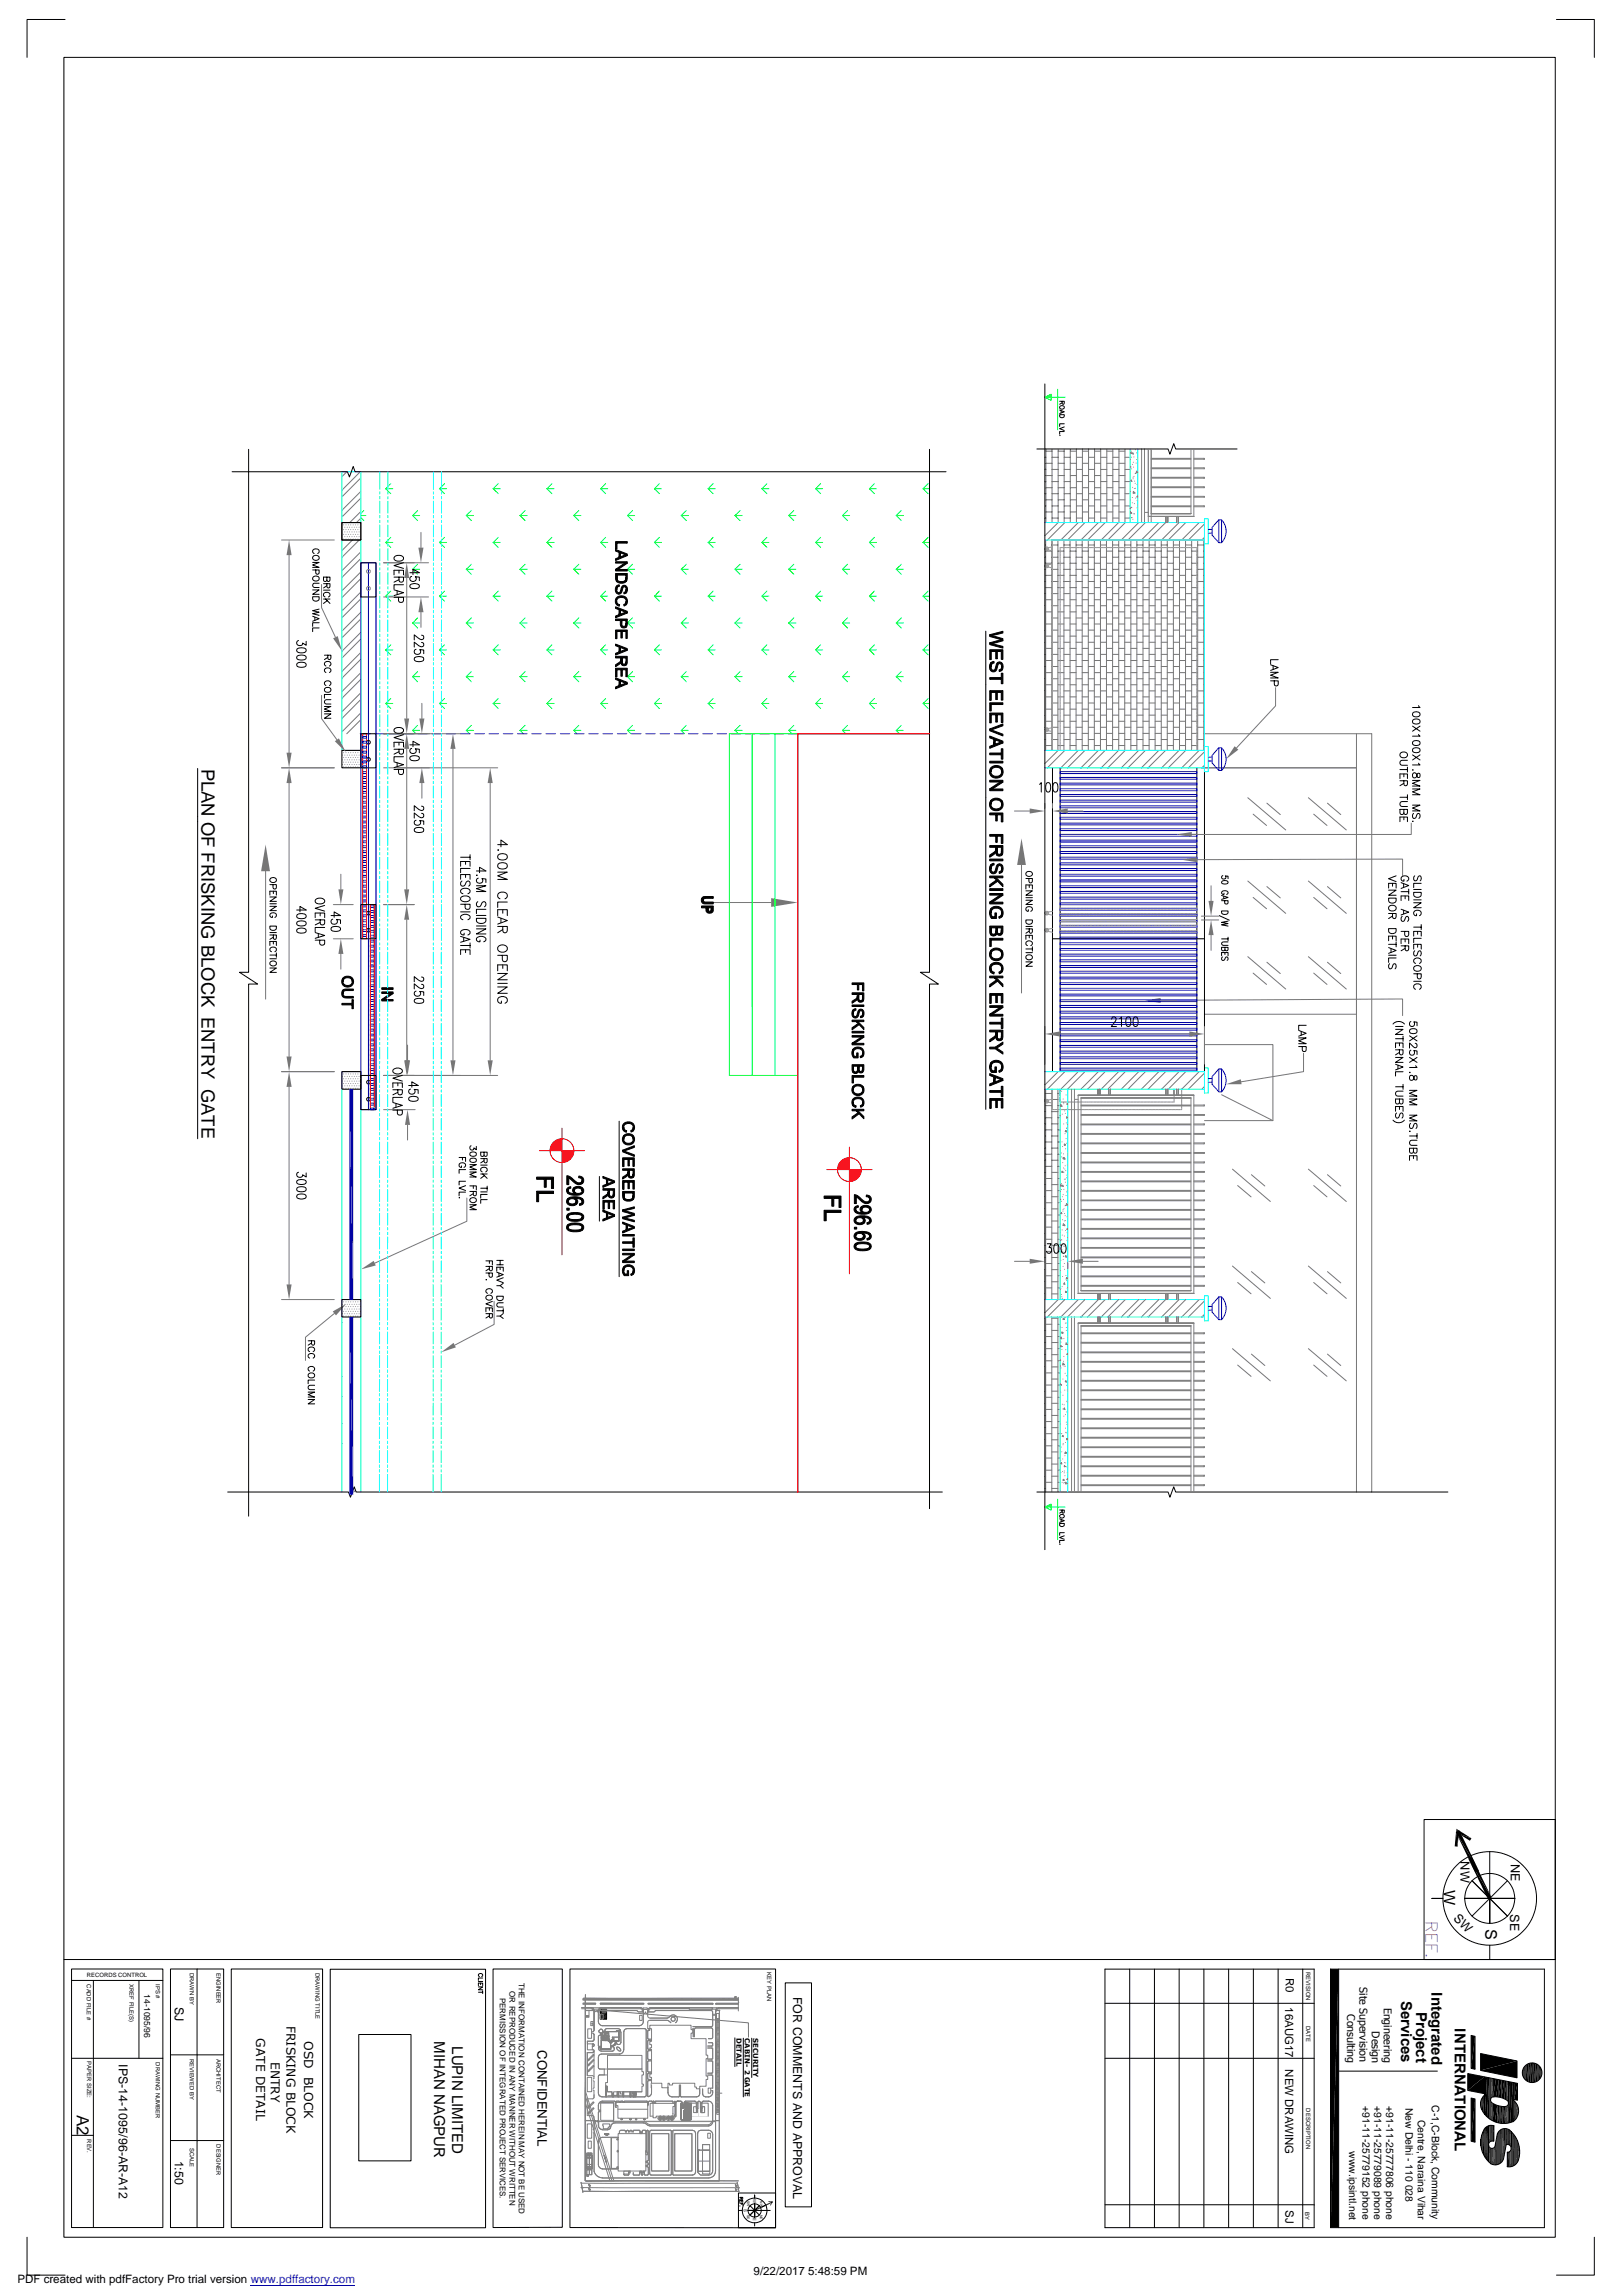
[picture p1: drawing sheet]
<svg xmlns="http://www.w3.org/2000/svg" width="594mm" height="841mm" viewBox="0 0 594 841" stroke-linecap="round" stroke-linejoin="round" font-family="sans-serif">
<defs><g id="words">
<text font-size="6.7" x="73.8" y="281.6" transform="rotate(90 73.8 281.6)">PLAN OF FRISKING BLOCK ENTRY GATE</text>
<text font-size="6.2" x="28.2" y="775" transform="rotate(90 28.2 775)">A2</text>
<g font-size="5.8">
<text x="528.8" y="692.6" transform="rotate(90 528.8 692.6)">W</text>
<text x="544" y="706.8" transform="rotate(90 544 706.8)">S</text>
</g>
<g font-size="5.5">
<text x="524.3" y="730.2" transform="rotate(90 524.3 730.2)">Integrated</text>
<text x="513.2" y="733.2" transform="rotate(90 513.2 733.2)">Services</text>
<text x="518.7" y="737.2" transform="rotate(90 518.7 737.2)">Project</text>
<text x="532.8" y="743.3" transform="rotate(90 532.8 743.3)">INTERNATIONAL</text>
<text x="159" y="748.1" transform="rotate(90 159 748.1)">MIHAN NAGPUR</text>
<text x="165.6" y="749.9" transform="rotate(90 165.6 749.9)">LUPIN LIMITED</text>
</g>
<text font-size="4.8" x="196.9" y="751.3" transform="rotate(90 196.9 751.3)">CONFIDENTIAL</text>
<g font-size="4.7">
<text x="534.9" y="682.1" transform="rotate(90 534.9 682.1)">NW</text>
<text x="553.4" y="683" transform="rotate(90 553.4 683)">NE</text>
<text x="553.2" y="701.5" transform="rotate(90 553.2 701.5)">SE</text>
<text x="532.1" y="703.1" transform="rotate(45 532.1 703.1)">SW</text>
</g>
<g font-size="4.5">
<text x="290.5" y="731.8" transform="rotate(90 290.5 731.8)">FOR COMMENTS AND APPROVAL</text>
<text x="64.1" y="735.4" transform="rotate(90 64.1 735.4)">SJ</text>
<text x="105" y="742.4" transform="rotate(90 105 742.4)">FRISKING BLOCK</text>
<text x="93.8" y="747" transform="rotate(90 93.8 747)">GATE DETAIL</text>
<text x="111.4" y="747.9" transform="rotate(90 111.4 747.9)">OSD</text>
<text x="99.2" y="755.6" transform="rotate(90 99.2 755.6)">ENTRY</text>
<text x="43.6" y="756.4" transform="rotate(90 43.6 756.4)">IPS-14-1095/96-AR-A12</text>
<text x="111.4" y="761.1" transform="rotate(90 111.4 761.1)">BLOCK</text>
<text x="64.1" y="791.7" transform="rotate(90 64.1 791.7)">1:50</text>
</g>
<g font-size="4.2">
<text x="470.9" y="724.9" transform="rotate(90 470.9 724.9)">R0</text>
<text x="470.7" y="735.7" transform="rotate(90 470.7 735.7)">16AUG17</text>
<text x="470.7" y="758.3" transform="rotate(90 470.7 758.3)">NEW DRAWING</text>
<text x="470.8" y="810" transform="rotate(90 470.8 810)">SJ</text>
<text x="276" y="833.7">9/22/2017 5:48:59 PM</text>
<text x="6.3" y="836.8">PDF created with pdfFactory Pro trial version www.pdffactory.com</text>
</g>
<g font-size="3.9">
<text x="497.9" y="728.2" transform="rotate(90 497.9 728.2)">Site Supervision</text>
<text x="506.9" y="735.7" transform="rotate(90 506.9 735.7)">Engineering</text>
<text x="493.4" y="738.1" transform="rotate(90 493.4 738.1)">Consulting</text>
<text x="502.4" y="744.4" transform="rotate(90 502.4 744.4)">Design</text>
</g>
<g font-size="3.8">
<text x="499" y="771.7" transform="rotate(90 499 771.7)">+91-11-25779152 phone</text>
<text x="503.3" y="771.7" transform="rotate(90 503.3 771.7)">+91-11-25779089 phone</text>
<text x="507.7" y="771.7" transform="rotate(90 507.7 771.7)">+91-11-25777806 phone</text>
<text x="514.8" y="772.4" transform="rotate(90 514.8 772.4)">New Delhi - 110</text>
<text x="524.5" y="771.4" transform="rotate(90 524.5 771.4)">C-1,C-Block, Community</text>
<text x="519.3" y="776.7" transform="rotate(90 519.3 776.7)">Centre, Naraina Vihar</text>
<text x="494.2" y="788.4" transform="rotate(90 494.2 788.4)">www.ipsintl.net</text>
<text x="514.8" y="800.6" transform="rotate(90 514.8 800.6)">028</text>
</g>
<text font-size="3.1" x="52.8" y="730.9" transform="rotate(90 52.8 730.9)">14-1095/96</text>
<g font-size="2.9">
<text x="186.6" y="729.7" transform="rotate(90 186.6 729.7)">OR REPRODUCED IN ANY MANNER WITHOUT WRITTEN</text>
<text x="190" y="726.6" transform="rotate(90 190 726.6)">THE INFORMATION CONTAINED HEREIN MAY NOT BE USED</text>
<text x="183.1" y="732.1" transform="rotate(90 183.1 732.1)">PERMISSION OF INTEGRATED PROJECT SERVICES.</text>
</g>
<g font-size="2.5">
<text x="269.7" y="746.8" transform="rotate(90 269.7 746.8)">DETAIL</text>
<text x="272.8" y="746.9" transform="rotate(90 272.8 746.9)">CABIN- 2 GATE</text>
<text x="275.9" y="746.9" transform="rotate(90 275.9 746.9)">SECURITY</text>
</g>
<g font-size="2.2">
<text x="31.8" y="724.4">RECORDS CONTROL</text>
<text x="69.6" y="722.9" transform="rotate(90 69.6 722.9)">DRAWN BY</text>
<text x="79.3" y="722.9" transform="rotate(90 79.3 722.9)">ENGINEER</text>
<text x="115.5" y="722.9" transform="rotate(90 115.5 722.9)">DRAWING TITLE</text>
<text x="281" y="722.7" transform="rotate(90 281 722.7)">KEY PLAN</text>
<text x="478.4" y="722.7" transform="rotate(90 478.4 722.7)">REVISION</text>
<text x="31.8" y="727.1" transform="rotate(90 31.8 727.1)">CADD FILE #</text>
<text x="47.5" y="727.1" transform="rotate(90 47.5 727.1)">XREF FILE(S)</text>
<text x="57" y="727.1" transform="rotate(90 57 727.1)">IPS #</text>
<text x="478.4" y="742.3" transform="rotate(90 478.4 742.3)">DATE</text>
<text x="31.9" y="755.3" transform="rotate(90 31.9 755.3)">PAPER SIZE:</text>
<text x="57" y="755.7" transform="rotate(90 57 755.7)">DRAWING NUMBER</text>
<text x="69.6" y="754.4" transform="rotate(90 69.6 754.4)">REVIEWED BY</text>
<text x="79.3" y="754.4" transform="rotate(90 79.3 754.4)">ARCHITECT</text>
<text x="478.4" y="772.7" transform="rotate(90 478.4 772.7)">DESCRIPTION</text>
<text x="31.9" y="783.9" transform="rotate(90 31.9 783.9)">REV.</text>
<text x="79.3" y="785.8" transform="rotate(90 79.3 785.8)">DESIGNER</text>
<text x="69.6" y="787.1" transform="rotate(90 69.6 787.1)">SCALE</text>
<text x="478" y="810.7" transform="rotate(90 478 810.7)">BY</text>
</g>
<g font-size="1.5">
<text x="272.5" y="809.7" transform="rotate(90 272.5 809.7)">S</text>
<text x="275.8" y="805.8" transform="rotate(90 275.8 805.8)">W</text>
<text x="275.8" y="812.9" transform="rotate(90 275.8 812.9)">E</text>
</g>
<g font-size="1.2">
<text x="273.6" y="806.6" transform="rotate(90 273.6 806.6)">SW</text>
<text x="278.4" y="806.6" transform="rotate(90 278.4 806.6)">NW</text>
<text x="273.6" y="811.6" transform="rotate(90 273.6 811.6)">SE</text>
<text x="278.4" y="811.7" transform="rotate(90 278.4 811.7)">NE</text>
</g>
</g></defs>
<g fill="none" stroke="#767676" stroke-width=".37">
<path d="M382.7 167.6h.4M382.7 172h.4M382.7 176.5h.4M383.1 164.5v27M383.1 165.3h2.2M383.1 169.8h2.2M383.1 174.3h2.2M383.1 178.7h2.2M385.3 164.5v27M385.3 167.6h2.3M385.3 172h2.3M385.3 176.5h2.3"/>
<path d="M387.6 164.5v27M387.6 165.3h2.2M387.6 169.8h2.2M387.6 174.3h2.2M387.6 178.7h2.2M389.8 164.5v27M389.8 167.6h2.2M389.8 172h2.2M389.8 176.5h2.2M392 164.5v27M392 165.3h2.3M392 169.8h2.3"/>
<path d="M392 174.3h2.3M392 178.7h2.3M394.3 164.5v27M394.3 167.6h2.2M394.3 172h2.2M394.3 176.5h2.2M396.5 164.5v27M396.5 165.3h2.2M396.5 169.8h2.2M396.5 174.3h2.2M396.5 178.7h2.2M398.7 164.5v27"/>
<path d="M398.7 167.6h2.2M398.7 172h2.2M398.7 176.5h2.2M400.9 164.5v27M400.9 165.3h2.2M400.9 169.8h2.2M400.9 174.3h2.2M400.9 178.7h2.2M403.1 164.5v27M403.1 167.6h2.3M403.1 172h2.3M403.1 176.5h2.3"/>
<path d="M405.4 164.5v27M405.4 165.3h2.2M405.4 169.8h2.2M405.4 174.3h2.2M405.4 178.7h2.2M407.6 164.5v27M407.6 167.6h2.2M407.6 172h2.2M407.6 176.5h2.2M409.8 164.5v27M409.8 165.3h2.2M409.8 169.8h2.2"/>
<path d="M409.8 174.3h2.2M409.8 178.7h2.2M412 164.5v27M412 167.6h1.9M412 172h1.9M412 176.5h1.9M382.7 199.7h.3M382.7 180.9h.4M382.7 185.4h.4M382.7 189.9h.4M383 197.9v77.1M383.1 183.2h2.2"/>
<path d="M383.1 187.6h2.2M385.2 197.9v77.1M385.2 199.7h2.3M385.3 180.9h2.3M385.3 185.4h2.3M385.3 189.9h2.3M387.5 197.9v77.1M387.6 183.2h2.2M387.6 187.6h2.2M389.7 197.9v77.1M389.7 199.7h2.2M389.8 180.9h2.2"/>
<path d="M389.8 185.4h2.2M389.8 189.9h2.2M391.9 197.9v77.1M392 183.2h2.3M392 187.6h2.3M394.1 197.9v77.1M394.1 199.7h2.3M394.3 180.9h2.2M394.3 185.4h2.2M394.3 189.9h2.2M396.4 197.9v77.1M396.5 183.2h2.2"/>
<path d="M396.5 187.6h2.2M398.6 197.9v77.1M398.6 199.7h2.2M398.7 180.9h2.2M398.7 185.4h2.2M398.7 189.9h2.2M400.8 197.9v77.1M400.9 183.2h2.2M400.9 187.6h2.2M403.1 197.9v77.1M403.1 199.7h2.2M403.1 180.9h2.3"/>
<path d="M403.1 185.4h2.3M403.1 189.9h2.3M405.3 197.9v77.1M405.4 183.2h2.2M405.4 187.6h2.2M407.5 197.9v77.1M407.5 199.7h2.2M407.6 180.9h2.2M407.6 185.4h2.2M407.6 189.9h2.2M409.7 197.9v77.1M409.8 183.2h2.2"/>
<path d="M409.8 187.6h2.2M411.9 197.9v77.1M411.9 199.7h2.3M412 180.9h1.9M412 185.4h1.9M412 189.9h1.9M414.2 197.9v77.1M416.4 197.9v77.1M416.4 199.7h2.2M418.6 197.9v77.1M420.9 197.9v77.1M420.9 199.7h2.2"/>
<path d="M423.1 197.9v77.1M425.3 197.9v77.1M425.3 199.7h2.2M427.5 197.9v77.1M429.8 197.9v77.1M429.8 199.7h2.2M432 197.9v77.1M434.2 197.9v77.1M434.2 199.7h2.3M436.5 197.9v77.1M438.7 197.9v77.1M438.7 199.7h2.2"/>
<path d="M440.9 197.9v77.1M382.7 204.2h.3M382.7 208.6h.3M382.7 213.1h.3M382.7 217.5h.3M383 202h2.2M383 206.4h2.2M383 210.8h2.2M383 215.3h2.2M383 219.8h2.2M385.2 204.2h2.3M385.2 208.6h2.3"/>
<path d="M385.2 213.1h2.3M385.2 217.5h2.3M387.5 202h2.2M387.5 206.4h2.2M387.5 210.8h2.2M387.5 215.3h2.2M387.5 219.8h2.2M389.7 204.2h2.2M389.7 208.6h2.2M389.7 213.1h2.2M389.7 217.5h2.2M391.9 202h2.2"/>
<path d="M391.9 206.4h2.2M391.9 210.8h2.2M391.9 215.3h2.2M391.9 219.8h2.2M394.1 204.2h2.3M394.1 208.6h2.3M394.1 213.1h2.3M394.1 217.5h2.3M396.4 202h2.2M396.4 206.4h2.2M396.4 210.8h2.2M396.4 215.3h2.2"/>
<path d="M396.4 219.8h2.2M398.6 204.2h2.2M398.6 208.6h2.2M398.6 213.1h2.2M398.6 217.5h2.2M400.8 202h2.3M400.8 206.4h2.3M400.8 210.8h2.3M400.8 215.3h2.3M400.8 219.8h2.3M403.1 204.2h2.2M403.1 208.6h2.2"/>
<path d="M403.1 213.1h2.2M403.1 217.5h2.2M405.3 202h2.2M405.3 206.4h2.2M405.3 210.8h2.2M405.3 215.3h2.2M405.3 219.8h2.2M407.5 204.2h2.2M407.5 208.6h2.2M407.5 213.1h2.2M407.5 217.5h2.2M409.7 202h2.2"/>
<path d="M409.7 206.4h2.2M409.7 210.8h2.2M409.7 215.3h2.2M409.7 219.8h2.2M411.9 204.2h2.3M411.9 208.6h2.3M411.9 213.1h2.3M411.9 217.5h2.3M414.2 202h2.2M414.2 206.4h2.2M414.2 210.8h2.2M414.2 215.3h2.2"/>
<path d="M414.2 219.8h2.2M416.4 204.2h2.2M416.4 208.6h2.2M416.4 213.1h2.2M416.4 217.5h2.2M418.6 202h2.3M418.6 206.4h2.3M418.6 210.8h2.3M418.6 215.3h2.3M418.6 219.8h2.3M420.9 204.2h2.2M420.9 208.6h2.2"/>
<path d="M420.9 213.1h2.2M420.9 217.5h2.2M423.1 202h2.2M423.1 206.4h2.2M423.1 210.8h2.2M423.1 215.3h2.2M423.1 219.8h2.2M425.3 204.2h2.2M425.3 208.6h2.2M425.3 213.1h2.2M425.3 217.5h2.2M427.5 202h2.3"/>
<path d="M427.5 206.4h2.3M427.5 210.8h2.3M427.5 215.3h2.3M427.5 219.8h2.3M429.8 204.2h2.2M429.8 208.6h2.2M429.8 213.1h2.2M429.8 217.5h2.2M432 202h2.2M432 206.4h2.2M432 210.8h2.2M432 215.3h2.2"/>
<path d="M432 219.8h2.2M434.2 204.2h2.3M434.2 208.6h2.3M434.2 213.1h2.3M434.2 217.5h2.3M436.5 202h2.2M436.5 206.4h2.2M436.5 210.8h2.2M436.5 215.3h2.2M436.5 219.8h2.2M438.7 204.2h2.2M438.7 208.6h2.2"/>
<path d="M438.7 213.1h2.2M438.7 217.5h2.2M440.9 202h.3M440.9 206.4h.3M440.9 210.8h.3M440.9 215.3h.3M440.9 219.8h.3M382.7 222h.3M382.7 226.5h.3M382.7 230.9h.3M382.7 235.4h.3M382.7 239.8h.3"/>
<path d="M383 224.2h2.2M383 228.7h2.2M383 233.1h2.2M383 237.6h2.2M385.2 222h2.3M385.2 226.5h2.3M385.2 230.9h2.3M385.2 235.4h2.3M385.2 239.8h2.3M387.5 224.2h2.2M387.5 228.7h2.2M387.5 233.1h2.2"/>
<path d="M387.5 237.6h2.2M389.7 222h2.2M389.7 226.5h2.2M389.7 230.9h2.2M389.7 235.4h2.2M389.7 239.8h2.2M391.9 224.2h2.2M391.9 228.7h2.2M391.9 233.1h2.2M391.9 237.6h2.2M394.1 222h2.3M394.1 226.5h2.3"/>
<path d="M394.1 230.9h2.3M394.1 235.4h2.3M394.1 239.8h2.3M396.4 224.2h2.2M396.4 228.7h2.2M396.4 233.1h2.2M396.4 237.6h2.2M398.6 222h2.2M398.6 226.5h2.2M398.6 230.9h2.2M398.6 235.4h2.2M398.6 239.8h2.2"/>
<path d="M400.8 224.2h2.3M400.8 228.7h2.3M400.8 233.1h2.3M400.8 237.6h2.3M403.1 222h2.2M403.1 226.5h2.2M403.1 230.9h2.2M403.1 235.4h2.2M403.1 239.8h2.2M405.3 224.2h2.2M405.3 228.7h2.2M405.3 233.1h2.2"/>
<path d="M405.3 237.6h2.2M407.5 222h2.2M407.5 226.5h2.2M407.5 230.9h2.2M407.5 235.4h2.2M407.5 239.8h2.2M409.7 224.2h2.2M409.7 228.7h2.2M409.7 233.1h2.2M409.7 237.6h2.2M411.9 222h2.3M411.9 226.5h2.3"/>
<path d="M411.9 230.9h2.3M411.9 235.4h2.3M411.9 239.8h2.3M414.2 224.2h2.2M414.2 228.7h2.2M414.2 233.1h2.2M414.2 237.6h2.2M416.4 222h2.2M416.4 226.5h2.2M416.4 230.9h2.2M416.4 235.4h2.2M416.4 239.8h2.2"/>
<path d="M418.6 224.2h2.3M418.6 228.7h2.3M418.6 233.1h2.3M418.6 237.6h2.3M420.9 222h2.2M420.9 226.5h2.2M420.9 230.9h2.2M420.9 235.4h2.2M420.9 239.8h2.2M423.1 224.2h2.2M423.1 228.7h2.2M423.1 233.1h2.2"/>
<path d="M423.1 237.6h2.2M425.3 222h2.2M425.3 226.5h2.2M425.3 230.9h2.2M425.3 235.4h2.2M425.3 239.8h2.2M427.5 224.2h2.3M427.5 228.7h2.3M427.5 233.1h2.3M427.5 237.6h2.3M429.8 222h2.2M429.8 226.5h2.2"/>
<path d="M429.8 230.9h2.2M429.8 235.4h2.2M429.8 239.8h2.2M432 224.2h2.2M432 228.7h2.2M432 233.1h2.2M432 237.6h2.2M434.2 222h2.3M434.2 226.5h2.3M434.2 230.9h2.3M434.2 235.4h2.3M434.2 239.8h2.3"/>
<path d="M436.5 224.2h2.2M436.5 228.7h2.2M436.5 233.1h2.2M436.5 237.6h2.2M438.7 222h2.2M438.7 226.5h2.2M438.7 230.9h2.2M438.7 235.4h2.2M438.7 239.8h2.2M440.9 224.2h.3M440.9 228.7h.3M440.9 233.1h.3"/>
<path d="M440.9 237.6h.3M382.7 244.2h.3M382.7 248.7h.3M382.7 253.2h.3M382.7 257.6h.3M383 242h2.2M383 246.5h2.2M383 250.9h2.2M383 255.4h2.2M383 259.9h2.2M385.2 244.2h2.3M385.2 248.7h2.3"/>
<path d="M385.2 253.2h2.3M385.2 257.6h2.3M387.5 242h2.2M387.5 246.5h2.2M387.5 250.9h2.2M387.5 255.4h2.2M387.5 259.9h2.2M389.7 244.2h2.2M389.7 248.7h2.2M389.7 253.2h2.2M389.7 257.6h2.2M391.9 242h2.2"/>
<path d="M391.9 246.5h2.2M391.9 250.9h2.2M391.9 255.4h2.2M391.9 259.9h2.2M394.1 244.2h2.3M394.1 248.7h2.3M394.1 253.2h2.3M394.1 257.6h2.3M396.4 242h2.2M396.4 246.5h2.2M396.4 250.9h2.2M396.4 255.4h2.2"/>
<path d="M396.4 259.9h2.2M398.6 244.2h2.2M398.6 248.7h2.2M398.6 253.2h2.2M398.6 257.6h2.2M400.8 242h2.3M400.8 246.5h2.3M400.8 250.9h2.3M400.8 255.4h2.3M400.8 259.9h2.3M403.1 244.2h2.2M403.1 248.7h2.2"/>
<path d="M403.1 253.2h2.2M403.1 257.6h2.2M405.3 242h2.2M405.3 246.5h2.2M405.3 250.9h2.2M405.3 255.4h2.2M405.3 259.9h2.2M407.5 244.2h2.2M407.5 248.7h2.2M407.5 253.2h2.2M407.5 257.6h2.2M409.7 242h2.2"/>
<path d="M409.7 246.5h2.2M409.7 250.9h2.2M409.7 255.4h2.2M409.7 259.9h2.2M411.9 244.2h2.3M411.9 248.7h2.3M411.9 253.2h2.3M411.9 257.6h2.3M414.2 242h2.2M414.2 246.5h2.2M414.2 250.9h2.2M414.2 255.4h2.2"/>
<path d="M414.2 259.9h2.2M416.4 244.2h2.2M416.4 248.7h2.2M416.4 253.2h2.2M416.4 257.6h2.2M418.6 242h2.3M418.6 246.5h2.3M418.6 250.9h2.3M418.6 255.4h2.3M418.6 259.9h2.3M420.9 244.2h2.2M420.9 248.7h2.2"/>
<path d="M420.9 253.2h2.2M420.9 257.6h2.2M423.1 242h2.2M423.1 246.5h2.2M423.1 250.9h2.2M423.1 255.4h2.2M423.1 259.9h2.2M425.3 244.2h2.2M425.3 248.7h2.2M425.3 253.2h2.2M425.3 257.6h2.2M427.5 242h2.3"/>
<path d="M427.5 246.5h2.3M427.5 250.9h2.3M427.5 255.4h2.3M427.5 259.9h2.3M429.8 244.2h2.2M429.8 248.7h2.2M429.8 253.2h2.2M429.8 257.6h2.2M432 242h2.2M432 246.5h2.2M432 250.9h2.2M432 255.4h2.2"/>
<path d="M432 259.9h2.2M434.2 244.2h2.3M434.2 248.7h2.3M434.2 253.2h2.3M434.2 257.6h2.3M436.5 242h2.2M436.5 246.5h2.2M436.5 250.9h2.2M436.5 255.4h2.2M436.5 259.9h2.2M438.7 244.2h2.2M438.7 248.7h2.2"/>
<path d="M438.7 253.2h2.2M438.7 257.6h2.2M440.9 242h.3M440.9 246.5h.3M440.9 250.9h.3M440.9 255.4h.3M440.9 259.9h.3M382.7 262.1h.3M382.7 266.5h.3M382.7 271h.3M383 264.3h2.2M383 268.8h2.2"/>
<path d="M383 273.2h2.2M385.2 262.1h2.3M385.2 266.5h2.3M385.2 271h2.3M387.5 264.3h2.2M387.5 268.8h2.2M387.5 273.2h2.2M389.7 262.1h2.2M389.7 266.5h2.2M389.7 271h2.2M391.9 264.3h2.2M391.9 268.8h2.2"/>
<path d="M391.9 273.2h2.2M394.1 262.1h2.3M394.1 266.5h2.3M394.1 271h2.3M396.4 264.3h2.2M396.4 268.8h2.2M396.4 273.2h2.2M398.6 262.1h2.2M398.6 266.5h2.2M398.6 271h2.2M400.8 264.3h2.3M400.8 268.8h2.3"/>
<path d="M400.8 273.2h2.3M403.1 262.1h2.2M403.1 266.5h2.2M403.1 271h2.2M405.3 264.3h2.2M405.3 268.8h2.2M405.3 273.2h2.2M407.5 262.1h2.2M407.5 266.5h2.2M407.5 271h2.2M409.7 264.3h2.2M409.7 268.8h2.2"/>
<path d="M409.7 273.2h2.2M411.9 262.1h2.3M411.9 266.5h2.3M411.9 271h2.3M414.2 264.3h2.2M414.2 268.8h2.2M414.2 273.2h2.2M416.4 262.1h2.2M416.4 266.5h2.2M416.4 271h2.2M418.6 264.3h2.3M418.6 268.8h2.3"/>
<path d="M418.6 273.2h2.3M420.9 262.1h2.2M420.9 266.5h2.2M420.9 271h2.2M423.1 264.3h2.2M423.1 268.8h2.2M423.1 273.2h2.2M425.3 262.1h2.2M425.3 266.5h2.2M425.3 271h2.2M427.5 264.3h2.3M427.5 268.8h2.3"/>
<path d="M427.5 273.2h2.3M429.8 262.1h2.2M429.8 266.5h2.2M429.8 271h2.2M432 264.3h2.2M432 268.8h2.2M432 273.2h2.2M434.2 262.1h2.3M434.2 266.5h2.3M434.2 271h2.3M436.5 264.3h2.2M436.5 268.8h2.2"/>
<path d="M436.5 273.2h2.2M438.7 262.1h2.2M438.7 266.5h2.2M438.7 271h2.2M440.9 264.3h.3M440.9 268.8h.3M440.9 273.2h.3M441.2 281.4h55.6v90.3h-55.6M383 399.1v77.1M385.2 399.1v77.1M387.5 399.1v77.1M382.7 402.9h.3"/>
<path d="M382.7 407.4h.3M382.7 411.8h.3M382.7 416.3h.3M383 400.7h2.2M383 405.2h2.2M383 409.6h2.2M383 414h2.2M383 418.5h2.2M385.2 402.9h2.3M385.2 407.4h2.3M385.2 411.8h2.3M385.2 416.3h2.3"/>
<path d="M387.5 400.7h.8M387.5 405.2h.8M387.5 409.6h.8M387.5 414h.8M387.5 418.5h.8M382.7 420.7h.3M382.7 425.2h.3M382.7 429.6h.3M382.7 434.1h.3M382.7 438.6h.3M383 423h2.2M383 427.4h2.2"/>
<path d="M383 431.9h2.2M383 436.3h2.2M385.2 420.7h2.3M385.2 425.2h2.3M385.2 429.6h2.3M385.2 434.1h2.3M385.2 438.6h2.3M387.5 423h.8M387.5 427.4h.8M387.5 431.9h.8M387.5 436.3h.8M382.7 443h.3"/>
<path d="M382.7 447.4h.3M382.7 451.9h.3M382.7 456.4h.3M383 440.8h2.2M383 445.2h2.2M383 449.7h2.2M383 454.1h2.2M383 458.6h2.2M385.2 443h2.3M385.2 447.4h2.3M385.2 451.9h2.3M385.2 456.4h2.3"/>
<path d="M387.5 440.8h.8M387.5 445.2h.8M387.5 449.7h.8M387.5 454.1h.8M387.5 458.6h.8M382.7 460.8h.3M382.7 465.3h.3M382.7 469.7h.3M382.7 474.2h.3M383 463h2.2M383 467.5h2.2M383 472h2.2"/>
<path d="M385.2 460.8h2.3M385.2 465.3h2.3M385.2 469.7h2.3M385.2 474.2h2.3M387.5 463h.8M387.5 467.5h.8M387.5 472h.8M382.7 483.1h.3M382.7 487.5h.3M382.7 492h.3M382.7 496.4h.3M383 482.6v64.2"/>
<path d="M383 485.3h2.2M383 489.8h2.2M383 494.2h2.2M383 498.7h2.2M385.2 482.6v64.2M385.2 483.1h2.3M385.2 487.5h2.3M385.2 492h2.3M385.2 496.4h2.3M387.5 482.6v64.2M387.5 485.3h.8M387.5 489.8h.8"/>
<path d="M387.5 494.2h.8M387.5 498.7h.8M382.7 500.9h.3M382.7 505.4h.3M382.7 509.8h.3M382.7 514.3h.3M382.7 518.7h.3M383 503.1h2.2M383 507.6h2.2M383 512h2.2M383 516.5h2.2M385.2 500.9h2.3"/>
<path d="M385.2 505.4h2.3M385.2 509.8h2.3M385.2 514.3h2.3M385.2 518.7h2.3M387.5 503.1h.8M387.5 507.6h.8M387.5 512h.8M387.5 516.5h.8M382.7 523.2h.3M382.7 527.6h.3M382.7 532.1h.3M382.7 536.5h.3"/>
<path d="M383 520.9h2.2M383 525.4h2.2M383 529.8h2.2M383 534.3h2.2M383 538.8h2.2M385.2 523.2h2.3M385.2 527.6h2.3M385.2 532.1h2.3M385.2 536.5h2.3M387.5 520.9h.8M387.5 525.4h.8M387.5 529.8h.8"/>
<path d="M387.5 534.3h.8M387.5 538.8h.8M382.7 541h.3M382.7 545.5h.3M383 543.2h2.2M385.2 541h2.3M385.2 545.5h2.3M387.5 543.2h.8"/>
</g>
<path d="M419.5 366.6l5.6-.9v1.8z" fill="#767676"/>
<g fill="none" stroke="#767676" stroke-width=".37">
<path d="M127 172.9l-1.8 1.8M132 172.9l-6.8 6.7M132.2 175.1l-7 7M129.1 197.9l-3.9 3.9M131.6 197.9l-6.4 6.3M132.2 180.1l-7 6.9M132.2 187.4l-4.1 4.1M132.2 182.5l-7 7M132.2 189.9l-1.6 1.6M132.2 202.2l-7 7M132.2 209.6l-7 6.9M132.2 216.9l-7 7"/>
<path d="M132.2 204.7l-7 6.9M132.2 212l-7 7M132.2 219.4l-7 7M132.2 224.4l-7 6.9M132.2 231.7l-7 7M132.2 239.1l-7 7M132.2 226.8l-7 7M132.2 234.2l-7 7M132.2 246.5l-7 6.9M132.2 253.9l-7 6.9M132.2 241.6l-7 6.9M132.2 248.9l-7 7"/>
<path d="M132.2 256.3l-7 7M132.2 261.2l-7 7M132.2 268.6l-.3 .3M132.2 263.7l-5.2 5.2M457 292.3l13.9 11.9M459 298.4l4.9 4.1M464 294.3l4.9 4.2M479.2 292.3l13.9 11.9M481.2 298.4l4.8 4.1M486.2 294.3l4.9 4.2M457 322.9l13.9 11.8M459 328.9l4.9 4.1"/>
<path d="M464 324.9l4.9 4.1M479.2 322.9l13.9 11.8M481.2 328.9l4.8 4.1M486.2 324.9l4.9 4.1M457 350.6l13.9 11.8M459 356.6l4.9 4.2M464 352.6l4.9 4.2M479.2 350.6l13.9 11.8M481.2 356.6l4.8 4.2M486.2 352.6l4.9 4.2M425.1 366.6l88.6-.5v6.1M479.2 428.4l13.9 11.9"/>
<path d="M481.2 434.5l4.8 4.1M486.2 430.5l4.9 4.1M479.2 464l13.9 11.8M481.2 470l4.8 4.1M486.2 466l4.9 4.1M125.2 489.6h.1M125.2 497h.1M125.2 484.7h.1M125.2 492.1h.1M125.2 499.5h.1M479.2 494.2l13.9 11.8M486.2 496.2l4.9 4.2"/>
<path d="M125.2 504.4h.1M125.2 511.8h.1M125.2 519.2h.1M125.2 506.8h.1M125.2 514.3h.1M481.2 500.2l4.8 4.2M125.2 526.5h.1M125.2 533.9h.1M125.2 521.6h.1M125.2 529h.1M125.2 536.4h.1M125.2 541.3h.1"/>
<path d="M125.2 543.8h.1M130.2 546.1l-.6 .7"/>
</g>
<g fill="none" stroke="#00ff3f" stroke-width=".37">
<path d="M141.3 179.1h2.6M141.3 179.1l1.8 1.8M143.1 177.2l-1.8 1.9M161 179.1h2.6M161 179.1l1.8 1.8M162.8 177.2l-1.8 1.9M180.6 179.1h2.7M180.6 179.1l1.9 1.8M182.5 177.2l-1.9 1.9M200.3 179.1h2.6M200.3 179.1l1.8 1.8M202.1 177.2l-1.8 1.9"/>
<path d="M220 179.1h2.6M220 179.1l1.8 1.8M221.8 177.2l-1.8 1.9M239.7 179.1h2.6M239.7 179.1l1.8 1.8M241.5 177.2l-1.8 1.9M259.4 179.1h2.6M259.4 179.1l1.8 1.8M261.2 177.2l-1.8 1.9M279.1 179.1h2.5M279.1 179.1l1.8 1.8M280.9 177.2l-1.8 1.9"/>
<path d="M298.7 179.1h2.6M298.7 179.1l1.9 1.8M300.6 177.2l-1.9 1.9M318.4 179.1h2.6M318.4 179.1l1.9 1.8M320.3 177.2l-1.9 1.9M338.1 179.1h2.3M338.1 179.1l1.8 1.8M339.9 177.2l-1.8 1.9M132.2 188.9h1.8M132.2 189.7l1.1 1.1M133.3 187.1l-1.1 1.1"/>
<path d="M141.3 198.8h2.6M141.3 198.8l1.8 1.8M143.1 196.9l-1.8 1.9M151.1 188.9h2.6M151.1 188.9l1.9 1.9M153 187.1l-1.9 1.8M161 198.8h2.6M161 198.8l1.8 1.8M162.8 196.9l-1.8 1.9M170.8 188.9h2.6M170.8 188.9l1.8 1.9M172.6 187.1l-1.8 1.8"/>
<path d="M180.6 198.8h2.7M180.6 198.8l1.9 1.8M182.5 196.9l-1.9 1.9M190.5 188.9h2.6M190.5 188.9l1.8 1.9M192.3 187.1l-1.8 1.8M200.3 198.8h2.6M200.3 198.8l1.8 1.8M202.1 196.9l-1.8 1.9M210.1 188.9h2.7M210.1 188.9l1.9 1.9M212 187.1l-1.9 1.8"/>
<path d="M220 198.8h2.6M220 198.8l1.8 1.8M221.8 196.9l-1.8 1.9M229.8 188.9h2.7M229.8 188.9l1.9 1.9M231.7 187.1l-1.9 1.8M239.7 198.8h2.6M239.7 198.8l1.8 1.8M241.5 196.9l-1.8 1.9M249.5 188.9h2.6M249.5 188.9l1.9 1.9M251.4 187.1l-1.9 1.8"/>
<path d="M259.4 198.8h2.6M259.4 198.8l1.8 1.8M261.2 196.9l-1.8 1.9M269.2 188.9h2.6M269.2 188.9l1.9 1.9M271.1 187.1l-1.9 1.8M279.1 198.8h2.5M279.1 198.8l1.8 1.8M280.9 196.9l-1.8 1.9M288.9 188.9h2.6M288.9 188.9l1.8 1.9M290.7 187.1l-1.8 1.8"/>
<path d="M298.7 198.8h2.6M298.7 198.8l1.9 1.8M300.6 196.9l-1.9 1.9M308.6 188.9h2.6M308.6 188.9l1.8 1.9M310.4 187.1l-1.8 1.8M318.4 198.8h2.6M318.4 198.8l1.9 1.8M320.3 196.9l-1.9 1.9M328.3 188.9h2.6M328.3 188.9l1.8 1.9M330.1 187.1l-1.8 1.8"/>
<path d="M338.1 198.8h2.3M338.1 198.8l1.8 1.8M339.9 196.9l-1.8 1.9M141.3 218.5h2.6M141.3 218.5l1.8 1.8M143.1 216.6l-1.8 1.9M151.1 208.6h2.6M151.1 208.6l1.9 1.9M153 206.8l-1.9 1.8M161 218.5h2.6M161 218.5l1.8 1.8M162.8 216.6l-1.8 1.9"/>
<path d="M170.8 208.6h2.6M170.8 208.6l1.8 1.9M172.6 206.8l-1.8 1.8M180.6 218.5h2.7M180.6 218.5l1.9 1.8M182.5 216.6l-1.9 1.9M190.5 208.6h2.6M190.5 208.6l1.8 1.9M192.3 206.8l-1.8 1.8M200.3 218.5h2.6M200.3 218.5l1.8 1.8M202.1 216.6l-1.8 1.9"/>
<path d="M210.1 208.6h2.7M210.1 208.6l1.9 1.9M212 206.8l-1.9 1.8M220 218.5h2.6M220 218.5l1.8 1.8M221.8 216.6l-1.8 1.9M229.8 208.6h2.7M229.8 208.6l1.9 1.9M231.7 206.8l-1.9 1.8M239.7 218.5h2.6M239.7 218.5l1.8 1.8M241.5 216.6l-1.8 1.9"/>
<path d="M249.5 208.6h2.6M249.5 208.6l1.9 1.9M251.4 206.8l-1.9 1.8M259.4 218.5h2.6M259.4 218.5l1.8 1.8M261.2 216.6l-1.8 1.9M269.2 208.6h2.6M269.2 208.6l1.9 1.9M271.1 206.8l-1.9 1.8M279.1 218.5h2.5M279.1 218.5l1.8 1.8M280.9 216.6l-1.8 1.9"/>
<path d="M288.9 208.6h2.6M288.9 208.6l1.8 1.9M290.7 206.8l-1.8 1.8M298.7 218.5h2.6M298.7 218.5l1.9 1.8M300.6 216.6l-1.9 1.9M308.6 208.6h2.6M308.6 208.6l1.8 1.9M310.4 206.8l-1.8 1.8M318.4 218.5h2.6M318.4 218.5l1.9 1.8M320.3 216.6l-1.9 1.9"/>
<path d="M328.3 208.6h2.6M328.3 208.6l1.8 1.9M330.1 206.8l-1.8 1.8M338.1 218.5h2.3M338.1 218.5l1.8 1.8M339.9 216.6l-1.8 1.9M141.3 238.2h2.6M141.3 238.2l1.8 1.8M143.1 236.3l-1.8 1.9M151.1 228.3h2.6M151.1 228.3l1.9 1.9M153 226.4l-1.9 1.9"/>
<path d="M161 238.2h2.6M161 238.2l1.8 1.8M162.8 236.3l-1.8 1.9M170.8 228.3h2.6M170.8 228.3l1.8 1.9M172.6 226.4l-1.8 1.9M180.6 238.2h2.7M180.6 238.2l1.9 1.8M182.5 236.3l-1.9 1.9M190.5 228.3h2.6M190.5 228.3l1.8 1.9M192.3 226.4l-1.8 1.9"/>
<path d="M200.3 238.2h2.6M200.3 238.2l1.8 1.8M202.1 236.3l-1.8 1.9M210.1 228.3h2.7M210.1 228.3l1.9 1.9M212 226.4l-1.9 1.9M220 238.2h2.6M220 238.2l1.8 1.8M221.8 236.3l-1.8 1.9M229.8 228.3h2.7M229.8 228.3l1.9 1.9M231.7 226.4l-1.9 1.9"/>
<path d="M239.7 238.2h2.6M239.7 238.2l1.8 1.8M241.5 236.3l-1.8 1.9M249.5 228.3h2.6M249.5 228.3l1.9 1.9M251.4 226.4l-1.9 1.9M259.4 238.2h2.6M259.4 238.2l1.8 1.8M261.2 236.3l-1.8 1.9M269.2 228.3h2.6M269.2 228.3l1.9 1.9M271.1 226.4l-1.9 1.9"/>
<path d="M279.1 238.2h2.5M279.1 238.2l1.8 1.8M280.9 236.3l-1.8 1.9M288.9 228.3h2.6M288.9 228.3l1.8 1.9M290.7 226.4l-1.8 1.9M298.7 238.2h2.6M298.7 238.2l1.9 1.8M300.6 236.3l-1.9 1.9M308.6 228.3h2.6M308.6 228.3l1.8 1.9M310.4 226.4l-1.8 1.9"/>
<path d="M318.4 238.2h2.6M318.4 238.2l1.9 1.8M320.3 236.3l-1.9 1.9M328.3 228.3h2.6M328.3 228.3l1.8 1.9M330.1 226.4l-1.8 1.9M338.1 238.2h2.3M338.1 238.2l1.8 1.8M339.9 236.3l-1.8 1.9M141.3 257.8h2.6M141.3 257.8l1.8 1.9M143.1 256l-1.8 1.8"/>
<path d="M151.1 248h2.6M151.1 248l1.9 1.8M153 246.1l-1.9 1.9M161 257.8h2.6M161 257.8l1.8 1.9M162.8 256l-1.8 1.8M170.8 248h2.6M170.8 248l1.8 1.8M172.6 246.1l-1.8 1.9M180.6 257.8h2.7M180.6 257.8l1.9 1.9M182.5 256l-1.9 1.8"/>
<path d="M190.5 248h2.6M190.5 248l1.8 1.8M192.3 246.1l-1.8 1.9M200.3 257.8h2.6M200.3 257.8l1.8 1.9M202.1 256l-1.8 1.8M210.1 248h2.7M210.1 248l1.9 1.8M212 246.1l-1.9 1.9M220 257.8h2.6M220 257.8l1.8 1.9M221.8 256l-1.8 1.8"/>
<path d="M229.8 248h2.7M229.8 248l1.9 1.8M231.7 246.1l-1.9 1.9M239.7 257.8h2.6M239.7 257.8l1.8 1.9M241.5 256l-1.8 1.8M249.5 248h2.6M249.5 248l1.9 1.8M251.4 246.1l-1.9 1.9M259.4 257.8h2.6M259.4 257.8l1.8 1.9M261.2 256l-1.8 1.8"/>
<path d="M269.2 248h2.6M269.2 248l1.9 1.8M271.1 246.1l-1.9 1.9M279.1 257.8h2.5M279.1 257.8l1.8 1.9M280.9 256l-1.8 1.8M288.9 248h2.6M288.9 248l1.8 1.8M290.7 246.1l-1.8 1.9M298.7 257.8h2.6M298.7 257.8l1.9 1.9M300.6 256l-1.9 1.8"/>
<path d="M308.6 248h2.6M308.6 248l1.8 1.8M310.4 246.1l-1.8 1.9M318.4 257.8h2.6M318.4 257.8l1.9 1.9M320.3 256l-1.9 1.8M328.3 248h2.6M328.3 248l1.8 1.8M330.1 246.1l-1.8 1.9M338.1 257.8h2.3M338.1 257.8l1.8 1.9M339.9 256l-1.8 1.8"/>
<path d="M151.1 267.7h2.6M151.1 267.7l1.2 1.2M153 265.8l-1.9 1.9M170.8 267.7h2.6M170.8 267.7l1.2 1.2M172.6 265.8l-1.8 1.9M190.5 267.7h2.6M190.5 267.7l1.2 1.2M192.3 265.8l-1.8 1.9M210.1 267.7h2.7M210.1 267.7l1.3 1.2M212 265.8l-1.9 1.9"/>
<path d="M229.8 267.7h2.7M229.8 267.7l1.3 1.2M231.7 265.8l-1.9 1.9M249.5 267.7h2.6M249.5 267.7l1.2 1.2M251.4 265.8l-1.9 1.9M269.2 267.7h2.6M269.2 267.7l1.2 1.2M271.1 265.8l-1.9 1.9M288.9 267.7h2.6M288.9 267.7l1.2 1.2M290.7 265.8l-1.8 1.9"/>
<path d="M308.6 267.7h2.6M308.6 267.7l1.2 1.2M310.4 265.8l-1.8 1.9M328.3 267.7h2.6M328.3 267.7l1.2 1.2M330.1 265.8l-1.8 1.9"/>
</g>
<path d="M125.2 191.5v-18.6h7v18.6M125.2 197.9v77.1h7v-77.1M125.2 546.8v-154.1h7v154.1" fill="none" stroke="#0ff" stroke-width=".37"/>
<path d="M282.4 329.1l9.8 1.6-9.8 1.6z" fill="#767676"/>
<path d="M260.4 330.7h22" fill="none" stroke="#767676" stroke-width=".37"/>
<g fill="#000" stroke="#000" stroke-width=".37">
<path d="M259.3 332.7v.6a.62 .62 0 0 0 .6 .6 .62 .62 0 0 0 .6-.5v-.4l.1 1.5h-1.4z" fill-rule="evenodd"/>
<path d="M257.6 328.7l3.6-.2v.7l-3.1 .1-.5 .6z" fill-rule="evenodd"/>
<path d="M257.1 329l.5-.3v1.2l.3 .6 3.3 .1v.6h-3.1a1.16 1.16 0 0 1-1.2-1.1z" fill-rule="evenodd"/>
<path d="M257 332h4.2v2l-.6 .5-.1-1.8h-1.2l-.1 1.8-.2-.1-.4-.5v-1.2h-1.6z" fill-rule="evenodd"/>
</g>
<path d="M275.5 268.9v125.2M283.8 268.9v125.2" fill="none" stroke="#0f0" stroke-width=".37"/>
<g fill="none" stroke="#f00" stroke-width=".37">
<path d="M302.9 428.6h16.5M311.1 420.4v46.4"/>
<circle cx="311.1" cy="428.6" r="4.4"/>
</g>
<g fill="#f00">
<path d="M310.3 424.3h.8l-.8 4.3z"/>
<path d="M311.1 424.3v4.3h-.8z"/>
<path d="M309.5 424.6l.8-.3-.8 4.3z"/>
<path d="M310.3 424.3v4.3h-.8z"/>
<path d="M308.7 425l.8-.4-.8 4z"/>
<path d="M309.5 424.6v4h-.8z"/>
<path d="M308 425.5l.7-.5-.7 3.6z"/>
<path d="M308.7 425v3.6h-.7z"/>
<path d="M308 425.5l-.5 3.1v-2.4z"/>
<path d="M308 425.5v3.1h-.5z"/>
</g>
<path d="M307.3 426.2v2.4" fill="none" stroke="#f00" stroke-width=".42"/>
<g fill="#f00">
<path d="M306.8 427.8l-.1 .8z"/>
<path d="M307.1 427l-.3 1.6z"/>
<path d="M307.1 427v1.6h-.3z"/>
<path d="M315.4 428.6v.9z"/>
<path d="M315.2 428.6h.2l-.2 1.7z"/>
<path d="M315.4 428.6l-.2 1.7z"/>
</g>
<path d="M315 428.6v2.5" fill="none" stroke="#f00" stroke-width=".42"/>
<g fill="#f00">
<path d="M314.2 428.6h.5l-.5 3.1z"/>
<path d="M314.7 428.6v2.5l-.5 .6z"/>
<path d="M313.6 428.6h.6l-.6 3.7z"/>
<path d="M314.2 428.6v3.1l-.6 .6z"/>
<path d="M312.8 428.6h.8l-.8 4.1z"/>
<path d="M313.6 428.6v3.7l-.8 .4z"/>
<path d="M312 428.6h.8l-.8 4.3z"/>
<path d="M312.8 428.6v4.1l-.8 .2z"/>
<path d="M311.1 428.6h.9l-.9 4.4z"/>
<path d="M312 428.6v4.3l-.9 .1z"/>
</g>
<g fill="#000" stroke="#000" stroke-width=".37">
<path d="M312.1 368.3h4.3v.5h-4.3z" fill-rule="evenodd"/>
<path d="M312.1 377.9h4.3v.6h-4.3z" fill-rule="evenodd"/>
<path d="M312.5 370l1-.4v.6l-.6 .2-.4 1.1z" fill-rule="evenodd"/>
<path d="M312.1 366.9l1.6-1 .3-.8v1l-.3 .5-1.6 1.1z" fill-rule="evenodd"/>
<path d="M312.1 376.6l2.2-1.5 .4 .4-2.6 1.9z" fill-rule="evenodd"/>
<path d="M316 371.3v1.3l-.8 .3-.1-.5 .7-.3z" fill-rule="evenodd"/>
<path d="M314.5 364.4v1.4a.73 .73 0 0 0 .7 .9 .73 .73 0 0 0 .7-.9l.1 1.2-.6 .3-.9-.2z" fill-rule="evenodd"/>
<path d="M312.1 360.2h4.3v2.9h-.5v-2.3h-1.4v2h-.5v-2h-1.9z" fill-rule="evenodd"/>
<path d="M312.1 363.8h4.3v2.1l-.3 1-.2-2.5h-1.4v2.6l-.5-.9v-1.7h-1.9z" fill-rule="evenodd"/>
<path d="M313.6 374.4h.6l2.2 2.1v.8z" fill-rule="evenodd"/>
<path d="M312.1 373.8h4.3v.6h-4.3z" fill-rule="evenodd"/>
<path d="M312.4 370.1l.1 1.7a.78 .78 0 0 0 1.1 .7 .78 .78 0 0 0 .4-1.1l.2-.4a1.14 1.14 0 0 1 1.1-1.2 1.14 1.14 0 0 1 1.1 1.2v.9l-.4 .7-.1-1.4a.67 .67 0 0 0-.6-.8 .67 .67 0 0 0-.6 .8l-.2 .9a1.26 1.26 0 0 1-1.6 .9 1.26 1.26 0 0 1-.9-1.7z" fill-rule="evenodd"/>
<path d="M312.6 390.7v1.4l.3 .6 1-.1 .2-.9-.2 1.6-.8 .1-.6-.3z" fill-rule="evenodd"/>
<path d="M312.5 384.5v1.7l.4 .8 .9 .1v-1.2h.5v1.8h-1.6l-.4-.7a2.67 2.67 0 0 1 .2-2.5z" fill-rule="evenodd"/>
<path d="M314.6 390.7v1.4a.69 .69 0 0 0 1 .5 .69 .69 0 0 0 .3-1v1.4l-1.2 .1-.2-.3z" fill-rule="evenodd"/>
<path d="M316 385.9v1.3l-.8 .4-.2-.5 .7-.4z" fill-rule="evenodd"/>
<path d="M312.7 397.9l1.1-.5 1.6 .2 .6 .5v1.3a1.76 1.76 0 0 0-1.8-1.5 1.76 1.76 0 0 0-1.7 1.5z" fill-rule="evenodd"/>
<path d="M312.1 382.3h4.3v.6h-4.3z" fill-rule="evenodd"/>
<path d="M312.1 379.5h4.3v.6h-4.3z" fill-rule="evenodd"/>
<path d="M312.1 382.3l3.4-2.2h.9l-3.4 2.2z" fill-rule="evenodd"/>
<path d="M312.1 390.2h4.3l-.1 2.3-.4 .5v-2.3h-1.3l-.1 2.1-.1-.2-.3 .5v-2.4h-1.5l-.1 2.4-.4-.7z" fill-rule="evenodd"/>
<path d="M312.1 394.2h4.3v.5h-3.8v2.2h-.5z" fill-rule="evenodd"/>
<path d="M312.6 384.3l1.3-.6 1 .1 1 .5 .5 1.2v.9l-.4 .8-.1-1.7a1.41 1.41 0 0 0-1.4-1.2h-.5a1.56 1.56 0 0 0-1.5 1.2v.4z" fill-rule="evenodd"/>
<path d="M312.3 398.3l.2-.2v1.3a1.76 1.76 0 0 0 1.7 1.5 1.76 1.76 0 0 0 1.8-1.5v-1.3l.4 .9-.3 1.7-1 .6h-1.7l-1.2-1.1-.2-.8z" fill-rule="evenodd"/>
<path d="M312.5 404a1.16 1.16 0 0 0 1.1 1.2l-.2 .6-.9-.5z" fill-rule="evenodd"/>
<path d="M312.1 409.3l2.2-1.5 .4 .4-2.6 1.9z" fill-rule="evenodd"/>
<path d="M316 404.1v1.2l-.8 .5-.1-.6 .7-.5z" fill-rule="evenodd"/>
<path d="M313.6 407.1h.6l2.2 2.1v.8z" fill-rule="evenodd"/>
<path d="M312.1 406.5h4.3v.6h-4.3z" fill-rule="evenodd"/>
<path d="M312.4 402.7l1.5-.7 1 .1 .9 .4 .6 1.2v1.1l-.4 .5v-1.5a1.4 1.4 0 0 0-1.4-1.2l-1 .1a1.26 1.26 0 0 0-1.1 1.3v1.2a1.97 1.97 0 0 1-.1-2.5z" fill-rule="evenodd"/>
<path d="M317.3 437.9a1.58 1.58 0 0 1 1.7 1 1.58 1.58 0 0 1-.5 1.9l-.1-1.7-.5-.5h-.7z" fill-rule="evenodd"/>
<path d="M301.8 438.3h6.2v4.2h-.7v-3.3h-1.9v2.8h-.7v-2.8h-2.9z" fill-rule="evenodd"/>
<path d="M301.8 443.5h6.2v.8h-5.4v3.1h-.8z" fill-rule="evenodd"/>
<path d="M312.9 449.7h.9v.7h-.9z" fill-rule="evenodd"/>
<path d="M313.1 442.4l1.2-.6 .1 .6-.9 .5-.1 1.4-.6-.7z" fill-rule="evenodd"/>
<path d="M315.3 442.4l.3-.2 .2 2.2a1.29 1.29 0 0 1-.5-2z" fill-rule="evenodd"/>
<path d="M313.1 446.3l.3-.2v1.3a1.55 1.55 0 0 0 1.5 .8 1.55 1.55 0 0 0 1.3-1l.2 1.1a2.1 2.1 0 0 1-2.3 .4 2.1 2.1 0 0 1-1.3-1.9z" fill-rule="evenodd"/>
<path d="M313.3 451.9l.1 1.2a1.55 1.55 0 0 0 1.5 .8 1.55 1.55 0 0 0 1.3-.9l.2 1.1-1.8 .4a1.54 1.54 0 0 1-1.6-.8 1.54 1.54 0 0 1 .3-1.8z" fill-rule="evenodd"/>
<path d="M316.1 446.1a1.24 1.24 0 0 1 .3 2.2z" fill-rule="evenodd"/>
<path d="M316.1 451.9a1.24 1.24 0 0 1 .8 1 1.24 1.24 0 0 1-.5 1.2z" fill-rule="evenodd"/>
<path d="M312.9 437.8l1.3 .5 2.6 2 1.4-.1 .3-.7v1.3l-.9 .3-1.2-.3-2.8-2.2v2.5h-.7z" fill-rule="evenodd"/>
<path d="M313.1 456l.3-.3v1.1a1.72 1.72 0 0 0 2 .9l2.4-.2 .7-.8v1.2l-.4 .2-3.4 .2a1.6 1.6 0 0 1-1.5-.7 1.6 1.6 0 0 1-.1-1.6z" fill-rule="evenodd"/>
<path d="M315.6 442.2l1-.5 1.4 .2 .5 .3v1.1a1.47 1.47 0 0 0-1.4-1 1.47 1.47 0 0 0-1.4 1z" fill-rule="evenodd"/>
<path d="M313.4 446.1l1.7-.6 2.4 .2 1 .4v1.2a1.66 1.66 0 0 0-1.9-1.2h-.5v.6l-.9-.5-1 .1-.6 .4-.2 .5z" fill-rule="evenodd"/>
<path d="M313.4 451.8l1.5-.5 2.4 .1 1.2 .5v1.1a1.65 1.65 0 0 0-1.7-1.1h-.7v.5l-.9-.4-1 .1-.6 .4-.2 .5z" fill-rule="evenodd"/>
<path d="M313.4 443.2a1.62 1.62 0 0 0 1.9 1.2h.5v-.5l1 .4 1.3-.3 .4-.6v-1.2a1.62 1.62 0 0 1 .3 1.9 1.62 1.62 0 0 1-1.8 .8l-3.1-.2-.5-.4z" fill-rule="evenodd"/>
<path d="M318.5 446.1a1.39 1.39 0 0 1 .5 1.7 1.39 1.39 0 0 1-1.4 .9l-.1-.6 .9-.6z" fill-rule="evenodd"/>
<path d="M318.5 451.9a1.39 1.39 0 0 1 .5 1.6 1.39 1.39 0 0 1-1.4 .9l-.1-.6 .9-.5z" fill-rule="evenodd"/>
<path d="M313.4 455.7l1.1-.5h2.4a1.64 1.64 0 0 1 1.8 .5 1.64 1.64 0 0 1 .1 1.9l-.3 .3-.1-1.4-.6-.5-3.2-.2-.8 .3-.4 .7z" fill-rule="evenodd"/>
</g>
<g fill="none" stroke="#808080" stroke-width=".37">
<path d="M134.2 209.4l.2 .3M134.2 215.6l.2 .4M134.5 208.9l-.2 .3M134.5 209.9l.3 .1M134.5 215.2l-.2 .3M134.5 216.1l.3 .2M135 208.7l-.4 .1M135 215h-.4M135.1 208.7l.3 .2M135.1 215l.3 .2M135.3 210l-.3 .1M135.3 216.2l-.3 .2"/>
<path d="M135.6 209v.4M135.6 215.3v.3M135.6 209.6l-.2 .3M135.6 215.8l-.2 .3M125.4 278.5h.1M125.4 276.7h.1M125.9 279.3h.1M125.9 277.6h.1M125.9 275.8h.1M126.3 278.5h.1M126.3 276.7h.1M126.7 279.3h.1"/>
<path d="M126.7 277.6h.1M126.7 275.8h.1M127.2 278.5h.1M127.2 276.7h.1M127.6 279.3h.1M127.6 277.6h.1M127.6 275.8h.1M128 278.5h.1M128 276.7h.1M128.4 279.3h.1M128.4 277.6h.1M128.4 275.8h.1"/>
<path d="M128.9 278.5h.1M128.9 276.7h.1M129.3 279.3h.1M129.3 277.6h.1M129.3 275.8h.1M129.8 278.5h.1M129.8 276.7h.1M130.2 279.3h.1M130.2 277.6h.1M130.2 275.8h.1M130.6 278.5h.1M130.6 276.7h.1"/>
<path d="M131.1 279.3h.1M131.1 277.6h.1M131.1 275.8h.1M131.5 278.5h.1M131.5 276.7h.1M132 279.3h.1M132 277.6h.1M132 275.8h.1M125.4 280.2h.1M125.9 281h.1M126.3 280.2h.1M126.7 281h.1"/>
<path d="M127.2 280.2h.1M127.6 281h.1M128 280.2h.1M128.4 281h.1M128.9 280.2h.1M129.3 281h.1M129.8 280.2h.1M130.2 281h.1M130.6 280.2h.1M131.1 281h.1M131.5 280.2h.1M132 281h.1"/>
</g>
<path d="M125.2 275h7v6.4h-7z" fill="none" stroke="#000" stroke-width=".38"/>
<g fill="none" stroke="#000" stroke-width=".37">
<path d="M85 172.9h42.3l.7 1.9 1.4-3.8 .6 1.9h216.5M340.4 164.7v191.6h-3.3l6.6 4.3h-3.3v192.3M132.2 206.2h5.5v12.6h-5.5zM132.2 268.9h5.5v12.5h-5.5zM132.2 331.5h5.5v12.5h-5.5zM132.2 394.1h5.5v12.5h-5.5zM83.4 546.8h44.2l.8 1.9 1.4-3.8 .6 1.9h214.7"/>
<circle cx="135" cy="278.3" r=".67"/>
<circle cx="135" cy="272" r=".67"/>
<circle cx="135" cy="334.6" r=".67"/>
<circle cx="135" cy="340.9" r=".67"/>
<circle cx="135" cy="396.6" r=".67"/>
<circle cx="135" cy="402.8" r=".67"/>
</g>
<g fill="none" stroke="#00f" stroke-width=".37">
<path d="M132.2 206.2h2.8v200.4h2.7v-200.4h-2.7v200.4h-2.8zM132.2 268.9h3.4M132.8 269.9h1.4v.6h-1.4zM132.8 271.6h1.4v.8h-1.4zM132.8 273.5h1.4v.6h-1.4zM132.8 275.3h1.4v.7h-1.4zM132.8 277.1h1.4v.7h-1.4zM132.8 278.9h1.4v.7h-1.4zM137.4 268.9h3.4M142.6 268.9h3.4M147.8 268.9h3.5M153 268.9h3.5"/>
<path d="M158.2 268.9h3.5M163.4 268.9h3.5M168.7 268.9h3.5M173.9 268.9h3.5M179.1 268.9h3.5M184.3 268.9h3.5M189.6 268.9h3.4M194.8 268.9h3.4M200 268.9h3.5M205.2 268.9h3.5M210.4 268.9h3.5M215.6 268.9h3.5"/>
<path d="M220.9 268.9h3.5M226.1 268.9h3.5M231.3 268.9h3.5M236.5 268.9h3.5M241.8 268.9h3.4M247 268.9h3.4M252.2 268.9h3.5M257.4 268.9h3.5M262.6 268.9h3.5M267.8 268.9h3.5M273 268.9h3.5M278.3 268.9h3.5"/>
<path d="M283.5 268.9h3.5M288.7 268.9h3.5M132.8 282.8h1.4v.7h-1.4zM132.8 284.6h1.4v.7h-1.4zM132.8 286.4h1.4v.7h-1.4zM132.8 288.2h1.4v.7h-1.4zM132.8 290h1.4v.7h-1.4zM132.8 291.8h1.4v.7h-1.4zM132.8 293.7h1.4v.6h-1.4zM132.8 295.4h1.4v.7h-1.4zM132.8 297.3h1.4v.7h-1.4zM132.8 299.1h1.4v.6h-1.4z"/>
<path d="M132.8 280.7h1.4v.7h-1.4zM132.8 300.9h1.4v.7h-1.4zM132.8 302.7h1.4v.7h-1.4zM132.8 304.5h1.4v.7h-1.4zM132.8 306.3h1.4v.7h-1.4zM132.8 308.1h1.4v.7h-1.4zM132.8 309.9h1.4v.7h-1.4zM132.8 311.7h1.4v.7h-1.4zM132.8 313.5h1.4v.7h-1.4zM132.8 315.4h1.4v.6h-1.4zM132.8 317.1h1.4v.8h-1.4zM132.8 319h1.4v.6h-1.4z"/>
<path d="M132.8 320.8h1.4v.7h-1.4zM132.8 322.6h1.4v.7h-1.4zM132.8 324.4h1.4v.7h-1.4zM132.8 326.2h1.4v.7h-1.4zM132.8 328h1.4v.7h-1.4zM132.8 329.8h1.4v.7h-1.4zM132.8 331.6h1.4v.7h-1.4zM132.8 333.4h1.4v.7h-1.4zM132.8 335.3h1.4v.6h-1.4zM132.8 337h1.4v.8h-1.4zM132.8 338.9h1.4v.7h-1.4zM135.6 331.9h1.4v.7h-1.4z"/>
<path d="M135.6 333.7h1.4v.7h-1.4zM135.6 335.5h1.4v.7h-1.4zM135.6 337.3h1.4v.7h-1.4zM135.6 339.2h1.4v.6h-1.4zM132.8 340.7h1.4v.7h-1.4zM132.8 342.5h1.4v.7h-1.4zM135.6 344.6h1.4v.7h-1.4zM135.6 346.4h1.4v.7h-1.4zM135.6 348.2h1.4v.7h-1.4zM135.6 350h1.4v.7h-1.4zM135.6 351.8h1.4v.7h-1.4zM135.6 353.6h1.4v.7h-1.4z"/>
<path d="M135.6 355.4h1.4v.7h-1.4zM135.6 357.2h1.4v.8h-1.4zM135.6 359.1h1.4v.6h-1.4zM135.6 340.9h1.4v.8h-1.4zM135.6 342.8h1.4v.7h-1.4zM135.6 360.9h1.4v.7h-1.4zM135.6 362.7h1.4v.7h-1.4zM135.6 364.5h1.4v.7h-1.4zM135.6 366.3h1.4v.7h-1.4zM135.6 368.1h1.4v.7h-1.4zM135.6 369.9h1.4v.7h-1.4zM135.6 371.7h1.4v.7h-1.4z"/>
<path d="M135.6 373.5h1.4v.7h-1.4zM135.6 375.3h1.4v.7h-1.4zM135.6 377.1h1.4v.8h-1.4zM135.6 379h1.4v.6h-1.4zM135.6 380.8h1.4v.7h-1.4zM135.6 382.6h1.4v.7h-1.4zM135.6 384.4h1.4v.7h-1.4zM135.6 386.2h1.4v.7h-1.4zM135.6 388h1.4v.7h-1.4zM135.6 389.8h1.4v.7h-1.4zM135.6 391.6h1.4v.7h-1.4zM135.6 393.4h1.4v.7h-1.4z"/>
<path d="M135.6 395.3h1.4v.6h-1.4zM135.6 397h1.4v.7h-1.4zM135.6 398.9h1.4v.7h-1.4zM135.6 400.7h1.4v.6h-1.4zM135.6 402.5h1.4v.7h-1.4zM135.6 404.3h1.4v.7h-1.4z"/>
</g>
<path d="M267.1 268.9h25.1v125.2h-25.1z" fill="none" stroke="#0f0" stroke-width=".37"/>
<path d="M340.4 268.9h-48.2v277.9" fill="none" stroke="#f00" stroke-width=".51"/>
<g fill="none" stroke="#f00" stroke-width=".37">
<path d="M132.8 268.9h1.4v75.1h-1.4zM135.6 331.5h1.4v75.1h-1.4zM205.8 413.4v46.5M197.6 421.7h16.5"/>
<circle cx="205.8" cy="421.7" r="4.4"/>
</g>
<g fill="#f00">
<path d="M205 417.4l.8-.1-.8 4.4z"/>
<path d="M205.8 417.3v4.4h-.8z"/>
<path d="M204.1 417.6l.9-.2-.9 4.3z"/>
<path d="M205 417.4v4.3h-.9z"/>
<path d="M203.4 418l.7-.4-.7 4.1z"/>
<path d="M204.1 417.6v4.1h-.7z"/>
<path d="M202.7 418.6l.7-.6-.7 3.7z"/>
<path d="M203.4 418v3.7h-.7z"/>
<path d="M202.7 418.6l-.5 3.1v-2.4z"/>
<path d="M202.7 418.6v3.1h-.5z"/>
</g>
<path d="M202 419.3v2.4" fill="none" stroke="#f00" stroke-width=".42"/>
<g fill="#f00">
<path d="M201.5 420.8v.9z"/>
<path d="M201.8 420l-.3 1.7z"/>
<path d="M201.8 420v1.7h-.3z"/>
<path d="M210.1 421.7v.8z"/>
<path d="M209.9 421.7h.2l-.2 1.7z"/>
<path d="M210.1 421.7l-.2 1.7z"/>
</g>
<path d="M209.7 421.7v2.4" fill="none" stroke="#f00" stroke-width=".42"/>
<g fill="#f00">
<path d="M208.9 421.7h.6l-.6 3.1z"/>
<path d="M209.5 421.7v2.4l-.6 .7z"/>
<path d="M208.2 421.7h.7l-.7 3.6z"/>
<path d="M208.9 421.7v3.1l-.7 .5z"/>
<path d="M207.5 421.7h.7l-.7 4z"/>
<path d="M208.2 421.7v3.6l-.7 .4z"/>
<path d="M206.7 421.7h.8l-.8 4.2z"/>
<path d="M207.5 421.7v4l-.8 .2z"/>
<path d="M205.8 421.7h.9l-.9 4.3z"/>
<path d="M206.7 421.7v4.2l-.9 .1z"/>
</g>
<g fill="#000" stroke="#000" stroke-width=".37">
<path d="M225.5 198.5h4.2v.5h-3.7v2.2h-.5z" fill-rule="evenodd"/>
<path d="M225.9 214.7l.9-.4 .1 .6a1.04 1.04 0 0 0-1 1.2z" fill-rule="evenodd"/>
<path d="M226 210.8v1.5l.5 .6 .7 .2 1.5-.2 .5-.5v-.7l.1 1.4-1.3 .6-1.8-.3-.3-.2z" fill-rule="evenodd"/>
<path d="M229.3 216v1.3l-.8 .3v-.5l.6-.3z" fill-rule="evenodd"/>
<path d="M225.5 201.4l4.2 1.6v.6l-2.5-1-.5 1.6v-1.8l-1.2-.4z" fill-rule="evenodd"/>
<path d="M227.2 202.6v1.5l2.1-.8 .4 .3-4.2 1.8v-.6l1.2-.6z" fill-rule="evenodd"/>
<path d="M225.5 208.6l4.2 .1v.5h-4.2z" fill-rule="evenodd"/>
<path d="M225.5 205.9h4.2v.5h-4.2z" fill-rule="evenodd"/>
<path d="M225.5 208.6l3.3-2.2h.9l-3.3 2.3z" fill-rule="evenodd"/>
<path d="M225.5 210.2h4.2v1.9l-.3 .9-.1 .1-.1-2.3h-3.2l-.1 2.4-.4-1z" fill-rule="evenodd"/>
<path d="M225.6 215l.3-.3v1.7a.76 .76 0 0 0 .8 .8 .76 .76 0 0 0 .7-1l.4-1.3 1.1-.4a1.73 1.73 0 0 1 .4 2.8l-.1-1.8a.69 .69 0 0 0-.9-.4 .69 .69 0 0 0-.3 1l-.1 .3a1.27 1.27 0 0 1-1.2 1.4 1.27 1.27 0 0 1-1.3-1.4z" fill-rule="evenodd"/>
<path d="M225.8 220.3a1.23 1.23 0 0 0 1.1 1.3l-.1 .6-1-.6z" fill-rule="evenodd"/>
<path d="M227.7 227.4l.1 1.8 .5 .3 .6-.1 .3-.9 .1 1.4-1 .2-.7-.3z" fill-rule="evenodd"/>
<path d="M229.3 220.4v1.2l-.7 .5-.2-.6 .7-.4z" fill-rule="evenodd"/>
<path d="M225.5 222.4l4.2 1.6v.6l-2.5-1-.5 1.6v-1.7l-1.2-.5z" fill-rule="evenodd"/>
<path d="M227.2 223.6v1.5l2.1-.8 .4 .3-4.2 1.8v-.7l1.2-.5z" fill-rule="evenodd"/>
<path d="M225.5 226.9h4.2v2l-.3 .8-.1 .2-.1-2.5h-1.5l-.1 2.4-.4-.7v-1.7h-1.7z" fill-rule="evenodd"/>
<path d="M225.5 230.9h4.2v3.1h-.5v-2.6h-1.3v2.4h-.5v-2.4h-1.4v2.6h-.5z" fill-rule="evenodd"/>
<path d="M225.5 236l4.2 1.7v.6l-2.5-1-.5 1.6v-1.8l-1.2-.5z" fill-rule="evenodd"/>
<path d="M227.2 237.3v1.4l2.1-.7 .4 .3-4.2 1.8v-.7l1.2-.5z" fill-rule="evenodd"/>
<path d="M225.6 219.2l1.4-.8h1.1l.9 .3 .6 .6 .2 .9-.5 1.4v-1.5a1.39 1.39 0 0 0-1.4-1.2h-.7a1.45 1.45 0 0 0-1.4 1.4v1.3l-.4-.9z" fill-rule="evenodd"/>
<path d="M225.5 243.6l1.4-1 .5-.8v1l-.3 .4-1.6 1.1z" fill-rule="evenodd"/>
<path d="M227.8 241.1v1.4a.74 .74 0 0 0 .8 .9 .74 .74 0 0 0 .7-.9l.1 1.2-.6 .3-1-.3z" fill-rule="evenodd"/>
<path d="M225.5 240.5h4.2v2.4l-.3 .7-.1-2.5h-1.5v2.6l-.3-.6-.1-2h-1.9z" fill-rule="evenodd"/>
<path d="M225.5 244.9h4.2v3.1h-.5v-2.6h-1.3v2.4h-.5v-2.4h-1.4v2.7h-.5z" fill-rule="evenodd"/>
<path d="M225.5 248.4l4.2 1.6v.6l-2.5-1-.5 1.6v-1.7l-1.2-.5z" fill-rule="evenodd"/>
<path d="M227.2 249.6v1.5l2-.8 .5 .3-4.2 1.8v-.7l1.2-.5z" fill-rule="evenodd"/>
<path d="M228.5 413.1l.2 .8 .8 .4-.1 .6-1-.6z" fill-rule="evenodd"/>
<path d="M231.9 413.2v1.2l-.8 .5-.1-.6 .6-.4z" fill-rule="evenodd"/>
<path d="M228.6 416l1.4-.6 1.5 .4 .4 .4v1.3l-.5-1.2-.9-.3-1 .1a1.38 1.38 0 0 0-1 1.4z" fill-rule="evenodd"/>
<path d="M228.4 411.8l1.5-.7 1.6 .3a2.01 2.01 0 0 1 .4 3l-.2-2-.9-.6h-1.1a1.29 1.29 0 0 0-1.2 1.3l-.1 1.2-.4-1z" fill-rule="evenodd"/>
<path d="M228.4 416.2l.2 2 .5 .5 .7 .3 1-.1 .8-.5 .3-2.2a2.05 2.05 0 0 1-1.4 3.4l-1.6-.3-.7-.8-.2-1.2z" fill-rule="evenodd"/>
<path d="M196.6 431.4h6.1v4.1h-.7v-3.3h-1.9v2.9h-.8v-2.9h-2.7z" fill-rule="evenodd"/>
<path d="M196.6 436.5h6.1v.9h-5.4v3h-.7z" fill-rule="evenodd"/>
<path d="M207.9 435.3l1.1-.5 .1 .6-.9 .5-.1 1.5-.6-1z" fill-rule="evenodd"/>
<path d="M210 435.5l.3-.3 .2 2.2-.8-1z" fill-rule="evenodd"/>
<path d="M207.6 430.9l1.4 .4 1.2 1.1a1.69 1.69 0 0 0 1.4 1 1.69 1.69 0 0 0 1.6-.8v1.2a3.5 3.5 0 0 1-4.2-1.6l-.7-.5v2.4h-.7z" fill-rule="evenodd"/>
<path d="M210.3 435.2a2.68 2.68 0 0 1 2.9 0v1.2a1.56 1.56 0 0 0-2.7-.5l-.1 .5z" fill-rule="evenodd"/>
<path d="M208.1 439.1l1.5-.5 2.4 .1 1.2 .5v1.1l-.7-.9-1.7-.2v.5l-.6-.3-.9-.1-.9 .3-.3 .7z" fill-rule="evenodd"/>
<path d="M212 431a1.57 1.57 0 0 1 1.7 .9 1.57 1.57 0 0 1-.5 1.9l-.1-1.6-.5-.5-.7-.1z" fill-rule="evenodd"/>
<path d="M208.1 436.3a1.98 1.98 0 0 0 2.4 1.1v-.5l1 .4 1.3-.2 .4-.6v-1.3a1.67 1.67 0 0 1 .2 2.1 1.67 1.67 0 0 1-1.9 .7h-1.8l-1.3-.4-.3-.2z" fill-rule="evenodd"/>
<path d="M220.8 438.6l1.6-1 .3-.8-.1 1.3-1.8 1.3z" fill-rule="evenodd"/>
<path d="M223.2 436.1v1.4a.73 .73 0 0 0 .7 .9 .73 .73 0 0 0 .7-.9v1.4l-.8 .1-.5-.2z" fill-rule="evenodd"/>
<path d="M220.8 431.1l4.3 1.7v.6l-2.5-1.1-.5 1.7v-1.8l-1.3-.5z" fill-rule="evenodd"/>
<path d="M222.6 432.3v1.5l2-.7 .5 .3-4.3 1.7v-.6l1.3-.5z" fill-rule="evenodd"/>
<path d="M220.8 435.6h4.3l-.2 3-.2 .1-.1-2.6h-1.4l-.1 2.6-.3-.8-.1-1.8h-1.9z" fill-rule="evenodd"/>
<path d="M228 431.4l1.7-1.2 .3-.7v1l-.6 .7-1.4 .9z" fill-rule="evenodd"/>
<path d="M228.6 437.2v1.5l.4 .6 .7 .3 1.5-.2 .5-.4 .1-.9 .1 1.5-1.2 .6-1.2-.1-.9-.4z" fill-rule="evenodd"/>
<path d="M230.4 428.9v1.2a.76 .76 0 0 0 .7 1.1 .76 .76 0 0 0 .8-1v1.2l-.6 .3-.7-.1z" fill-rule="evenodd"/>
<path d="M228 421.5l4.3 1.7v.6l-4.3-1.7z" fill-rule="evenodd"/>
<path d="M228 421.5l4.3-1.7v.7l-3.7 1.3z" fill-rule="evenodd"/>
<path d="M228 424.3h4.3v3.1h-.5v-2.5h-1.3v2.4h-.5v-2.4h-1.4v2.6h-.6z" fill-rule="evenodd"/>
<path d="M228 428.3h4.3l-.2 3-.2 .1v-2.5h-1.5v2.5l-.4-.8v-1.7h-2z" fill-rule="evenodd"/>
<path d="M228 432.6h4.3v3.2h-.5v-2.6h-1.3v2.4h-.5v-2.4h-1.4v2.6h-.6z" fill-rule="evenodd"/>
<path d="M228 436.6h4.3l-.2 2.7-.2 .3-.1-2.4h-3.2l-.1 2.4-.4-.7z" fill-rule="evenodd"/>
<path d="M207.6 442.8h.9v.7h-.9z" fill-rule="evenodd"/>
<path d="M207.9 439.3l.2-.2v1.2a1.52 1.52 0 0 0 1.4 .9 1.52 1.52 0 0 0 1.4-.9l.2 1.1-1.8 .4a1.82 1.82 0 0 1-1.8-1.3z" fill-rule="evenodd"/>
<path d="M210.8 439.2a1.3 1.3 0 0 1 .3 2.2z" fill-rule="evenodd"/>
<path d="M207.7 445.2l.4-.3v1.1a1.72 1.72 0 0 0 2 .9h1.2a1.62 1.62 0 0 0 1.9-.9v1.1l-.4 .2-1.1 .2h-2.3a1.93 1.93 0 0 1-1.9-1.4z" fill-rule="evenodd"/>
<path d="M207.9 448.8l.2 1a1.51 1.51 0 0 0 1.8 1h1.6a1.5 1.5 0 0 0 1.7-1v1.1l-.6 .3-3.3 .1a1.94 1.94 0 0 1-1.8-1.4z" fill-rule="evenodd"/>
<path d="M213.2 439.2a1.41 1.41 0 0 1 .5 1.6 1.41 1.41 0 0 1-1.4 .9l-.1-.6 .9-.4z" fill-rule="evenodd"/>
<path d="M208.1 444.9l1.4-.5h2.4a1.5 1.5 0 0 1 1.7 .9 1.5 1.5 0 0 1-.4 1.8l-.2-1.6-1.9-.5a2.74 2.74 0 0 0-2.9 .8l-.1 .2z" fill-rule="evenodd"/>
<path d="M208.1 448.7l1.2-.4h2.6a1.51 1.51 0 0 1 1.7 .8 1.51 1.51 0 0 1-.4 1.8l-.1-1.4-.4-.4-2.7-.3a1.62 1.62 0 0 0-1.9 1z" fill-rule="evenodd"/>
<path d="M220.8 439.9h4.3v3.1h-.5v-2.5h-1.3v2.4h-.5v-2.4h-1.5v2.6h-.5z" fill-rule="evenodd"/>
<path d="M220.8 443.4l4.3 1.7v.6l-2.5-1-.5 1.6v-1.8l-1.3-.5z" fill-rule="evenodd"/>
<path d="M222.6 444.7v1.4l2.1-.7 .4 .3-4.3 1.7v-.6l1.3-.5z" fill-rule="evenodd"/>
<path d="M228 452.4h4.3v.6h-4.3z" fill-rule="evenodd"/>
<path d="M228 457.7h4.3v.6h-4.3z" fill-rule="evenodd"/>
<path d="M228 443.4l4.3-1.2v.6l-3.5 .8z" fill-rule="evenodd"/>
<path d="M228 443.4l4.3 1.3v.7l-.6-.4-3.7-1z" fill-rule="evenodd"/>
<path d="M228 446.1l3.8-1.1 .5 .4-3.5 .9z" fill-rule="evenodd"/>
<path d="M228 446.1l4.3 1.1v.5l-4.3-1.1z" fill-rule="evenodd"/>
<path d="M228 447.8l4.3 1.7v.6l-2.5-1-.5 1.6v-1.8l-1.3-.5z" fill-rule="evenodd"/>
<path d="M229.8 449.1v1.4l2-.7 .5 .3-4.3 1.8v-.7l1.3-.5z" fill-rule="evenodd"/>
<path d="M228 455.1h3.8v-1.5h.5v3.5h-.5v-1.5h-3.8z" fill-rule="evenodd"/>
<path d="M228 459.3h4.3v.6h-4.3z" fill-rule="evenodd"/>
<path d="M228 462.1l3.4-2.2h.9l-3.3 2.2z" fill-rule="evenodd"/>
<path d="M228.4 464.2l.3 2.4 .2 .3h.8v-1.2h.5l.1 1.8h-1.7l-.3-.5-.3-1.6z" fill-rule="evenodd"/>
<path d="M231.9 465.7v1.3l-.8 .4-.1-.5 .6-.3z" fill-rule="evenodd"/>
<path d="M228 462.1h4.3v.6h-4.3z" fill-rule="evenodd"/>
<path d="M228.4 464.2l1.4-.7 1.8 .4 .8 1.5-.1 .9-.4 .7v-1.7l-.3-.7-1-.5h-.8a1.46 1.46 0 0 0-1.3 1.6z" fill-rule="evenodd"/>
</g>
<path d="M226.8 410.9v57M219.5 431.2v16.3" fill="none" stroke="#000" stroke-width=".37"/>
<path d="M97.3 309.5l1.6 9.8h-3.3z" fill="#767676"/>
<path d="M140.5 268.9h11.2M149 274.4v51.5M97.3 319.3v46.8M140.5 331.5h11.2" fill="none" stroke="#767676" stroke-width=".37"/>
<g fill="none" stroke="#000" stroke-width=".37">
<path d="M98.8 339.4h2.4v.8a1.28 1.28 0 0 1-1.2 .8 1.28 1.28 0 0 1-1.2-.8zM98.8 324.2h2.4l-.1 1.4-.3 .2-.7-.2-.1-1.4M98.8 328v-1.4h2.4v1.4M98.8 328.7h2.4l-2.4 1.6h2.4M98.8 332.1h2.4l-2.4 1.6h2.4M98.8 331.2h2.4M99.2 321.8a1.18 1.18 0 0 1 1.4-.1 1.18 1.18 0 0 1 .5 1.2 1.18 1.18 0 0 1-1.4 .5 1.18 1.18 0 0 1-.7-1.3zM99.8 335.6v.6a.86 .86 0 0 1-1-.8 .86 .86 0 0 1 1-.9h.5a.87 .87 0 0 1 .9 .7 .87 .87 0 0 1-.5 1M100.1 326.6v.9M98.8 342.6h2.4l-.1 1.4-.3 .2-.6-.2-.1-1.4M98.8 346.5v-1.5h2.4v1.5M98.8 354.7h2.4l-2.4 1.6h2.4"/>
<path d="M98.8 341.7h2.4M98.8 350h2.4M98.8 351.4h2.4M99.2 352.4a1.18 1.18 0 0 1 1.4-.2 1.18 1.18 0 0 1 .5 1.3 1.18 1.18 0 0 1-1.4 .5 1.18 1.18 0 0 1-.7-1.4zM99.4 348.8a.87 .87 0 0 1-.6-1 .87 .87 0 0 1 1-.7h.5a.87 .87 0 0 1 .9 .7 .87 .87 0 0 1-.5 1M100.1 345v.9M100.1 343.4l-1.3 .8M101.2 349.2v1.6"/>
</g>
<g fill="#767676">
<path d="M149 268.9l.9 5.5h-1.9z"/>
<path d="M148 325.9h1.9l-.9 5.6z"/>
</g>
<path d="M154.4 295.4l.8 .5-.1 .8-.5 .3-1.2-.4-1.7-1.3v1.8M154.4 298.1l.8 .5-.1 .8-.5 .3-1.2-.5-1.7-1.3v1.9M151.9 303.6a3.1 3.1 0 0 1 3.2 0l.1 .7a1.97 1.97 0 0 1-2.8 .7l-.7-.7zM152.4 300.6a.97 .97 0 0 0-.6 1.3 .97 .97 0 0 0 1.3 .5 .95 .95 0 0 0 .9-.6 .95 .95 0 0 0-.3-1.1l1.5 .1v1.4" fill="none" stroke="#000" stroke-width=".37"/>
<path d="M140.5 331.5h11.2M149 337v51.6M140.5 394.1h11.2" fill="none" stroke="#767676" stroke-width=".37"/>
<g fill="#767676">
<path d="M149 331.5l.9 5.5h-1.9z"/>
<path d="M148 388.6h1.9l-.9 5.5z"/>
</g>
<path d="M154.4 358l.8 .5-.1 .9-.5 .2-1.2-.4-1.7-1.3v1.9M151.9 366.3l1.3-.4a1.67 1.67 0 0 1 2 .7v.3a2.03 2.03 0 0 1-2.8 .7l-.7-.7zM152.4 363.2a.99 .99 0 0 0-.6 1.3 .99 .99 0 0 0 1.3 .6 .98 .98 0 0 0 .9-.7 .98 .98 0 0 0-.3-1.1l1.5 .2v1.3M154.4 360.7l.8 .5-.1 .8-.5 .3-1.2-.4-1.7-1.4v1.9" fill="none" stroke="#000" stroke-width=".37"/>
<path d="M140.5 206.2h11.2M149 211.8v51.5M140.5 268.9h11.2" fill="none" stroke="#767676" stroke-width=".37"/>
<g fill="#767676">
<path d="M149 206.2l.9 5.6h-1.9z"/>
<path d="M148 263.3h1.9l-.9 5.6z"/>
</g>
<path d="M152.4 237.9a.99 .99 0 0 0-.6 1.3 .99 .99 0 0 0 1.3 .6 .98 .98 0 0 0 .9-.6 .98 .98 0 0 0-.3-1.1l1.5 .1v1.4M154.4 232.8l.8 .5-.1 .8-.5 .3-1.2-.4-1.7-1.4v1.9M154.4 235.4l.8 .6-.1 .8-.5 .2-1.2-.4-1.7-1.3v1.8M151.9 241l1.3-.4a1.62 1.62 0 0 1 2 .8v.3a1.97 1.97 0 0 1-2.8 .6l-.7-.6z" fill="none" stroke="#000" stroke-width=".37"/>
<path d="M140.5 268.9h28.2M165.9 274.4v114.2M140.5 394.1h28.2" fill="none" stroke="#767676" stroke-width=".37"/>
<g fill="#767676">
<path d="M165.9 268.9l.9 5.5h-1.8z"/>
<path d="M165 388.6h1.8l-.9 5.5z"/>
</g>
<g fill="none" stroke="#000" stroke-width=".37">
<path d="M168.7 317.4v-1.7h3.5v1.7M168.7 314.1h3.5M170.5 315.7v1.1M172.2 318.2h-3.5v1.6M172.2 313.2v1.9M174.5 319.2h3.5l-2.4-1.4v2M168.7 322.2v-1.7h3.5v1.7M168.7 331.4h3.5v1.2a.94 .94 0 0 1-.9 .7 .94 .94 0 0 1-1-.7v-1.2M168.7 334.2h3.5M168.9 328.8a2.31 2.31 0 0 1 3.3 .3 1.86 1.86 0 0 1-1.4 1.5 1.86 1.86 0 0 1-1.9-.7zM169.2 322.9a.96 .96 0 0 0-.5 1.2 .96 .96 0 0 0 1.3 .5l.9-1.4 .8-.3a1.07 1.07 0 0 1 0 1.8M169.5 327.5a1.02 1.02 0 0 1-.8-1.2 1.02 1.02 0 0 1 1.3-.8h.9a1.03 1.03 0 0 1 1.3 .8 1.03 1.03 0 0 1-.8 1.2"/>
<path d="M169.5 337a.91 .91 0 0 1-.6-1.4 2.27 2.27 0 0 1 3.3 .3 .98 .98 0 0 1-.8 1.1M170.5 320.5v1M174.5 320.7h.3zM174.5 336.5h3.5a1.84 1.84 0 0 1-1.2 2 1.84 1.84 0 0 1-2.1-.7zM174.5 324.6h3.5l-3.5 1.1 3.5 1h-3.5M174.5 335.5h3.5M174.5 339.3h3.5M175 330.4a.94 .94 0 0 0-.5 1.4 .94 .94 0 0 0 1.5 .2l.7-1.3 .8-.3a1.07 1.07 0 0 1 0 1.9M175.2 321.8a.98 .98 0 0 0-.7 1.3 .98 .98 0 0 0 1.3 .6 .96 .96 0 0 0 1-.6 .96 .96 0 0 0-.3-1.1l1.5 .1v1.3M178 333.2h-3.5v1.6M168.7 343.1l3.5 1.1-3.5 1.1M168.7 349.8v-1.7h3.5v1.7"/>
<path d="M168.7 346.5h3.5M169.8 343.6v1.3M170 342v.6a1.04 1.04 0 0 1-1.4-1 1.04 1.04 0 0 1 1.4-1h.9a1.03 1.03 0 0 1 1.3 .8 1.03 1.03 0 0 1-.8 1.2M170.5 348.1v1M172.2 345.6v1.8M174.5 340.4h3.5l-3.5 1.9h3.5M175.8 344.5v.6a.96 .96 0 0 1-1.3-.6 .96 .96 0 0 1 .8-1.2h1.9a.92 .92 0 0 1 .6 1.4l-.6 .4"/>
</g>
<path d="M145.5 281.4h36.8M179.5 287v101.6M145.5 394.1h36.8" fill="none" stroke="#767676" stroke-width=".37"/>
<g fill="#767676">
<path d="M179.5 281.4l1 5.6h-1.9z"/>
<path d="M178.6 388.6h1.9l-1 5.5z"/>
</g>
<g fill="none" stroke="#000" stroke-width=".37">
<path d="M182.3 311.5h.3zM182.3 309.5h3.5l-2.3-1.7v2.5M182.3 319.6h3.5l-3.5 1.4 3.5 1.3h-3.5M182.5 313.3a2.27 2.27 0 0 1 3.3 .5v.3a2.01 2.01 0 0 1-3.5 0zM182.5 316.6a2.23 2.23 0 0 1 3.3 .5v.3a2.01 2.01 0 0 1-3.5 0zM115.4 336.3v-1.7h3.5v1.7M115.4 337.1h3.5l-.2 1.6-.5 .2-.8-.2-.1-1.6M115.6 329.7a2.27 2.27 0 0 1 3.3 .2 1.67 1.67 0 0 1-2.7 1.2 .92 .92 0 0 1-.6-1.4zM117.3 334.6v1M117.3 338l-1.9 .9M118.9 331.8l-3.5 1.1 3.5 1M118.9 339.9h-3.5v1.6"/>
<path d="M121.2 335.5h3.5l-2.3-1.3v2M121.4 339.9l1.3-.4a1.51 1.51 0 0 1 2 1.1 2.33 2.33 0 0 1-3.5 0zM121.9 336.8a1.07 1.07 0 0 0-.5 1.6 1.07 1.07 0 0 0 1.7 .2 .97 .97 0 0 0 .1-1.6l1.5 .1v1.3M182.3 335.5v-2.1h3.5v2.1M182.3 336l3.5 1.3-3.5 1.4M182.3 339.5h3.5v1.5l-.3 .7-.7 .1-.5-.3-.2-2M183.1 329.4a1.26 1.26 0 0 1-.8-1.5 1.26 1.26 0 0 1 1.3-1 1.5 1.5 0 0 1 1.7 .3 1.5 1.5 0 0 1 .3 1.7l-.6 .5M183.5 336.5v1.7M184.1 333.4v1.3M185.8 330.6h-3.5v2M115.4 341.7l3.5 1.1-3.5 1.1M115.4 344.5h3.5v1.2a.96 .96 0 0 1-.9 .7 .96 .96 0 0 1-.9-.7v-1.2"/>
<path d="M116.6 342.1v1.4M182.3 350.1h3.5v1.5a.91 .91 0 0 1-.9 .8 .91 .91 0 0 1-.9-.8v-1.5M182.3 355.8v-2.2h3.5v2.2M182.3 356.7h3.5l-3.5 2.4h3.5M182.5 346.9a1.86 1.86 0 0 1 2-.6 1.86 1.86 0 0 1 1.3 1.7 1.85 1.85 0 0 1-2 1 1.85 1.85 0 0 1-1.5-1.7zM184.1 353.6v1.3M184.1 340.6l-1.8 1.2M182.3 361.7h3.5l-3.5 2.3h3.5M182.3 360.4h3.5M183.6 366.8v.9a1.24 1.24 0 0 1-1.4-1.3 1.24 1.24 0 0 1 1.4-1.2h.8a1.26 1.26 0 0 1 1.4 1 1.26 1.26 0 0 1-.8 1.5"/>
</g>
<g fill="#000" stroke="#000" stroke-width=".37">
<path d="M125.6 358.4l1.3-.7 1.3 .2 .9 .6-.1 1.2a1.45 1.45 0 0 0-1.5-1.4l-.8 .1a1.37 1.37 0 0 0-1.1 1.3z" fill-rule="evenodd"/>
<path d="M125.6 358.5v1.2a1.38 1.38 0 0 0 1.4 1.4h.8a1.39 1.39 0 0 0 1.2-1.4l.1-1.2 .4 1.1-.3 1.3-1.2 .7h-1.4l-.8-.4-.5-.8-.1-1z" fill-rule="evenodd"/>
<path d="M125.5 363l.1-.2 .1 1.6 .3 .6 3.4 .2v.5h-3a1.3 1.3 0 0 1-1.2-1.2z" fill-rule="evenodd"/>
<path d="M125.6 362.8l1-.4h2.8v.6l-3.2 .1-.6 1z" fill-rule="evenodd"/>
<path d="M125.2 367.7h3.7v-1.4h.5v3.3h-.5v-1.4h-3.7z" fill-rule="evenodd"/>
<path d="M139.8 362h4.2v.6h-4.2z" fill-rule="evenodd"/>
<path d="M139.8 366.3h4.2v.5h-4.2z" fill-rule="evenodd"/>
<path d="M139.8 363.5h4.2v.6h-4.2z" fill-rule="evenodd"/>
<path d="M139.8 366.3l3.3-2.2h.9l-3.3 2.2z" fill-rule="evenodd"/>
</g>
<path d="M122.1 331.5h7.3M124.8 320.4v5.5M122.1 344h7.3M124.8 349.6v5.6" fill="none" stroke="#767676" stroke-width=".37"/>
<g fill="#767676">
<path d="M124 325.9h1.8l-1 5.6z"/>
<path d="M124.8 344l1 5.6h-1.8z"/>
</g>
<g fill="none" stroke="#000" stroke-width=".37">
<path d="M172.6 419.9a.78 .78 0 0 0-.3 1.4 .78 .78 0 0 0 1.3-.6l.9 .6v-1.2M168.1 424.2h2.4v1.4M168.2 438.8v.2zM169 427.3v.5a.85 .85 0 0 1-.9-.8 .85 .85 0 0 1 .9-.9 .98 .98 0 0 1 1.3 .3 .98 .98 0 0 1-.1 1.3l-.3 .1M169.4 424.2v.9M170.5 428.6h-2.4v1.4M170.5 432.9h-2.4v1.3M170.5 434.5l-2.4 .9 2.4 .9M170.5 436.9h-2.4v1.3M172.1 426.8h2.4l-2.4 .9 2.4 .9h-2.4M172.1 429.5h2.4l-2.4 .9 2.4 .9h-2.4M172.1 434.6h2.4v1.5"/>
<path d="M172.1 436.6h2.4l-.1 1.4-.4 .2-.6-.2v-1.4M172.2 422.5l.9-.4a1.08 1.08 0 0 1 1.4 .7v.3a1.28 1.28 0 0 1-1.3 .7 1.28 1.28 0 0 1-1.1-1zM172.2 424.8l.9-.4 .9 .1 .5 .8a1.29 1.29 0 0 1-1.3 .7 1.29 1.29 0 0 1-1.1-.9zM172.4 439.1a1.18 1.18 0 0 1 1.4-.1 1.18 1.18 0 0 1 .6 1.3 1.18 1.18 0 0 1-1.5 .4 1.18 1.18 0 0 1-.7-1.3zM173.4 434.6v.9M173.4 437.4l-1.3 .8M176.1 424.6h2.3l-.2 1.4-.8-.1-.1-1.3M176.1 427h2.3M176.1 430.2h2.3M176.1 435.4h2.3M176.1 436.8h2.3M176.6 429.5a.87 .87 0 0 1-.5-1 .87 .87 0 0 1 .9-.7h.5a.87 .87 0 0 1 .9 .7 .87 .87 0 0 1-.5 1"/>
<path d="M176.8 430.2l1.6 1.6M177.3 422.2l.1 1.4 .8 .1 .2-1.5h-2.3v1.4l.7 .2 .5-.6M177.3 425.4l-1.2 .8M177.4 430.8l-1.3 1M178.4 437.7h-2.3v1.4M178.4 439.6h-2.3v1.4M178.4 434.7v1.5M172.1 441.5h2.4l-2.4 .9 2.4 .9h-2.4"/>
</g>
<path d="M132.2 465.2l4.7-3.1 .7 1.6z" fill="#767676"/>
<path d="M171 439v8.5l-33.8 15.4" fill="none" stroke="#767676" stroke-width=".37"/>
<g fill="none" stroke="#000" stroke-width=".37">
<path d="M114.5 218.7h2.4v.8a1.26 1.26 0 0 1-1.2 .8 1.26 1.26 0 0 1-1.2-.8zM114.5 206.1h2.4l-2.4 .9 2.4 .9h-2.4M114.5 208.9h2.4l-.1 1.3-.4 .2-.7-.2v-1.3M114.5 216.2h2.4l-2.4 1.6h2.4M114.9 203.7a1.18 1.18 0 0 1 1.3-.1 1.18 1.18 0 0 1 .6 1.3 1.18 1.18 0 0 1-1.5 .5 1.18 1.18 0 0 1-.7-1.4zM114.9 211.3a1.18 1.18 0 0 1 1.3-.1 1.18 1.18 0 0 1 .6 1.3 1.18 1.18 0 0 1-1.5 .5 1.18 1.18 0 0 1-.7-1.4zM115.1 202.8a.87 .87 0 0 1-.6-.9 .87 .87 0 0 1 .9-.7h.6a.87 .87 0 0 1 .9 .7 .87 .87 0 0 1-.6 .9M116.9 213.7l-2 .1-.4 .6 .4 .8 2 .1M118.5 213.9h2.4v1l-.5 .6-.6-.2-.1-1.4M118.5 216.3h2.4M118.5 219.5h2.4M119 218.8a.87 .87 0 0 1-.5-1 .87 .87 0 0 1 .9-.7 .98 .98 0 0 1 1.2 .2 .98 .98 0 0 1-.1 1.3l-.2 .2"/>
<path d="M119.3 219.5l1.6 1.6M119.7 211.5l.1 1.4 .6 .2 .5-.6v-1h-2.4l.1 1.4 .7 .2 .4-.6M119.7 214.7l-1.2 .8M114.5 225.8l2.4 .9-2.4 1M115.3 226.2v1.1M116.9 223.2l-2.4 .6 2.4 .6-2.4 .5 2.4 .6M116.9 228.2h-2.4v1.4M116.9 230.1h-2.4v1.4M119.8 220.1l-1.3 1"/>
</g>
<path d="M122 233.9l1.7-.8 1.5 5.4z" fill="#767676"/>
<path d="M117.8 214.2v8.5l5.1 10.8M140.5 394.1h11.6M149.3 383v5.6M140.5 406.6h11.6M149.3 412.2v5.6" fill="none" stroke="#767676" stroke-width=".37"/>
<g fill="none" stroke="#000" stroke-width=".37">
<path d="M143.9 398.6v-1.7h3.5v1.7M143.9 399.4h3.5l-.2 1.6-.5 .2-.8-.2-.2-1.6M144.1 392a2.27 2.27 0 0 1 3.3 .2 1.83 1.83 0 0 1-3 1.1l-.5-.5zM145.7 396.9v1M147.4 394.1l-3.5 1 3.5 1.1M149.7 397.8h3.5l-2.4-1.4v2M150.4 399.1a.98 .98 0 0 0-.7 1.3 .98 .98 0 0 0 1.3 .6 .98 .98 0 0 0 1-.7 .98 .98 0 0 0-.3-1.1l1.5 .2v1.3M143.9 404l3.5 1.1-3.5 1M143.9 406.8h3.5v1.2a.95 .95 0 0 1-.9 .7 .95 .95 0 0 1-1-.7v-1.2M145 404.4v1.4M145.7 400.3l-1.8 .9M147.4 402.2h-3.5v1.6"/>
<path d="M149.9 402.2l1.3-.4a1.51 1.51 0 0 1 2 1 2.33 2.33 0 0 1-3.5 0z"/>
</g>
<g fill="#767676">
<path d="M148.3 388.6h1.9l-.9 5.5z"/>
<path d="M149.3 406.6l.9 5.6h-1.9z"/>
</g>
<path d="M154.5 257.8v5.5M140.5 268.9h16.8M140.5 281.4h16.8M154.5 287v5.5" fill="none" stroke="#767676" stroke-width=".37"/>
<g fill="none" stroke="#000" stroke-width=".37">
<path d="M144.3 273.8v-1.8h3.5v1.8M144.3 274.6h3.5l-.2 1.5-.5 .3-.8-.3-.2-1.5M144.3 279.2l3.5 1-3.5 1.1M144.5 267.1a2.36 2.36 0 0 1 3.3 .3 1.85 1.85 0 0 1-1.4 1.4 1.85 1.85 0 0 1-1.9-.6zM145.5 279.6v1.3M146.1 272v1.1M146.1 275.4l-1.8 1M147.8 269.2l-3.5 1.1 3.5 1M147.8 277.3h-3.5v1.6M150.1 273h3.5l-2.3-1.4v2M150.3 277.3l1.3-.4a1.51 1.51 0 0 1 2 1.1 2.25 2.25 0 0 1-3.5 0zM150.8 274.3a.98 .98 0 0 0-.6 1.2 .98 .98 0 0 0 1.2 .6 .98 .98 0 0 0 1-.6 .98 .98 0 0 0-.3-1.1l1.5 .2v1.3"/>
<path d="M144.3 282h3.5v1.2a.94 .94 0 0 1-.9 .7 .94 .94 0 0 1-.9-.7v-1.2"/>
</g>
<g fill="#767676">
<path d="M153.6 263.3h1.8l-.9 5.6z"/>
<path d="M154.5 281.4l.9 5.6h-1.8z"/>
</g>
<path d="M154.2 195.1v5.6M140.5 206.2h16.5M140.5 218.8h16.5M154.2 224.4v5.5" fill="none" stroke="#767676" stroke-width=".37"/>
<g fill="none" stroke="#000" stroke-width=".37">
<path d="M144.3 210.7v-1.7h3.5v1.7M144.3 211.5h3.5l-.2 1.6-.5 .2-.8-.2-.2-1.6M144.3 216.1l3.5 1.1-3.5 1.1M144.3 218.9h3.5v1.2a.96 .96 0 0 1-.9 .7 .96 .96 0 0 1-.9-.7v-1.2M144.5 204.1a2.27 2.27 0 0 1 3.3 .2 1.88 1.88 0 0 1-1.4 1.5 1.88 1.88 0 0 1-1.9-.7zM145.5 216.5v1.3M146.1 209v1M146.1 212.4l-1.8 .9M147.8 206.2l-3.5 1 3.5 1.1M147.8 214.3h-3.5v1.5M150.1 209.9h3.5l-2.3-1.3v2M150.3 214.3a2.5 2.5 0 0 1 3.3 .4v.2a2.03 2.03 0 0 1-2.8 .7l-.7-.7z"/>
<path d="M150.8 211.2a1.05 1.05 0 0 0-.5 1.6 1.05 1.05 0 0 0 1.6 .1 .92 .92 0 0 0 .2-1.5l1.5 .1v1.3"/>
</g>
<g fill="#767676">
<path d="M153.2 200.7h1.9l-.9 5.5z"/>
<path d="M154.2 218.8l.9 5.6h-1.9z"/>
</g>
<path d="M118.8 240.1h2.4l-.2 1.5-.5 .1-.3-.2-.1-1.4M118.8 258.9h2.4l-2.4 .9 2.4 .9h-2.4M119 252.3a1.17 1.17 0 0 1 1.4-.4 1.17 1.17 0 0 1 .7 1.4 1.17 1.17 0 0 1-1.5 .4 1.17 1.17 0 0 1-.6-1.4zM119.4 244.1a.87 .87 0 0 1-.6-1 .87 .87 0 0 1 .9-.7h.6a.87 .87 0 0 1 .9 .7 .87 .87 0 0 1-.6 1M119.4 246.5a.87 .87 0 0 1-.6-1 .87 .87 0 0 1 .9-.7h.6a.87 .87 0 0 1 .9 .7 .87 .87 0 0 1-.6 1M119.4 251.2a.87 .87 0 0 1-.6-1 .87 .87 0 0 1 .9-.7h.6a.87 .87 0 0 1 .9 .7 .87 .87 0 0 1-.6 1M120.1 240.9l-1.3 .8M121.2 254.5h-2.4v1.3M121.2 256.4h-1.7l-.7 .7 .4 .8 2 .1M118.8 261.6h2.4l-2.4 1.6h2.4" fill="none" stroke="#000" stroke-width=".37"/>
<path d="M122.6 271.6l1.5-1 2.6 5z" fill="#767676"/>
<path d="M117.8 254.8v8.5l5.6 7.8M103.1 281.4h19.3M105.9 287v100.2M103.1 392.7h19.3" fill="none" stroke="#767676" stroke-width=".37"/>
<path d="M91.1 164.7v191.6h-3.4l6.7 4.3h-3.3v195" fill="none" stroke="#000" stroke-width=".37"/>
<g fill="#767676">
<path d="M105.9 281.4l.9 5.6h-1.9z"/>
<path d="M104.9 387.2h1.9l-.9 5.5z"/>
</g>
<g fill="none" stroke="#000" stroke-width=".37">
<path d="M108.7 333.5h3.4l-2.2-1.3v2M108.8 335.2a2.5 2.5 0 0 1 3.3 .4v.3a1.97 1.97 0 0 1-2.8 .6l-.6-.6zM108.8 337.8l1.4-.3a1.62 1.62 0 0 1 1.9 .8v.2a2.25 2.25 0 0 1-3.4 0zM108.8 340.5a2.5 2.5 0 0 1 3.3 .4v.3a2.33 2.33 0 0 1-3.4 0zM112.9 491.3h2.3l-.2 1.5-.4 .2-.4-.3-.1-1.4M113.4 495.3a.87 .87 0 0 1-.5-1 .87 .87 0 0 1 .8-.7h.6a.87 .87 0 0 1 .9 .7 .87 .87 0 0 1-.5 1M113.4 497.7a.87 .87 0 0 1-.5-1 .87 .87 0 0 1 .8-.7h.6a.87 .87 0 0 1 .9 .7 .87 .87 0 0 1-.5 1M114.1 492.2l-1.2 .8M112.9 510.1h2.3l-2.3 1 2.3 .9h-2.3M112.9 512.9h2.3l-2.3 1.6h2.3M112.9 503.6a1.13 1.13 0 0 1 1.6-.5 1.13 1.13 0 0 1 .4 1.6 1.17 1.17 0 0 1-1.4 .2 1.17 1.17 0 0 1-.6-1.3zM113.4 502.4a.87 .87 0 0 1-.5-1 .87 .87 0 0 1 .8-.7h.6a.87 .87 0 0 1 .9 .7 .87 .87 0 0 1-.5 1"/>
<path d="M115.2 505.7h-2.3v1.4M115.2 507.6h-1.7a.81 .81 0 0 0-.6 .9 .81 .81 0 0 0 .6 .8h1.7"/>
</g>
<path d="M121.9 480.6l4.9-2.8-3.7 4.2z" fill="#767676"/>
<g fill="none" stroke="#767676" stroke-width=".37">
<path d="M441.2 268.9h61.2M382.7 281.4h114.1M387.6 392.7l-4.9 4.9M390 392.7l-6.4 6.4M394.9 392.7l-6.4 6.4M397.4 392.7l-6.4 6.4M402.3 392.7l-6.4 6.4M404.8 392.7l-6.4 6.4M409.7 392.7l-6.4 6.4M412.2 392.7l-6.4 6.4M417.1 392.7l-6.4 6.4M419.5 392.7l-6.4 6.4"/>
<path d="M424.4 392.7l-6.4 6.4M426.9 392.7l-6.4 6.4M431.8 392.7l-6.4 6.4M434.3 392.7l-6.4 6.4M439.2 392.7l-6.4 6.4M441.2 398.2l-1 .9M441.2 393.3l-5.9 5.8M122.5 481.3l-10.6 8.7v8.5"/>
</g>
<path d="M361.1 231.3v175.3" fill="none" stroke="#000" stroke-width=".37"/>
<g fill="#000" stroke="#000" stroke-width=".37">
<path d="M362.5 232.6l4.8-1.3v.7l-4 .9z" fill-rule="evenodd"/>
<path d="M362.5 232.6l4.8 1.4v.8l-4.8-1.6z" fill-rule="evenodd"/>
<path d="M362.5 235.6l4.1-1.2 .7 .4-4 1.1z" fill-rule="evenodd"/>
<path d="M362.5 235.6l4.8 1.3v.6l-4.8-1.3z" fill-rule="evenodd"/>
<path d="M363 242.8l1.1-.4v.6l-.8 .4-.3 1z" fill-rule="evenodd"/>
<path d="M366.8 244.3l.1 1.4-.9 .4-.1-.6 .7-.4z" fill-rule="evenodd"/>
<path d="M362.5 238.1h4.8v3.5h-.6v-2.9h-1.4v2.7h-.6v-2.7h-1.6v3h-.6z" fill-rule="evenodd"/>
<path d="M362.5 248.3h4.2v-1.6h.6v3.9h-.6v-1.7h-4.2z" fill-rule="evenodd"/>
<path d="M362.5 253.1h4.8v3.5h-.6v-2.9h-1.4v2.7h-.6v-2.7h-1.6v3h-.6z" fill-rule="evenodd"/>
<path d="M362.5 257.5h4.8v.7h-4.2v2.3h-.6z" fill-rule="evenodd"/>
<path d="M362.8 243l.2-.2v1.6a.88 .88 0 0 0 .8 1.2 .88 .88 0 0 0 .9-1.1l.1-.5a1.36 1.36 0 0 1 1.6-1.4 1.36 1.36 0 0 1 1 1.9l-.5 1.2-.1-1.7a.74 .74 0 0 0-.8-.8 .74 .74 0 0 0-.6 1l-.1 .3a1.86 1.86 0 0 1-1.2 1.7h-.5a1.58 1.58 0 0 1-1.2-1.6z" fill-rule="evenodd"/>
<path d="M362.5 279h4.8v.6h-4.8z" fill-rule="evenodd"/>
<path d="M362.5 261.3h4.8v3.5h-.6v-2.9h-1.4v2.7h-.6v-2.7h-1.6v3h-.6z" fill-rule="evenodd"/>
<path d="M362.5 267.2l4.8 1.9v.6l-4.8-1.9z" fill-rule="evenodd"/>
<path d="M362.5 267.2l4.8-1.9v.7l-4.2 1.5z" fill-rule="evenodd"/>
<path d="M362.5 269.7l4.8 1.9v.7l-2.8-1.2-.6 1.9v-2.1l-1.4-.5z" fill-rule="evenodd"/>
<path d="M364.5 271.1v1.6l2.3-.8 .5 .4-4.8 1.9v-.7l1.4-.5z" fill-rule="evenodd"/>
<path d="M362.5 276h4.2v-1.6h.6v3.8h-.6v-1.6h-4.2z" fill-rule="evenodd"/>
<path d="M363 281.3l1.5-.8 1.7 .3 .7 .6v1.5a1.59 1.59 0 0 0-1.6-1.7l-1.1 .1a1.61 1.61 0 0 0-1.2 1.5z" fill-rule="evenodd"/>
<path d="M363.1 293.1l1.3-.6 1.8 .3 .7 .5v1.5a1.66 1.66 0 0 0-1.8-1.7l-.7 .1a1.6 1.6 0 0 0-1.4 1.6l-.1-1.4z" fill-rule="evenodd"/>
<path d="M362.5 289.1h4.8v.7h-4.8z" fill-rule="evenodd"/>
<path d="M362.5 285.9h4.8v.7h-4.8z" fill-rule="evenodd"/>
<path d="M362.5 289.1l3.8-2.5h1l-3.8 2.5z" fill-rule="evenodd"/>
<path d="M362.9 281.4l.1 1.4a1.59 1.59 0 0 0 1.5 1.7h.8a1.59 1.59 0 0 0 1.6-1.6v-1.5l.5 1.3-.4 1.5-1.2 .8h-1.9l-.8-.5-.6-1v-1.2z" fill-rule="evenodd"/>
<path d="M362.9 293.4l.1 1.4a1.66 1.66 0 0 0 1.6 1.6h.6a1.66 1.66 0 0 0 1.7-1.6v-1.5l.5 1.3-.5 1.6-1.3 .8-2-.2-.7-.6-.4-.7v-1.3z" fill-rule="evenodd"/>
<path d="M362.5 314.8h4.8v.7h-4.8z" fill-rule="evenodd"/>
<path d="M363 316.8l1.1-.4v.6l-.8 .4-.3 1z" fill-rule="evenodd"/>
<path d="M362.5 313.3l1.9-1.3 .3-.7-.2 1.4-2 1.4z" fill-rule="evenodd"/>
<path d="M366.8 318.3l.1 1.4-.9 .4-.1-.6 .7-.4z" fill-rule="evenodd"/>
<path d="M365.2 310.5v1.6a.82 .82 0 0 0 .8 1 .82 .82 0 0 0 .8-1.1l.1 1.4-.7 .3-.9-.2z" fill-rule="evenodd"/>
<path d="M362.5 297.9h4.8v3.3h-.6v-2.6h-1.4v2.2h-.6v-2.2h-2.2z" fill-rule="evenodd"/>
<path d="M362.5 305.8h4.8v3.3h-.6v-2.7h-1.4v2.3h-.6v-2.3h-2.2z" fill-rule="evenodd"/>
<path d="M362.5 309.9h4.8v2.4l-.3 1-.2-2.8h-1.6v2.9l-.5-.9v-2h-2.2z" fill-rule="evenodd"/>
<path d="M362.8 317l.2-.2v1.6a.88 .88 0 0 0 .8 1.2 .88 .88 0 0 0 .9-1.1l.1-.5a1.36 1.36 0 0 1 1.6-1.4 1.36 1.36 0 0 1 1 1.9l-.5 1.2-.1-1.4a.77 .77 0 0 0-.6-1.1 .77 .77 0 0 0-.8 1l-.2 .6a1.48 1.48 0 0 1-1.1 1.4h-.5a1.58 1.58 0 0 1-1.2-1.6z" fill-rule="evenodd"/>
<path d="M362.5 325.7h4.8v.6h-4.8z" fill-rule="evenodd"/>
<path d="M362.9 333l.4 2.6 .2 .3h.9v-1.4h.6v2.1h-1.8l-.4-.4-.4-1.9z" fill-rule="evenodd"/>
<path d="M362.5 324.2l2.5-1.7 .4 .4-2.9 2.1z" fill-rule="evenodd"/>
<path d="M366.9 334.5v1.6l-.9 .4-.2-.6 .8-.5z" fill-rule="evenodd"/>
<path d="M364.2 321.7h.7l2.4 2.4v.8z" fill-rule="evenodd"/>
<path d="M362.5 321h4.8v.7h-4.8z" fill-rule="evenodd"/>
<path d="M362.5 330.6h4.8v.6h-4.8z" fill-rule="evenodd"/>
<path d="M362.5 327.4h4.8v.7l-4.8-.1z" fill-rule="evenodd"/>
<path d="M362.5 330.6l3.8-2.6 1 .1-3.8 2.5z" fill-rule="evenodd"/>
<path d="M363 332.9l1.6-.8 1.7 .4a2.39 2.39 0 0 1 .6 3.6v-1.7a1.68 1.68 0 0 0-1.5-1.6h-.9a1.6 1.6 0 0 0-1.5 1.7z" fill-rule="evenodd"/>
<path d="M363 354.9l.2 .9 1 .5-.2 .6-1.1-.6z" fill-rule="evenodd"/>
<path d="M363.1 340v1.2a.9 .9 0 0 0 .9 1.1 .9 .9 0 0 0 .7-1.2v1.6l-.7 .3-.9-.2z" fill-rule="evenodd"/>
<path d="M362.5 360.8l2.5-1.7 .4 .5-2.9 2.1z" fill-rule="evenodd"/>
<path d="M365.3 340v1.7l.3 .3h.8l.3-1 .1 1.5-.3 .2-.7 .1-.6-.5z" fill-rule="evenodd"/>
<path d="M366.9 354.9v1.4l-.9 .6-.2-.7 .9-.6z" fill-rule="evenodd"/>
<path d="M363 348.2l.8-.5a2.84 2.84 0 0 1 3.1 .6v1.4a1.59 1.59 0 0 0-1.6-1.6h-.8a1.66 1.66 0 0 0-1.5 1.6z" fill-rule="evenodd"/>
<path d="M362.5 339.4h4.8l-.2 2.8-.3 .3-.1-2.5h-1.4l-.1 2.3-.1-.2-.4 .6v-2.7h-1.6v2.7l-.6-1.1z" fill-rule="evenodd"/>
<path d="M362.5 343.9h4.8v.6h-4.2v2.4h-.6z" fill-rule="evenodd"/>
<path d="M362.5 357.7h4.8v.6h-4.8z" fill-rule="evenodd"/>
<path d="M362.9 348.3l.1 1.4a1.97 1.97 0 0 0 1.9 1.7 1.97 1.97 0 0 0 2-1.7v-1.4l.5 1.3-.4 1.5-.9 .7-1.6 .2a2.18 2.18 0 0 1-2.1-2.1z" fill-rule="evenodd"/>
<path d="M363.1 353.3l1.6-.6h1.1l.8 .5 .5 .6 .3 1-.5 1.5v-1.5a1.52 1.52 0 0 0-1.6-1.5h-.8a1.52 1.52 0 0 0-1.5 1.6l-.1 1.4-.5-1.6z" fill-rule="evenodd"/>
<path d="M364.2 358.3h.7l2.4 2.4v.9z" fill-rule="evenodd"/>
<path d="M362.5 364.1h4.8v3.5h-.6v-2.9h-1.4v2.7h-.6v-2.7h-1.6v3h-.6z" fill-rule="evenodd"/>
<path d="M362.5 371.7h4.8v.6h-4.8z" fill-rule="evenodd"/>
<path d="M362.5 368.5h4.8v.7h-4.8z" fill-rule="evenodd"/>
<path d="M362.5 371.7l3.8-2.5h1l-3.8 2.5z" fill-rule="evenodd"/>
<path d="M362.5 374.6h4.2v-1.5h.6v3.8h-.6v-1.6h-4.2z" fill-rule="evenodd"/>
<path d="M362.5 377.5h4.8v2.5l-.3 1-.2-2.9h-1.6v3l-.5-1v-2h-2.2z" fill-rule="evenodd"/>
<path d="M362.5 381l1.9-1.3 .3-.8-.2 1.5-2 1.4z" fill-rule="evenodd"/>
<path d="M362.9 389.4l.4 2.7 .2 .3h.9v-1.4h.6v2h-1.8l-.4-.4-.4-1.8z" fill-rule="evenodd"/>
<path d="M366.9 391v1.5l-.9 .5-.2-.6a1.29 1.29 0 0 0 1.1-1.4z" fill-rule="evenodd"/>
<path d="M365.2 378.1v1.6a.82 .82 0 0 0 .8 1 .82 .82 0 0 0 .8-1l.1 1.4-.7 .3-.9-.2z" fill-rule="evenodd"/>
<path d="M364.5 383.7l2.8-1.8v.7l-2.2 1.5z" fill-rule="evenodd"/>
<path d="M362.5 383.7h2l2.8 1.9v.7l-2.8-1.9h-2z" fill-rule="evenodd"/>
<path d="M362.5 393.4l4.8 1.9v.7l-2.8-1.2-.6 1.8v-1.9l-1.4-.6z" fill-rule="evenodd"/>
<path d="M364.5 394.8v1.6l2.3-.8 .5 .4-4.8 1.9v-.7l1.4-.6z" fill-rule="evenodd"/>
<path d="M363.1 389.2l1.5-.6 1.7 .3a2.39 2.39 0 0 1 .6 3.6v-1.7a1.66 1.66 0 0 0-1.6-1.6h-.8a1.6 1.6 0 0 0-1.5 1.8l-.1-1.6z" fill-rule="evenodd"/>
<path d="M362.5 399.7h4.2v-1.6h.6v3.8h-.6v-1.6h-4.2z" fill-rule="evenodd"/>
<path d="M362.5 402.6h4.8v3.4h-.6v-2.8h-1.4v2.7h-.6v-2.7h-1.6v3h-.6z" fill-rule="evenodd"/>
</g>
<path d="M382.7 552.3l2.3-1.1v1.1z" fill="#0f0"/>
<path d="M382.7 552.3l2.3 1.1v-2.2l-2.3 1.1h7.4M387.4 549.4v14.8" fill="none" stroke="#0f0" stroke-width=".37"/>
<g fill="none" stroke="#000" stroke-width=".37">
<path d="M379.8 164.5h48l.7 1.9 1.4-3.8 .7 1.9h22.5M379.8 546.8h48l.7 1.9 1.4-3.8 .7 1.9h99.7M388.1 558.3h1.7v.6a.91 .91 0 0 1-.8 .5 .91 .91 0 0 1-.9-.5zM388.1 553.4h1.7v.7l-.3 .4-.4-.2-.1-.9M388.1 556.6l1.7 .7-1.7 .6M388.7 556.8v.8M389 554l-.9 .5M388.3 565.9h.1M389.8 561.7h-1.7v.9M389.8 562.8l-1.7 .6 1.7 .7M389.8 564.5h-1.7v1"/>
<circle cx="389" cy="555.6" r=".79"/>
</g>
<path d="M496.8 268.9v277.9M502.4 268.9v277.9M441.2 382.8h25v27.9h-25M447.4 401.2l18.8 9.5" fill="none" stroke="#767676" stroke-width=".37"/>
<path d="M413.9 164.5v27M416.7 164.5v27M441.2 391.4h1.4v9.1h-1.4z" fill="none" stroke="#0ff" stroke-width=".37"/>
<path d="M442.6 396.6h1.3M442.6 395.3h1.3M446.4 391.7l-2.5 2.8v2.8l2.5 2.8h1v-8.4h-1v8.3M447.4 391.8a6 6 0 0 1 0 8.3" fill="none" stroke="#00f" stroke-width=".37"/>
<g fill="none" stroke="#808080" stroke-width=".37">
<path d="M413.9 171l.3 .1-.3 .1M414 168.3h.1M414.2 165.8l.4 .3-.4 .1zM414.2 165.8h.1M414.4 175.9l.2 .5-.5-.1zM414.4 165.3h.1M414.4 167.5h.1M414.4 171.8h.1M414.7 170.2h.1M414.8 178.6h.1M414.9 165.9l.2 .5-.4-.1zM415 175.5h.1"/>
<path d="M415 174.9h.1M415.1 169.4h.1M415.2 171.2h.1M415.3 167.5h.1M415.3 174.6h.1M415.5 179h.1M415.5 176.3h.1M415.8 177.1h.1M415.8 173.5h.1M415.8 164.8h.1M415.9 178.9h.1M415.9 173.4h.1"/>
<path d="M416.1 169.7h.1M416.3 166h.1M416.3 168.4h.1M416.4 177.5h.1M416.6 167.8h.1M416.7 173.1l-.4-.4-.1 .6 .5-.1M418.1 164.5v27M419.2 164.5v27M420.6 164.5v27M421.6 164.5v27M413.9 187.7l.6 .4h-.6M413.9 186.3v.1"/>
<path d="M414 183.2h.1M414 180.2h.1M414.1 186h.1M414.3 185.9h.1M414.4 189.7h.1M414.5 186h.1M414.6 189.6h.1M414.7 182.3h.1M414.7 184.3h.1M414.9 190.3h.1M415.1 180.1l.6 .5-.7 .1zM415.3 188.3h.1"/>
<path d="M415.4 188.3h.1M415.5 184.6h.1M415.6 180.8h.1M415.9 182.5h.1M416.4 186.1h.1M416.5 183.3h.1M416.7 182.1l-.1-.3-.2 .3 .3 .1M416.7 185.1h.1M430 399.1v2.2z"/>
</g>
<path d="M382.7 145.6l2.3-1.1v1.1z" fill="#0f0"/>
<path d="M382.7 145.6l2.3 1.1v-2.2l-2.3 1.1h7.4M387.4 142.6v14.9" fill="none" stroke="#0f0" stroke-width=".37"/>
<g fill="none" stroke="#000" stroke-width=".37">
<path d="M388.1 152h1.7v.5a.91 .91 0 0 1-.8 .6 .91 .91 0 0 1-.9-.6zM388.3 159.6h.1M388.1 147.1h1.7l-.2 1-.5-.1-.1-.9M388.1 150.3l1.7 .6-1.7 .6M388.7 150.5v.8M389 147.6l-.9 .6M389.8 155.3h-1.7v1M389.8 156.4l-1.7 .7 1.7 .7M389.8 158.1h-1.7v1M380.7 287.4l.7-.6v3.5M383.4 287l.6-.2a2.33 2.33 0 0 1 0 3.5h-.2a2.64 2.64 0 0 1-.4-3.3zM385.5 281.4v111.3"/>
<path d="M386 287l.7-.2a1.97 1.97 0 0 1 .6 2.8l-.2 .5-.7 .2a2.5 2.5 0 0 1-.4-3.3zM388.3 281.4v111.3M438.4 281.4v111.3M441.2 281.4v111.3M385.5 344h55.7"/>
<circle cx="389" cy="149.3" r=".78"/>
</g>
<g fill="none" stroke="#989898" stroke-width=".37">
<path d="M385.3 197.9h.4M385.5 197.9v.3M385.5 198.4v.4M385.5 199v.3M385.5 199.5v.3M385.9 197.9h.4M386.5 197.9h.3M387 197.9h.3M387.5 197.9h.4M388 197.9h.4M388.5 197.9h.4M389 197.9h.4"/>
<path d="M389.6 197.9h.3M390.1 197.9h.3M390.6 197.9h.4M391.2 197.9h.3M391.7 197.9h.3M392.2 197.9h.4M392.7 197.9h.4M393.2 197.9h.4M393.7 197.9h.4M394.3 197.9h.3M394.8 197.9h.3M395.3 197.9h.4"/>
<path d="M395.9 197.9h.3M396.4 197.9h.3M396.9 197.9h.4M397.4 197.9h.4M397.9 197.9h.4M398.4 197.9h.4M399 197.9h.3M399.5 197.9h.3M400 197.9h.4M400.6 197.9h.3M401.1 197.9h.3M401.6 197.9h.4"/>
<path d="M402.1 197.9h.4M402.6 197.9h.4M403.1 197.9h.4M403.7 197.9h.3M404.2 197.9h.3M404.7 197.9h.3M405.3 197.9h.3M405.8 197.9h.3M406.3 197.9h.3M406.8 197.9h.4M407.3 197.9h.4M407.8 197.9h.4"/>
<path d="M408.4 197.9h.3M408.9 197.9h.3M409.4 197.9h.3M410 197.9h.3M410.5 197.9h.3M411 197.9h.3M411.5 197.9h.4M412 197.9h.4M412.5 197.9h.4M413.1 197.9h.3M413.6 197.9h.3M414.1 197.9h.3"/>
<path d="M414.7 197.9h.3M415.2 197.9h.3M415.7 197.9h.3M416.2 197.9h.4M416.7 197.9h.4M417.2 197.9h.4M417.7 197.9h.4M418.3 197.9h.3M418.8 197.9h.3M419.3 197.9h.4M419.9 197.9h.3M420.4 197.9h.3"/>
<path d="M420.9 197.9h.4M421.4 197.9h.4M421.9 197.9h.4M422.4 197.9h.4M423 197.9h.3M423.5 197.9h.3M424 197.9h.4M424.6 197.9h.3M425.1 197.9h.3M425.6 197.9h.4M426.1 197.9h.4M426.6 197.9h.4"/>
<path d="M427.1 197.9h.4M427.7 197.9h.3M428.2 197.9h.3M428.7 197.9h.4M429.3 197.9h.3M429.8 197.9h.3M430.3 197.9h.4M430.8 197.9h.4M431.3 197.9h.4M431.8 197.9h.4M432.4 197.9h.3M432.9 197.9h.3"/>
<path d="M433.4 197.9h.4M434 197.9h.3M434.5 197.9h.3M435 197.9h.4M435.5 197.9h.4M436 197.9h.4M436.5 197.9h.4M437.1 197.9h.3M437.6 197.9h.3M438.1 197.9h.4M438.7 197.9h.3M439.2 197.9h.3"/>
<path d="M439.7 197.9h.4M440.2 197.9h.4M440.7 197.9h.5M383.3 201.1h.2M383.3 207.4h.2M383.4 201v.3M383.4 207.2v.3M385.5 200v.3M385.5 200.5v.4M385.5 201v.4M385.5 201.6v.3M385.5 202.1v.3"/>
<path d="M385.5 202.6v.3M385.5 203.1v.4M385.5 203.7v.3M385.5 204.2v.3M385.5 204.7v.3M385.5 205.2v.4M385.5 205.7v.4M385.5 206.3v.3M385.5 206.8v.3M385.5 207.3v.3M385.5 207.8v.4M385.5 208.4v.3"/>
<path d="M385.5 208.9v.3M385.5 209.4v.3M385.5 209.9v.4M385.5 210.4v.4M385.5 210.9v.4M385.5 211.5v.3M385.5 212v.3M385.5 212.5v.4M385.5 213v.4M385.5 213.6v.3M385.5 214.1v.3M385.5 214.6v.4"/>
<path d="M385.5 215.1v.4M385.5 215.6v.4M385.5 216.2v.3M385.5 216.7v.3M385.5 217.2v.4M385.5 217.7v.4M385.5 218.3v.3M385.5 218.8v.3M385.5 219.3v.4M385.5 219.8v.4M385.5 200.4l-2.3 .4v.7l2.3 .3M385.5 206.7l-2.3 .4v.6l2.3 .4"/>
<path d="M388.3 201.1v.4M388.3 201.7v.3M388.3 202.2v.3M388.3 202.7v.4M388.3 203.2v.4M388.3 203.7v.4M388.3 204.2v.4M388.3 204.8v.3M388.3 205.3v.3M388.3 205.8v.3M388.3 206.4v.3M388.3 206.9v.3"/>
<path d="M388.3 207.4v.3M388.3 207.9v.4M388.3 208.4v.4M388.3 208.9v.4M388.3 209.5v.3M388.3 210v.3M388.3 210.5v.3M388.3 211.1v.3M388.3 211.6v.3M388.3 212.1v.3M388.3 212.6v.4M388.3 213.1v.4"/>
<path d="M388.3 213.6v.4M388.3 214.2v.3M388.3 214.7v.3M388.3 215.2v.3M388.3 215.7v.4M388.3 216.3v.3M388.3 216.8v.3M388.3 217.3v.4M388.3 217.8v.4M388.3 218.3v.4M388.3 218.8v.4M388.3 219.4v.3"/>
<path d="M388.3 219.9v.3M388.7 200.7h-.4v.2M388.9 200.7h.4M389.4 200.7h.4M389.9 200.7h.4M390.4 200.7h.4M391 200.7h.3M391.5 200.7h.3M392 200.7h.3M392.6 200.7h.3M393.1 200.7h.3M393.6 200.7h.3"/>
<path d="M394.1 200.7h.4M394.6 200.7h.4M395.1 200.7h.4M395.7 200.7h.3M396.2 200.7h.3M396.7 200.7h.3M397.3 200.7h.3M397.8 200.7h.3M398.3 200.7h.3M398.8 200.7h.4M399.3 200.7h.4M399.8 200.7h.4"/>
<path d="M400.4 200.7h.3M400.9 200.7h.3M401.4 200.7h.3M401.9 200.7h.4M402.5 200.7h.3M403 200.7h.3M403.5 200.7h.4M404 200.7h.4M404.5 200.7h.4M405 200.7h.4M405.6 200.7h.3M406.1 200.7h.3"/>
<path d="M406.6 200.7h.4M407.2 200.7h.3M407.7 200.7h.3M408.2 200.7h.4M408.7 200.7h.4M409.2 200.7h.4M409.7 200.7h.4M410.3 200.7h.3M410.8 200.7h.3M411.3 200.7h.4M411.9 200.7h.3M412.4 200.7h.3"/>
<path d="M412.9 200.7h.4M413.4 200.7h.4M413.9 200.7h.4M414.4 200.7h.4M415 200.7h.3M415.5 200.7h.3M416 200.7h.4M416.6 200.7h.3M417.1 200.7h.3M417.6 200.7h.4M418.1 200.7h.4M418.6 200.7h.4"/>
<path d="M419.1 200.7h.4M419.7 200.7h.3M420.2 200.7h.3M420.7 200.7h.4M421.3 200.7h.3M421.8 200.7h.3M422.3 200.7h.4M422.8 200.7h.4M423.3 200.7h.4M423.8 200.7h.4M424.4 200.7h.3M424.9 200.7h.3"/>
<path d="M425.4 200.7h.4M426 200.7h.3M426.5 200.7h.3M427 200.7h.3M427.5 200.7h.4M428 200.7h.4M428.5 200.7h.4M429.1 200.7h.3M429.6 200.7h.3M430.1 200.7h.3M430.7 200.7h.3M431.2 200.7h.3"/>
<path d="M431.7 200.7h.3M432.2 200.7h.4M432.7 200.7h.4M433.2 200.7h.4M433.8 200.7h.3M434.3 200.7h.3M434.8 200.7h.3M435.4 200.7h.3M435.9 200.7h.3M436.4 200.7h.3M436.9 200.7h.4M437.4 200.7h.4"/>
<path d="M437.9 200.7h.5v.2M438.4 201.1v.4M438.4 201.7v.3M438.4 202.2v.3M438.4 202.7v.4M438.4 203.2v.4M438.4 203.7v.4M438.4 204.2v.4M438.4 204.8v.3M438.4 205.3v.3M438.4 205.8v.3M438.4 206.4v.3"/>
<path d="M438.4 206.9v.3M438.4 207.4v.3M438.4 207.9v.4M438.4 208.4v.4M438.4 208.9v.4M438.4 209.5v.3M438.4 210v.3M438.4 210.5v.3M438.4 211.1v.3M438.4 211.6v.3M438.4 212.1v.3M438.4 212.6v.4"/>
<path d="M438.4 213.1v.4M438.4 213.6v.4M438.4 214.2v.3M438.4 214.7v.3M438.4 215.2v.3M438.4 215.7v.4M438.4 216.3v.3M438.4 216.8v.3M438.4 217.3v.4M438.4 217.8v.4M438.4 218.3v.4M438.4 218.8v.4"/>
<path d="M438.4 219.4v.3M438.4 219.9v.3M385.5 220.3v.4M385.5 220.9v.3M385.5 221.4v.3M385.5 221.9v.4M385.5 222.4v.4M385.5 223v.3M385.5 223.5v.3M385.5 224v.4M385.5 224.5v.4M385.5 225v.4"/>
<path d="M385.5 225.6v.3M385.5 226.1v.3M385.5 226.6v.4M385.5 227.1v.4M385.5 227.7v.3M385.5 228.2v.3M385.5 228.7v.4M385.5 229.2v.4M385.5 229.7v.4M385.5 230.3v.3M385.5 230.8v.3M385.5 231.3v.4"/>
<path d="M385.5 231.8v.4M385.5 232.4v.3M385.5 232.9v.3M385.5 233.4v.4M385.5 233.9v.4M385.5 234.4v.4M385.5 235v.3M385.5 235.5v.3M385.5 236v.3M385.5 236.5v.4M385.5 237.1v.3M385.5 237.6v.3"/>
<path d="M385.5 238.1v.3M385.5 238.6v.4M385.5 239.1v.4M385.5 239.7v.3M388.3 220.4v.4M388.3 221v.3M388.3 221.5v.3M388.3 222v.4M388.3 222.5v.4M388.3 223v.4M388.3 223.5v.4M388.3 224.1v.3"/>
<path d="M388.3 224.6v.3M388.3 225.1v.4M388.3 225.7v.3M388.3 226.2v.3M388.3 226.7v.4M388.3 227.2v.4M388.3 227.7v.4M388.3 228.2v.4M388.3 228.8v.3M388.3 229.3v.3M388.3 229.8v.4M388.3 230.4v.3"/>
<path d="M388.3 230.9v.3M388.3 231.4v.4M388.3 231.9v.4M388.3 232.4v.4M388.3 232.9v.4M388.3 233.5v.3M388.3 234v.3M388.3 234.5v.4M388.3 235.1v.3M388.3 235.6v.3M388.3 236.1v.4M388.3 236.6v.4"/>
<path d="M388.3 237.1v.4M388.3 237.6v.4M388.3 238.2v.3M388.3 238.7v.3M388.3 239.2v.4M388.3 239.8v.3M438.4 220.4v.4M438.4 221v.3M438.4 221.5v.3M438.4 222v.4M438.4 222.5v.4M438.4 223v.4"/>
<path d="M438.4 223.5v.4M438.4 224.1v.3M438.4 224.6v.3M438.4 225.1v.4M438.4 225.7v.3M438.4 226.2v.3M438.4 226.7v.4M438.4 227.2v.4M438.4 227.7v.4M438.4 228.2v.4M438.4 228.8v.3M438.4 229.3v.3"/>
<path d="M438.4 229.8v.4M438.4 230.4v.3M438.4 230.9v.3M438.4 231.4v.4M438.4 231.9v.4M438.4 232.4v.4M438.4 232.9v.4M438.4 233.5v.3M438.4 234v.3M438.4 234.5v.4M438.4 235.1v.3M438.4 235.6v.3"/>
<path d="M438.4 236.1v.4M438.4 236.6v.4M438.4 237.1v.4M438.4 237.6v.4M438.4 238.2v.3M438.4 238.7v.3M438.4 239.2v.4M438.4 239.8v.3M385.5 240.2v.3M385.5 240.7v.3M385.5 241.2v.4M385.5 241.8v.3"/>
<path d="M385.5 242.3v.3M385.5 242.8v.3M385.5 243.3v.4M385.5 243.8v.4M385.5 244.4v.3M385.5 244.9v.3M385.5 245.4v.3M385.5 245.9v.4M385.5 246.5v.3M385.5 247v.3M385.5 247.5v.3M385.5 248v.4"/>
<path d="M385.5 248.5v.4M385.5 249v.4M385.5 249.6v.3M385.5 250.1v.3M385.5 250.6v.4M385.5 251.1v.4M385.5 251.7v.3M385.5 252.2v.3M385.5 252.7v.4M385.5 253.2v.4M385.5 253.7v.4M385.5 254.3v.3"/>
<path d="M385.5 254.8v.3M385.5 255.3v.4M385.5 255.8v.4M385.5 256.4v.3M385.5 256.9v.3M385.5 257.4v.4M385.5 257.9v.4M385.5 258.4v.4M385.5 259v.3M385.5 259.5v.3M385.5 260v.4M388.3 240.3v.3"/>
<path d="M388.3 240.8v.3M388.3 241.3v.4M388.3 241.8v.4M388.3 242.3v.4M388.3 242.9v.3M388.3 243.4v.3M388.3 243.9v.3M388.3 244.5v.3M388.3 245v.3M388.3 245.5v.3M388.3 246v.4M388.3 246.5v.4"/>
<path d="M388.3 247v.4M388.3 247.6v.3M388.3 248.1v.3M388.3 248.6v.3M388.3 249.2v.3M388.3 249.7v.3M388.3 250.2v.3M388.3 250.7v.4M388.3 251.2v.4M388.3 251.7v.4M388.3 252.3v.3M388.3 252.8v.3"/>
<path d="M388.3 253.3v.3M388.3 253.8v.4M388.3 254.4v.3M388.3 254.9v.3M388.3 255.4v.4M388.3 255.9v.4M388.3 256.4v.4M388.3 256.9v.4M388.3 257.5v.3M388.3 258v.3M388.3 258.5v.4M388.3 259.1v.3"/>
<path d="M388.3 259.6v.3M438.4 240.3v.3M438.4 240.8v.3M438.4 241.3v.4M438.4 241.8v.4M438.4 242.3v.4M438.4 242.9v.3M438.4 243.4v.3M438.4 243.9v.3M438.4 244.5v.3M438.4 245v.3M438.4 245.5v.3"/>
<path d="M438.4 246v.4M438.4 246.5v.4M438.4 247v.4M438.4 247.6v.3M438.4 248.1v.3M438.4 248.6v.3M438.4 249.2v.3M438.4 249.7v.3M438.4 250.2v.3M438.4 250.7v.4M438.4 251.2v.4M438.4 251.7v.4"/>
<path d="M438.4 252.3v.3M438.4 252.8v.3M438.4 253.3v.3M438.4 253.8v.4M438.4 254.4v.3M438.4 254.9v.3M438.4 255.4v.4M438.4 255.9v.4M438.4 256.4v.4M438.4 256.9v.4M438.4 257.5v.3M438.4 258v.3"/>
<path d="M438.4 258.5v.4M438.4 259.1v.3M438.4 259.6v.3M383.3 267.4h.2M383.4 267.2v.3M385.5 260.5v.4M385.5 261.1v.3M385.5 261.6v.3M385.5 262.1v.4M385.5 262.6v.4M385.5 263.1v.4M385.5 263.7v.3"/>
<path d="M385.5 264.2v.3M385.5 264.7v.4M385.5 265.2v.4M385.5 265.8v.3M385.5 266.3v.3M385.5 266.8v.4M385.5 267.3v.4M385.5 267.8v.4M385.5 268.4v.3M385.5 268.9v.3M385.5 269.4v.3M385.5 269.9v.4"/>
<path d="M385.5 270.5v.3M385.5 271v.3M385.5 271.5v.4M385.5 272v.4M385.5 272.5v.4M385.5 273.1v.3M385.5 273.6v.3M385.5 274.1v.3M385.5 274.6v.4M385.5 266.7l-2.3 .4v.6l2.3 .3M388.3 260.1v.4M388.3 260.6v.4"/>
<path d="M388.3 261.1v.4M388.3 261.6v.4M388.3 262.2v.3M388.3 262.7v.3M388.3 263.2v.4M388.3 263.8v.3M388.3 264.3v.3M388.3 264.8v.4M388.3 265.3v.4M388.3 265.8v.4M388.3 266.3v.4M388.3 266.9v.3"/>
<path d="M388.3 267.4v.3M388.3 267.9v.4M388.3 268.5v.3M388.3 269v.3M388.3 269.5v.4M388.3 270v.4M388.3 270.5v.4M388.3 271v.4M388.3 271.6v.3M388.3 272.1v.3M388.3 272.6v.4M388.3 273.2v.3"/>
<path d="M388.3 273.7v.3M388.3 274.2v.3M388.3 274.7v.3M438.4 260.1v.4M438.4 260.6v.4M438.4 261.1v.4M438.4 261.6v.4M438.4 262.2v.3M438.4 262.7v.3M438.4 263.2v.4M438.4 263.8v.3M438.4 264.3v.3"/>
<path d="M438.4 264.8v.4M438.4 265.3v.4M438.4 265.8v.4M438.4 266.3v.4M438.4 266.9v.3M438.4 267.4v.3M438.4 267.9v.4M438.4 268.5v.3M438.4 269v.3M438.4 269.5v.4M438.4 270v.4M438.4 270.5v.4"/>
<path d="M438.4 271v.4M438.4 271.6v.3M438.4 272.1v.3M438.4 272.6v.4M438.4 273.2v.3M438.4 273.7v.3M438.4 274.2v.3M438.4 274.7v.3M383.3 334.6h.2M383.4 334.5v.3M385.5 334l-2.3 .3v.7l2.3 .4M388.3 332.8h.4"/>
<path d="M388.3 333.4h.4M388.3 334.8h.4M388.3 335.6h.4M388.3 337h.4M388.3 337.6h.4M388.3 339h.4M388.3 339.7h.4M388.9 332.8h.4M388.9 333.4h.4M388.9 334.8h.4M388.9 335.6h.4M388.9 337h.4"/>
<path d="M388.9 337.6h.4M388.9 339h.4M388.9 339.7h.4M389.4 332.8h.4M389.4 333.4h.4M389.4 334.8h.4M389.4 335.6h.4M389.4 337h.4M389.4 337.6h.4M389.4 339h.4M389.4 339.7h.4M389.9 332.8h.4"/>
<path d="M389.9 333.4h.4M389.9 334.8h.4M389.9 335.6h.4M389.9 337h.4M389.9 337.6h.4M389.9 339h.4M389.9 339.7h.4M390.4 332.8h.4M390.4 333.4h.4M390.4 334.8h.4M390.4 335.6h.4M390.4 337h.4"/>
<path d="M390.4 337.6h.4M390.4 339h.4M390.4 339.7h.4M391 332.8h.3M391 333.4h.3M391 334.8h.3M391 335.6h.3M391 337h.3M391 337.6h.3M391 339h.3M391 339.7h.3M391.5 332.8h.3"/>
<path d="M391.5 333.4h.3M391.5 334.8h.3M391.5 335.6h.3M391.5 337h.3M391.5 337.6h.3M391.5 339h.3M391.5 339.7h.3M392 332.8h.3M392 333.4h.3M392 334.8h.3M392 335.6h.3M392 337h.3"/>
<path d="M392 337.6h.3M392 339h.3M392 339.7h.3M392.6 332.8h.3M392.6 333.4h.3M392.6 334.8h.3M392.6 335.6h.3M392.6 337h.3M392.6 337.6h.3M392.6 339h.3M392.6 339.7h.3M393.1 332.8h.3"/>
<path d="M393.1 333.4h.3M393.1 334.8h.3M393.1 335.6h.3M393.1 337h.3M393.1 337.6h.3M393.1 339h.3M393.1 339.7h.3M393.6 332.8h.3M393.6 333.4h.3M393.6 334.8h.3M393.6 335.6h.3M393.6 337h.3"/>
<path d="M393.6 337.6h.3M393.6 339h.3M393.6 339.7h.3M394.1 332.8h.4M394.1 333.4h.4M394.1 334.8h.4M394.1 335.6h.4M394.1 337h.4M394.1 337.6h.4M394.1 339h.4M394.1 339.7h.4M394.6 332.8h.4"/>
<path d="M394.6 333.4h.4M394.6 334.8h.4M394.6 335.6h.4M394.6 337h.4M394.6 337.6h.4M394.6 339h.4M394.6 339.7h.4M395.1 332.8h.4M395.1 333.4h.4M395.1 334.8h.4M395.1 335.6h.4M395.1 337h.4"/>
<path d="M395.1 337.6h.4M395.1 339h.4M395.1 339.7h.4M395.7 332.8h.3M395.7 333.4h.3M395.7 334.8h.3M395.7 335.6h.3M395.7 337h.3M395.7 337.6h.3M395.7 339h.3M395.7 339.7h.3M396.2 332.8h.3"/>
<path d="M396.2 333.4h.3M396.2 334.8h.3M396.2 335.6h.3M396.2 337h.3M396.2 337.6h.3M396.2 339h.3M396.2 339.7h.3M396.7 332.8h.3M396.7 333.4h.3M396.7 334.8h.3M396.7 335.6h.3M396.7 337h.3"/>
<path d="M396.7 337.6h.3M396.7 339h.3M396.7 339.7h.3M397.3 332.8h.3M397.3 333.4h.3M397.3 334.8h.3M397.3 335.6h.3M397.3 337h.3M397.3 337.6h.3M397.3 339h.3M397.3 339.7h.3M397.8 332.8h.3"/>
<path d="M397.8 333.4h.3M397.8 334.8h.3M397.8 335.6h.3M397.8 337h.3M397.8 337.6h.3M397.8 339h.3M397.8 339.7h.3M398.3 332.8h.3M398.3 333.4h.3M398.3 334.8h.3M398.3 335.6h.3M398.3 337h.3"/>
<path d="M398.3 337.6h.3M398.3 339h.3M398.3 339.7h.3M398.8 332.8h.4M398.8 333.4h.4M398.8 334.8h.4M398.8 335.6h.4M398.8 337h.4M398.8 337.6h.4M398.8 339h.4M398.8 339.7h.4M399.3 332.8h.4"/>
<path d="M399.3 333.4h.4M399.3 334.8h.4M399.3 335.6h.4M399.3 337h.4M399.3 337.6h.4M399.3 339h.4M399.3 339.7h.4M399.8 332.8h.4M399.8 333.4h.4M399.8 334.8h.4M399.8 335.6h.4M399.8 337h.4"/>
<path d="M399.8 337.6h.4M399.8 339h.4M399.8 339.7h.4M400.4 332.8h.3M400.4 333.4h.3M400.4 334.8h.3M400.4 335.6h.3M400.4 337h.3M400.4 337.6h.3M400.4 339h.3M400.4 339.7h.3M400.9 332.8h.3"/>
<path d="M400.9 333.4h.3M400.9 334.8h.3M400.9 335.6h.3M400.9 337h.3M400.9 337.6h.3M400.9 339h.3M400.9 339.7h.3M401.4 332.8h.3M401.4 333.4h.3M401.4 334.8h.3M401.4 335.6h.3M401.4 337h.3"/>
<path d="M401.4 337.6h.3M401.4 339h.3M401.4 339.7h.3M401.9 332.8h.4M401.9 333.4h.4M401.9 334.8h.4M401.9 335.6h.4M401.9 337h.4M401.9 337.6h.4M401.9 339h.4M401.9 339.7h.4M402.5 332.8h.3"/>
<path d="M402.5 333.4h.3M402.5 334.8h.3M402.5 335.6h.3M402.5 337h.3M402.5 337.6h.3M402.5 339h.3M402.5 339.7h.3M403 332.8h.3M403 333.4h.3M403 334.8h.3M403 335.6h.3M403 337h.3"/>
<path d="M403 337.6h.3M403 339h.3M403 339.7h.3M403.5 332.8h.4M403.5 333.4h.4M403.5 334.8h.4M403.5 335.6h.4M403.5 337h.4M403.5 337.6h.4M403.5 339h.4M403.5 339.7h.4M404 332.8h.4"/>
<path d="M404 333.4h.4M404 334.8h.4M404 335.6h.4M404 337h.4M404 337.6h.4M404 339h.4M404 339.7h.4M404.5 332.8h.4M404.5 333.4h.4M404.5 334.8h.4M404.5 335.6h.4M404.5 337h.4"/>
<path d="M404.5 337.6h.4M404.5 339h.4M404.5 339.7h.4M405 332.8h.4M405 333.4h.4M405 334.8h.4M405 335.6h.4M405 337h.4M405 337.6h.4M405 339h.4M405 339.7h.4M405.6 332.8h.3"/>
<path d="M405.6 333.4h.3M405.6 334.8h.3M405.6 335.6h.3M405.6 337h.3M405.6 337.6h.3M405.6 339h.3M405.6 339.7h.3M406.1 332.8h.3M406.1 333.4h.3M406.1 334.8h.3M406.1 335.6h.3M406.1 337h.3"/>
<path d="M406.1 337.6h.3M406.1 339h.3M406.1 339.7h.3M406.6 332.8h.4M406.6 333.4h.4M406.6 334.8h.4M406.6 335.6h.4M406.6 337h.4M406.6 337.6h.4M406.6 339h.4M406.6 339.7h.4M407.2 332.8h.3"/>
<path d="M407.2 333.4h.3M407.2 334.8h.3M407.2 335.6h.3M407.2 337h.3M407.2 337.6h.3M407.2 339h.3M407.2 339.7h.3M407.7 332.8h.3M407.7 333.4h.3M407.7 334.8h.3M407.7 335.6h.3M407.7 337h.3"/>
<path d="M407.7 337.6h.3M407.7 339h.3M407.7 339.7h.3M408.2 332.8h.4M408.2 333.4h.4M408.2 334.8h.4M408.2 335.6h.4M408.2 337h.4M408.2 337.6h.4M408.2 339h.4M408.2 339.7h.4M408.7 332.8h.4"/>
<path d="M408.7 333.4h.4M408.7 334.8h.4M408.7 335.6h.4M408.7 337h.4M408.7 337.6h.4M408.7 339h.4M408.7 339.7h.4M409.2 332.8h.4M409.2 333.4h.4M409.2 334.8h.4M409.2 335.6h.4M409.2 337h.4"/>
<path d="M409.2 337.6h.4M409.2 339h.4M409.2 339.7h.4M409.7 332.8h.4M409.7 333.4h.4M409.7 334.8h.4M409.7 335.6h.4M409.7 337h.4M409.7 337.6h.4M409.7 339h.4M409.7 339.7h.4M410.3 332.8h.3"/>
<path d="M410.3 333.4h.3M410.3 334.8h.3M410.3 335.6h.3M410.3 337h.3M410.3 337.6h.3M410.3 339h.3M410.3 339.7h.3M410.8 332.8h.3M410.8 333.4h.3M410.8 334.8h.3M410.8 335.6h.3M410.8 337h.3"/>
<path d="M410.8 337.6h.3M410.8 339h.3M410.8 339.7h.3M411.3 332.8h.4M411.3 333.4h.4M411.3 334.8h.4M411.3 335.6h.4M411.3 337h.4M411.3 337.6h.4M411.3 339h.4M411.3 339.7h.4M411.9 332.8h.3"/>
<path d="M411.9 333.4h.3M411.9 334.8h.3M411.9 335.6h.3M411.9 337h.3M411.9 337.6h.3M411.9 339h.3M411.9 339.7h.3M412.4 332.8h.3M412.4 333.4h.3M412.4 334.8h.3M412.4 335.6h.3M412.4 337h.3"/>
<path d="M412.4 337.6h.3M412.4 339h.3M412.4 339.7h.3M412.9 332.8h.4M412.9 333.4h.4M412.9 334.8h.4M412.9 335.6h.4M412.9 337h.4M412.9 337.6h.4M412.9 339h.4M412.9 339.7h.4M413.4 332.8h.4"/>
<path d="M413.4 333.4h.4M413.4 334.8h.4M413.4 335.6h.4M413.4 337h.4M413.4 337.6h.4M413.4 339h.4M413.4 339.7h.4M413.9 332.8h.4M413.9 333.4h.4M413.9 334.8h.4M413.9 335.6h.4M413.9 337h.4"/>
<path d="M413.9 337.6h.4M413.9 339h.4M413.9 339.7h.4M414.4 332.8h.4M414.4 333.4h.4M414.4 334.8h.4M414.4 335.6h.4M414.4 337h.4M414.4 337.6h.4M414.4 339h.4M414.4 339.7h.4M415 332.8h.3"/>
<path d="M415 333.4h.3M415 334.8h.3M415 335.6h.3M415 337h.3M415 337.6h.3M415 339h.3M415 339.7h.3M415.5 332.8h.3M415.5 333.4h.3M415.5 334.8h.3M415.5 335.6h.3M415.5 337h.3"/>
<path d="M415.5 337.6h.3M415.5 339h.3M415.5 339.7h.3M416 332.8h.4M416 333.4h.4M416 334.8h.4M416 335.6h.4M416 337h.4M416 337.6h.4M416 339h.4M416 339.7h.4M416.6 332.8h.3"/>
<path d="M416.6 333.4h.3M416.6 334.8h.3M416.6 335.6h.3M416.6 337h.3M416.6 337.6h.3M416.6 339h.3M416.6 339.7h.3M417.1 332.8h.3M417.1 333.4h.3M417.1 334.8h.3M417.1 335.6h.3M417.1 337h.3"/>
<path d="M417.1 337.6h.3M417.1 339h.3M417.1 339.7h.3M417.6 332.8h.4M417.6 333.4h.4M417.6 334.8h.4M417.6 335.6h.4M417.6 337h.4M417.6 337.6h.4M417.6 339h.4M417.6 339.7h.4M418.1 332.8h.4"/>
<path d="M418.1 333.4h.4M418.1 334.8h.4M418.1 335.6h.4M418.1 337h.4M418.1 337.6h.4M418.1 339h.4M418.1 339.7h.4M418.6 332.8h.4M418.6 333.4h.4M418.6 334.8h.4M418.6 335.6h.4M418.6 337h.4"/>
<path d="M418.6 337.6h.4M418.6 339h.4M418.6 339.7h.4M419.1 332.8h.4M419.1 333.4h.4M419.1 334.8h.4M419.1 335.6h.4M419.1 337h.4M419.1 337.6h.4M419.1 339h.4M419.1 339.7h.4M419.7 332.8h.3"/>
<path d="M419.7 333.4h.3M419.7 334.8h.3M419.7 335.6h.3M419.7 337h.3M419.7 337.6h.3M419.7 339h.3M419.7 339.7h.3M420.2 332.8h.3M420.2 333.4h.3M420.2 334.8h.3M420.2 335.6h.3M420.2 337h.3"/>
<path d="M420.2 337.6h.3M420.2 339h.3M420.2 339.7h.3M420.7 332.8h.4M420.7 333.4h.4M420.7 334.8h.4M420.7 335.6h.4M420.7 337h.4M420.7 337.6h.4M420.7 339h.4M420.7 339.7h.4M421.3 332.8h.3"/>
<path d="M421.3 333.4h.3M421.3 334.8h.3M421.3 335.6h.3M421.3 337h.3M421.3 337.6h.3M421.3 339h.3M421.3 339.7h.3M421.8 332.8h.3M421.8 333.4h.3M421.8 334.8h.3M421.8 335.6h.3M421.8 337h.3"/>
<path d="M421.8 337.6h.3M421.8 339h.3M421.8 339.7h.3M422.3 332.8h.4M422.3 333.4h.4M422.3 334.8h.4M422.3 335.6h.4M422.3 337h.4M422.3 337.6h.4M422.3 339h.4M422.3 339.7h.4M422.8 332.8h.4"/>
<path d="M422.8 333.4h.4M422.8 334.8h.4M422.8 335.6h.4M422.8 337h.4M422.8 337.6h.4M422.8 339h.4M422.8 339.7h.4M423.3 332.8h.4M423.3 333.4h.4M423.3 334.8h.4M423.3 335.6h.4M423.3 337h.4"/>
<path d="M423.3 337.6h.4M423.3 339h.4M423.3 339.7h.4M423.8 332.8h.4M423.8 333.4h.4M423.8 334.8h.4M423.8 335.6h.4M423.8 337h.4M423.8 337.6h.4M423.8 339h.4M423.8 339.7h.4M424.4 332.8h.3"/>
<path d="M424.4 333.4h.3M424.4 334.8h.3M424.4 335.6h.3M424.4 337h.3M424.4 337.6h.3M424.4 339h.3M424.4 339.7h.3M424.9 332.8h.3M424.9 333.4h.3M424.9 334.8h.3M424.9 335.6h.3M424.9 337h.3"/>
<path d="M424.9 337.6h.3M424.9 339h.3M424.9 339.7h.3M425.4 332.8h.4M425.4 333.4h.4M425.4 334.8h.4M425.4 335.6h.4M425.4 337h.4M425.4 337.6h.4M425.4 339h.4M425.4 339.7h.4M426 332.8h.3"/>
<path d="M426 333.4h.3M426 334.8h.3M426 335.6h.3M426 337h.3M426 337.6h.3M426 339h.3M426 339.7h.3M426.5 332.8h.3M426.5 333.4h.3M426.5 334.8h.3M426.5 335.6h.3M426.5 337h.3"/>
<path d="M426.5 337.6h.3M426.5 339h.3M426.5 339.7h.3M427 332.8h.3M427 333.4h.3M427 334.8h.3M427 335.6h.3M427 337h.3M427 337.6h.3M427 339h.3M427 339.7h.3M427.5 332.8h.4"/>
<path d="M427.5 333.4h.4M427.5 334.8h.4M427.5 335.6h.4M427.5 337h.4M427.5 337.6h.4M427.5 339h.4M427.5 339.7h.4M428 332.8h.4M428 333.4h.4M428 334.8h.4M428 335.6h.4M428 337h.4"/>
<path d="M428 337.6h.4M428 339h.4M428 339.7h.4M428.5 332.8h.4M428.5 333.4h.4M428.5 334.8h.4M428.5 335.6h.4M428.5 337h.4M428.5 337.6h.4M428.5 339h.4M428.5 339.7h.4M429.1 332.8h.3"/>
<path d="M429.1 333.4h.3M429.1 334.8h.3M429.1 335.6h.3M429.1 337h.3M429.1 337.6h.3M429.1 339h.3M429.1 339.7h.3M429.6 332.8h.3M429.6 333.4h.3M429.6 334.8h.3M429.6 335.6h.3M429.6 337h.3"/>
<path d="M429.6 337.6h.3M429.6 339h.3M429.6 339.7h.3M430.1 332.8h.3M430.1 333.4h.3M430.1 334.8h.3M430.1 335.6h.3M430.1 337h.3M430.1 337.6h.3M430.1 339h.3M430.1 339.7h.3M430.7 332.8h.3"/>
<path d="M430.7 333.4h.3M430.7 334.8h.3M430.7 335.6h.3M430.7 337h.3M430.7 337.6h.3M430.7 339h.3M430.7 339.7h.3M431.2 332.8h.3M431.2 333.4h.3M431.2 334.8h.3M431.2 335.6h.3M431.2 337h.3"/>
<path d="M431.2 337.6h.3M431.2 339h.3M431.2 339.7h.3M431.7 332.8h.3M431.7 333.4h.3M431.7 334.8h.3M431.7 335.6h.3M431.7 337h.3M431.7 337.6h.3M431.7 339h.3M431.7 339.7h.3M432.2 332.8h.4"/>
<path d="M432.2 333.4h.4M432.2 334.8h.4M432.2 335.6h.4M432.2 337h.4M432.2 337.6h.4M432.2 339h.4M432.2 339.7h.4M432.7 332.8h.4M432.7 333.4h.4M432.7 334.8h.4M432.7 335.6h.4M432.7 337h.4"/>
<path d="M432.7 337.6h.4M432.7 339h.4M432.7 339.7h.4M433.2 332.8h.4M433.2 333.4h.4M433.2 334.8h.4M433.2 335.6h.4M433.2 337h.4M433.2 337.6h.4M433.2 339h.4M433.2 339.7h.4M433.8 332.8h.3"/>
<path d="M433.8 333.4h.3M433.8 334.8h.3M433.8 335.6h.3M433.8 337h.3M433.8 337.6h.3M433.8 339h.3M433.8 339.7h.3M434.3 332.8h.3M434.3 333.4h.3M434.3 334.8h.3M434.3 335.6h.3M434.3 337h.3"/>
<path d="M434.3 337.6h.3M434.3 339h.3M434.3 339.7h.3M434.8 332.8h.3M434.8 333.4h.3M434.8 334.8h.3M434.8 335.6h.3M434.8 337h.3M434.8 337.6h.3M434.8 339h.3M434.8 339.7h.3M435.4 332.8h.3"/>
<path d="M435.4 333.4h.3M435.4 334.8h.3M435.4 335.6h.3M435.4 337h.3M435.4 337.6h.3M435.4 339h.3M435.4 339.7h.3M435.9 332.8h.3M435.9 333.4h.3M435.9 334.8h.3M435.9 335.6h.3M435.9 337h.3"/>
<path d="M435.9 337.6h.3M435.9 339h.3M435.9 339.7h.3M436.4 332.8h.3M436.4 333.4h.3M436.4 334.8h.3M436.4 335.6h.3M436.4 337h.3M436.4 337.6h.3M436.4 339h.3M436.4 339.7h.3M436.9 332.8h.4"/>
<path d="M436.9 333.4h.4M436.9 334.8h.4M436.9 335.6h.4M436.9 337h.4M436.9 337.6h.4M436.9 339h.4M436.9 339.7h.4M437.4 332.8h.4M437.4 333.4h.4M437.4 334.8h.4M437.4 335.6h.4M437.4 337h.4"/>
<path d="M437.4 337.6h.4M437.4 339h.4M437.4 339.7h.4M437.9 332.8h.5M437.9 333.4h.5M437.9 334.8h.5M437.9 335.6h.5M437.9 337h.5M437.9 337.6h.5M437.9 339h.5M437.9 339.7h.5M383.3 340.9h.2"/>
<path d="M383.4 340.8v.2M385.5 340.2l-2.3 .4v.6l2.3 .4M388.3 341.1h.4M388.3 341.8h.4M388.9 341.1h.4M388.9 341.8h.4M389.4 341.1h.4M389.4 341.8h.4M389.9 341.1h.4M389.9 341.8h.4M390.4 341.1h.4M390.4 341.8h.4"/>
<path d="M391 341.1h.3M391 341.8h.3M391.5 341.1h.3M391.5 341.8h.3M392 341.1h.3M392 341.8h.3M392.6 341.1h.3M392.6 341.8h.3M393.1 341.1h.3M393.1 341.8h.3M393.6 341.1h.3M393.6 341.8h.3"/>
<path d="M394.1 341.1h.4M394.1 341.8h.4M394.6 341.1h.4M394.6 341.8h.4M395.1 341.1h.4M395.1 341.8h.4M395.7 341.1h.3M395.7 341.8h.3M396.2 341.1h.3M396.2 341.8h.3M396.7 341.1h.3M396.7 341.8h.3"/>
<path d="M397.3 341.1h.3M397.3 341.8h.3M397.8 341.1h.3M397.8 341.8h.3M398.3 341.1h.3M398.3 341.8h.3M398.8 341.1h.4M398.8 341.8h.4M399.3 341.1h.4M399.3 341.8h.4M399.8 341.1h.4M399.8 341.8h.4"/>
<path d="M400.4 341.1h.3M400.4 341.8h.3M400.9 341.1h.3M400.9 341.8h.3M401.4 341.1h.3M401.4 341.8h.3M401.9 341.1h.4M401.9 341.8h.4M402.5 341.1h.3M402.5 341.8h.3M403 341.1h.3M403 341.8h.3"/>
<path d="M403.5 341.1h.4M403.5 341.8h.4M404 341.1h.4M404 341.8h.4M404.5 341.1h.4M404.5 341.8h.4M405 341.1h.4M405 341.8h.4M405.6 341.1h.3M405.6 341.8h.3M406.1 341.1h.3M406.1 341.8h.3"/>
<path d="M406.6 341.1h.4M406.6 341.8h.4M407.2 341.1h.3M407.2 341.8h.3M407.7 341.1h.3M407.7 341.8h.3M408.2 341.1h.4M408.2 341.8h.4M408.7 341.1h.4M408.7 341.8h.4M409.2 341.1h.4M409.2 341.8h.4"/>
<path d="M409.7 341.1h.4M409.7 341.8h.4M410.3 341.1h.3M410.3 341.8h.3M410.8 341.1h.3M410.8 341.8h.3M411.3 341.1h.4M411.3 341.8h.4M411.9 341.1h.3M411.9 341.8h.3M412.4 341.1h.3M412.4 341.8h.3"/>
<path d="M412.9 341.1h.4M412.9 341.8h.4M413.4 341.1h.4M413.4 341.8h.4M413.9 341.1h.4M413.9 341.8h.4M414.4 341.1h.4M414.4 341.8h.4M415 341.1h.3M415 341.8h.3M415.5 341.1h.3M415.5 341.8h.3"/>
<path d="M416 341.1h.4M416 341.8h.4M416.6 341.1h.3M416.6 341.8h.3M417.1 341.1h.3M417.1 341.8h.3M417.6 341.1h.4M417.6 341.8h.4M418.1 341.1h.4M418.1 341.8h.4M418.6 341.1h.4M418.6 341.8h.4"/>
<path d="M419.1 341.1h.4M419.1 341.8h.4M419.7 341.1h.3M419.7 341.8h.3M420.2 341.1h.3M420.2 341.8h.3M420.7 341.1h.4M420.7 341.8h.4M421.3 341.1h.3M421.3 341.8h.3M421.8 341.1h.3M421.8 341.8h.3"/>
<path d="M422.3 341.1h.4M422.3 341.8h.4M422.8 341.1h.4M422.8 341.8h.4M423.3 341.1h.4M423.3 341.8h.4M423.8 341.1h.4M423.8 341.8h.4M424.4 341.1h.3M424.4 341.8h.3M424.9 341.1h.3M424.9 341.8h.3"/>
<path d="M425.4 341.1h.4M425.4 341.8h.4M426 341.1h.3M426 341.8h.3M426.5 341.1h.3M426.5 341.8h.3M427 341.1h.3M427 341.8h.3M427.5 341.1h.4M427.5 341.8h.4M428 341.1h.4M428 341.8h.4"/>
<path d="M428.5 341.1h.4M428.5 341.8h.4M429.1 341.1h.3M429.1 341.8h.3M429.6 341.1h.3M429.6 341.8h.3M430.1 341.1h.3M430.1 341.8h.3M430.7 341.1h.3M430.7 341.8h.3M431.2 341.1h.3M431.2 341.8h.3"/>
<path d="M431.7 341.1h.3M431.7 341.8h.3M432.2 341.1h.4M432.2 341.8h.4M432.7 341.1h.4M432.7 341.8h.4M433.2 341.1h.4M433.2 341.8h.4M433.8 341.1h.3M433.8 341.8h.3M434.3 341.1h.3M434.3 341.8h.3"/>
<path d="M434.8 341.1h.3M434.8 341.8h.3M435.4 341.1h.3M435.4 341.8h.3M435.9 341.1h.3M435.9 341.8h.3M436.4 341.1h.3M436.4 341.8h.3M436.9 341.1h.4M436.9 341.8h.4M437.4 341.1h.4M437.4 341.8h.4"/>
<path d="M437.9 341.1h.5M437.9 341.8h.5M385.5 399.1v.3M385.5 399.6v.4M388.3 399.1v.2M388.3 399.5v.4M430 399.1v.2M430 399.5v.4M432.8 399.1v.3M432.8 399.6v.4M383.3 403.5h.2M383.4 403.4v.3"/>
<path d="M385.5 400.1v.4M385.5 400.6v.4M385.5 401.1v.4M385.5 401.7v.3M385.5 402.2v.3M385.5 402.7v.4M385.5 403.3v.3M385.5 403.8v.3M385.5 402.8l-2.3 .4v.6l2.3 .5v.4M385.5 404.8v.4M385.5 405.3v.4M385.5 405.8v.4"/>
<path d="M385.5 406.4v.2h.3M386 406.6h.4M386.5 406.6h.4M387.1 406.6h.3M387.6 406.6h.3M388.1 406.6h.4M388.3 400v.4M388.3 400.5v.4M388.3 401.1v.3M388.3 401.6v.3M388.3 402.1v.3M388.3 402.6v.4"/>
<path d="M388.3 403.2v.3M388.3 403.7l.4 .1M388.6 406.6h.4M388.9 403.8h.4M389.1 406.6h.4M389.4 403.8h.4M389.7 406.6h.3M389.9 403.8h.4M390.2 406.6h.3M390.4 403.8h.4M390.7 406.6h.4M391 403.8h.3"/>
<path d="M391.2 406.6h.4M391.5 403.8h.3M391.8 406.6h.3M392 403.8h.3M392.3 406.6h.3M392.6 403.8h.3M392.8 406.6h.3M393.1 403.8h.3M393.3 406.6h.4M393.6 403.8h.3M393.8 406.6h.4M394.1 403.8h.4"/>
<path d="M394.4 406.6h.3M394.6 403.8h.4M394.9 406.6h.3M395.1 403.8h.4M395.4 406.6h.4M395.7 403.8h.3M395.9 406.6h.4M396.2 403.8h.3M396.5 406.6h.3M396.7 403.8h.3M397 406.6h.3M397.3 403.8h.3"/>
<path d="M397.5 406.6h.3M397.8 403.8h.3M398 406.6h.4M398.3 403.8h.3M398.5 406.6h.4M398.8 403.8h.4M399.1 406.6h.3M399.3 403.8h.4M399.6 406.6h.3M399.8 403.8h.4M400.1 406.6h.4M400.4 403.8h.3"/>
<path d="M400.6 406.6h.4M400.9 403.8h.3M401.2 406.6h.3M401.4 403.8h.3M401.7 406.6h.3M401.9 403.8h.4M402.2 406.6h.3M402.5 403.8h.3M402.7 406.6h.4M403 403.8h.3M403.2 406.6h.4M403.5 403.8h.4"/>
<path d="M403.8 406.6h.3M404 403.8h.4M404.3 406.6h.3M404.5 403.8h.4M404.8 406.6h.4M405 403.8h.4M405.3 406.6h.4M405.6 403.8h.3M405.8 406.6h.4M406.1 403.8h.3M406.4 406.6h.3M406.6 403.8h.4"/>
<path d="M406.9 406.6h.3M407.2 403.8h.3M407.4 406.6h.4M407.7 403.8h.3M407.9 406.6h.4M408.2 403.8h.4M408.5 406.6h.3M408.7 403.8h.4M409 406.6h.3M409.2 403.8h.4M409.5 406.6h.3M409.7 403.8h.4"/>
<path d="M410 406.6h.4M410.3 403.8h.3M410.5 406.6h.4M410.8 403.8h.3M411.1 406.6h.3M411.3 403.8h.4M411.6 406.6h.3M411.9 403.8h.3M412.1 406.6h.4M412.4 403.8h.3M412.6 406.6h.4M412.9 403.8h.4"/>
<path d="M413.2 406.6h.3M413.4 403.8h.4M413.7 406.6h.3M413.9 403.8h.4M414.2 406.6h.3M414.4 403.8h.4M414.7 406.6h.4M415 403.8h.3M415.2 406.6h.4M415.5 403.8h.3M415.8 406.6h.3M416 403.8h.4"/>
<path d="M416.3 406.6h.3M416.6 403.8h.3M416.8 406.6h.4M417.1 403.8h.3M417.3 406.6h.4M417.6 403.8h.4M417.9 406.6h.3M418.1 403.8h.4M418.4 406.6h.3M418.6 403.8h.4M418.9 406.6h.3M419.1 403.8h.4"/>
<path d="M419.4 406.6h.4M419.7 403.8h.3M419.9 406.6h.4M420.2 403.8h.3M420.5 406.6h.3M420.7 403.8h.4M421 406.6h.3M421.3 403.8h.3M421.5 406.6h.4M421.8 403.8h.3M422 406.6h.4M422.3 403.8h.4"/>
<path d="M422.5 406.6h.4M422.8 403.8h.4M423.1 406.6h.3M423.3 403.8h.4M423.6 406.6h.3M423.8 403.8h.4M424.1 406.6h.4M424.4 403.8h.3M424.6 406.6h.4M424.9 403.8h.3M425.2 406.6h.3M425.4 403.8h.4"/>
<path d="M425.7 406.6h.3M426 403.8h.3M426.2 406.6h.4M426.5 403.8h.3M426.7 406.6h.4M427 403.8h.3M427.2 406.6h.4M427.5 403.8h.4M427.8 406.6h.3M428 403.8h.4M428.3 406.6h.3M428.5 403.8h.4"/>
<path d="M428.8 406.6h.4M429.1 403.8h.3M429.3 406.6h.4M429.9 406.6h.3M430 400v.4M430 400.5v.4M430 401.1v.3M430 401.6v.3M430 402.1v.3M430 402.6v.4M430 403.2v.3M430 403.7l-.4 .1"/>
<path d="M430.4 406.6h.3M430.9 406.6h.3M431.4 406.6h.4M431.9 406.6h.4M432.8 406.4v.2h-.3M432.8 400.1v.4M432.8 400.6v.4M432.8 401.1v.4M432.8 401.7v.3M432.8 402.2v.3M432.8 402.7v.4M432.8 403.3v.3"/>
<path d="M432.8 403.8v.3M432.8 404.3v.4M432.8 404.8v.4M432.8 405.3v.4M432.8 405.8v.4"/>
<circle cx="383.4" cy="207.4" r=".67"/>
<circle cx="383.4" cy="201.1" r=".67"/>
<circle cx="383.4" cy="267.4" r=".67"/>
<circle cx="383.4" cy="334.6" r=".67"/>
<circle cx="383.4" cy="340.9" r=".67"/>
<circle cx="383.4" cy="403.6" r=".67"/>
</g>
<path d="M441.2 197.9v75.7M382.7 399.1h58.5M382.7 392.7h58.5" fill="none" stroke="#0ff" stroke-width=".37"/>
<g fill="none" stroke="#00f" stroke-width=".37">
<path d="M388.3 282.8h50.1v.7h-50.1zM388.3 284.9h50.1v.7h-50.1zM388.3 287h50.1v.6h-50.1zM388.3 289h50.1v.8h-50.1zM388.3 291.2h50.1v.6h-50.1zM388.3 293.2h50.1v.7h-50.1zM388.3 295.3h50.1v.7h-50.1zM388.3 297.4h50.1v.7h-50.1zM388.3 299.5h50.1v.7h-50.1zM388.3 301.6h50.1v.7h-50.1zM388.3 303.7h50.1v.7h-50.1zM388.3 305.8h50.1v.7h-50.1z"/>
<path d="M388.3 307.9h50.1v.7h-50.1zM388.3 310h50.1v.6h-50.1zM388.3 312h50.1v.7h-50.1zM388.3 314.1h50.1v.7h-50.1zM388.3 316.2h50.1v.7h-50.1zM388.3 318.3h50.1v.7h-50.1zM388.3 320.4h50.1v.7h-50.1zM388.3 322.5h50.1v.7h-50.1zM388.3 324.6h50.1v.7h-50.1zM388.3 339.2h50.1v.7h-50.1zM388.3 328.7h50.1v.8h-50.1zM388.3 330.9h50.1v.6h-50.1z"/>
<path d="M388.3 332.9h50.1v.8h-50.1zM388.3 335h50.1v.7h-50.1zM388.3 337.1h50.1v.7h-50.1zM388.3 326.7h50.1v.6h-50.1zM388.3 341.3h50.1v.7h-50.1zM388.3 343.4h50.1v.7h-50.1zM388.3 345.5h50.1v.7h-50.1zM388.3 347.6h50.1v.7h-50.1zM388.3 349.7h50.1v.7h-50.1zM388.3 351.7h50.1v.8h-50.1zM388.3 353.9h50.1v.6h-50.1zM388.3 355.9h50.1v.7h-50.1z"/>
<path d="M388.3 358h50.1v.7h-50.1zM388.3 360.1h50.1v.7h-50.1zM388.3 362.2h50.1v.7h-50.1zM388.3 364.3h50.1v.7h-50.1zM388.3 366.4h50.1v.7h-50.1zM388.3 368.5h50.1v.7h-50.1zM388.3 370.6h50.1v.6h-50.1zM388.3 372.6h50.1v.8h-50.1zM388.3 374.7h50.1v.7h-50.1zM388.3 376.8h50.1v.7h-50.1zM388.3 378.9h50.1v.7h-50.1zM388.3 381h50.1v.7h-50.1z"/>
<path d="M388.3 383.1h50.1v.7h-50.1zM388.3 385.2h50.1v.7h-50.1zM388.3 387.3h50.1v.7h-50.1zM388.3 389.4h50.1v.6h-50.1zM388.3 391.4h50.1v.8h-50.1zM135.6 406.1h1.4v.5h-1.4z"/>
</g>
<path d="M371.6 297.2h5.5M382.7 294.5v1.6M385.5 294.5v1.6M391.1 297.2h5.5" fill="none" stroke="#767676" stroke-width=".37"/>
<g fill="#767676">
<path d="M385.5 297.2l5.6-.9v1.8z"/>
<path d="M377.1 296.3l5.6 .9-5.6 .9z"/>
</g>
<path d="M475.7 377.6l2.7 1.1-2.7 1M476.6 378v1.3M478.4 375.7h-2.7v1.6M475.7 380.4h2.7l-2.7 1 2.7 1.1h-2.7M475.7 383.5h2.7l-.2 1.7-.7 .1-.4-.2-.1-1.6" fill="none" stroke="#000" stroke-width=".37"/>
<path d="M449.1 397.3l5.3-1.8 .3 1.8z" fill="#767676"/>
<path d="M477.4 386v6.7l-22.8 3.7" fill="none" stroke="#767676" stroke-width=".37"/>
<path d="M432.8 315.1l5.6-1v1.9z" fill="#767676"/>
<path d="M438.4 315l75.3-.2v6.1" fill="none" stroke="#767676" stroke-width=".37"/>
<path d="M430.9 305.8l5.6-.9v1.8z" fill="#767676"/>
<path d="M516.9 301.7v4.1h-80.4M440 335.7h6.4M440 337.1h6.4M443.6 324.6v5.5M443.6 342.7v5.6" fill="none" stroke="#767676" stroke-width=".37"/>
<g fill="none" stroke="#000" stroke-width=".37">
<path d="M519.6 258.6l.5 .7h-2.7M513.1 275.8a1.28 1.28 0 0 1 1.8-.2 1.28 1.28 0 0 1 .2 1.8 1.28 1.28 0 0 1-1.8 .2 1.28 1.28 0 0 1-.2-1.8zM515.5 278.6h-2a.92 .92 0 0 0-.8 .9 .92 .92 0 0 0 .8 .9h2M517.4 266.1l2.7 1.9M517.4 276.6l2.7 1.9M517.5 261.3l1-.5a1.19 1.19 0 0 1 1.6 1.1 1.48 1.48 0 0 1-1.5 .8 1.48 1.48 0 0 1-1.2-1.1zM517.5 263.9l1-.4a1.19 1.19 0 0 1 1.6 1 1.57 1.57 0 0 1-2.7 0zM517.5 271.8l1-.4a1.19 1.19 0 0 1 1.6 1 1.61 1.61 0 0 1-2.7 0zM517.5 274.4l1-.4a1.19 1.19 0 0 1 1.6 1.1 1.61 1.61 0 0 1-2.7 0zM519.6 269.1l.5 .7h-2.7M519.6 279.7l.5 .6h-2.7M520.1 266.1l-2.7 1.9"/>
<path d="M520.1 276.6l-2.7 1.9M512.7 285.3v-1.7h2.8v1.7M512.7 286.1h2.8l-.3 1.7-.5 .1-.4-.2-.1-1.6M512.7 282h2.8M512.7 292.2h2.8M514.2 296.6l.1 1.6 .4 .3 .5-.1 .3-1.8h-2.8l.3 1.8 .7 .1 .5-.7M514.2 283.6v1.1M514.2 299.4v1M514.2 287l-1.5 .9M515.5 293.7h-2a.92 .92 0 0 0-.8 .9 .92 .92 0 0 0 .8 1h2M515.5 281.1v1.8M515.5 291.2v1.9"/>
<path d="M517.4 286h2.7l-2.7 1 2.7 1.1h-2.7M517.4 289.1h2.7l-2.7 1.1 2.7 1h-2.7M517.4 295h2.7l-2.7 1.1 2.7 1.1h-2.7M517.5 282v.3zM517.5 283.5l.1-.1a1.01 1.01 0 0 1 1.1 .1 1.01 1.01 0 0 1 .3 1 .56 .56 0 0 0 1 .3 1 1 0 0 0-.3-1.4l-.7 .3a.99 .99 0 0 1-.3 1.2 .99 .99 0 0 1-1.2-.1zM517.7 298.1a1.01 1.01 0 0 0-.4 1 1.01 1.01 0 0 0 .8 .8l.4-.2 .5-1.3 .7-.3a1.13 1.13 0 0 1 0 1.8M512.7 301.1v-1.7h2.8v1.7M517.4 301h.2zM446.6 335.6l3.7 1.6M447.4 333.8h2.4a1.19 1.19 0 0 1-1.2 1.3 1.19 1.19 0 0 1-1.2-1.3zM447.4 328.2l2.4 .7-2.4 .7M447.4 330.1h2.4l-.2 1.1-1-.1v-1"/>
<path d="M447.5 323l1.3-.3 .5 .1 .5 .4a1.33 1.33 0 0 1-1.2 .8 1.33 1.33 0 0 1-1.2-.8zM447.9 320.9a.7 .7 0 0 0-.2 1 .7 .7 0 0 0 1 .1 .7 .7 0 0 0 .1-1l1 .1v.9M448.2 328.4v.9M448.3 327.3v.5a.71 .71 0 0 1-.9-.7 .71 .71 0 0 1 .9-.7h.6a.7 .7 0 0 1 .9 .5 .7 .7 0 0 1-.6 .9M449.8 337.6l-2.4 .4 2.4 .4-2.4 .5 2.4 .5M508.6 329.1h2.7v.9a1.46 1.46 0 0 1-1.3 1 1.46 1.46 0 0 1-1.4-1zM508.6 325.4v-1.7h2.7v1.7M508.6 326.2h2.7l-2.7 1.9h2.7M508.6 334.8h2.7l-.2 1.7-.6 .1-.3-.3-.2-1.5M508.7 332.3a1.38 1.38 0 0 1 1.7-.6 1.38 1.38 0 0 1 .8 1.6 1.37 1.37 0 0 1-1.7 .6 1.37 1.37 0 0 1-.8-1.6zM510 323.7v1.1M510 335.7l-1.4 .9"/>
<path d="M511.3 321l-2.7 1 2.7 1.1M513.2 323.5l2.8 1-2.8 1.1M513.2 330v-1.7h2.8v1.7M513.2 333.2l2.8 1-2.8 1.1M513.2 326.8h2.8M513.6 335.8a.91 .91 0 0 0-.5 1.1 .91 .91 0 0 0 1.1 .6l.7-1.4 .6-.3a1.15 1.15 0 0 1 0 1.8M514.1 323.8v1.3M514.1 333.6v1.3M514.2 322.3v.6a.98 .98 0 0 1-1.1-1 .98 .98 0 0 1 1.1-.9h.7a1 1 0 0 1 1.1 .8 1 1 0 0 1-.7 1.1M514.6 328.3v1.1M516 325.8v1.8M517.8 327h2.7v.9a1.49 1.49 0 0 1-1.3 1 1.49 1.49 0 0 1-1.4-1z"/>
<path d="M517.8 330.8h2.7l-2.7 1.8h2.7M517.8 326h2.7M517.8 329.8h2.7M517.8 339.8h2.7M518.2 321a1 1 0 0 0-.5 1 1 1 0 0 0 .9 .8l.4-.3 .5-1.3 .6-.2a1.21 1.21 0 0 1 0 1.8M518.8 334.9v.7a1 1 0 0 1-1.1-1 1 1 0 0 1 1.1-1 1.13 1.13 0 0 1 1.6 .4 1.13 1.13 0 0 1-.5 1.6M520.5 323.7h-2.7v1.6M520.5 338.8v1.9M447.4 350.3v-1.2h2.4v1.2M447.4 344.1h2.4M447.8 350.7l-.4 .4 .4 .8 .6-.1 .8-1.1 .6 .4-.3 .8M448.6 347.2l.2 1.1h.8l.2-1.1h-2.4l.2 1.1 .6 .1 .4-.4"/>
<path d="M448.6 349.1v.7M449.8 345.2h-1.7l-.7 .5 .4 .7h2M449.8 343.4v1.3M508.6 340.3h2.7v.9a1.46 1.46 0 0 1-1.3 1 1.46 1.46 0 0 1-1.4-1zM508.6 344.7v-1.6h2.7v1.6M508.6 347.2l2.7 1.1-2.7 1.1M508.6 346.1h2.7M508.6 350h2.7M509 353.2l-.4 .7 .4 1.1 .8-.3 .5-1.3 .4-.2 .5 .2 .1 .5-.3 1.1M509.5 347.7v1.3M510 343.1v1M511.3 351.1h-2.7v1.6"/>
<path d="M511.3 345.2v1.8M513.2 341.3h2.8v1.2l-.3 .6-.7 .1-.4-.3-.1-1.6M513.2 345.8v-1.7h2.8v1.7M513.2 346.6h2.8v1.2l-.3 .5-.5 .1-.4-.2-.2-1.6M514.6 344.1v1.1M514.6 347.5l-1.4 .9M517.8 343.1v-1.8h2.7v1.8M517.8 347.8v-1.7h2.7v1.7M517.8 356.9h2.7v1.1a.72 .72 0 0 1-.7 .8 .72 .72 0 0 1-.7-.8v-1.1M517.8 359.6h2.7M517.9 354.4a1.37 1.37 0 0 1 1.7-.6 1.37 1.37 0 0 1 .8 1.6 1.38 1.38 0 0 1-1.7 .5 1.38 1.38 0 0 1-.8-1.5zM518.2 348.4l-.4 .7 .4 1.2 .8-.3 .5-1.3 .4-.3 .5 .3 .1 .4-.4 1.2"/>
<path d="M518.5 353a1.02 1.02 0 0 1-.7-1.1 1.02 1.02 0 0 1 1-.8 1.13 1.13 0 0 1 1.6 .4 1.13 1.13 0 0 1-.5 1.5M519.2 341.3v1.1M519.2 346.1v1M520.5 343.9h-2.7v1.5M510.2 375.3a2.8 2.8 0 0 1 4.2 0M511.1 377.2h2.8l-2.8 1.9h2.8M511.1 376.2h2.8M513.9 379.7v1.9M516.3 379.6l2.7 1.9M516.4 377.3l1-.3a1.22 1.22 0 0 1 1.6 .8v.2a1.61 1.61 0 0 1-2.7 0zM516.8 374.3a.97 .97 0 0 0-.4 1.5 .97 .97 0 0 0 1.4 .1 .97 .97 0 0 0 0-1.4l1.2 .1v1.3M518.5 362.5a1.02 1.02 0 0 1-.7-1.1 1.02 1.02 0 0 1 1-.9 1.13 1.13 0 0 1 1.6 .5 1.13 1.13 0 0 1-.5 1.5"/>
<path d="M519 379.6l-2.7 1.9M511.1 383.9v-1.7h2.8v1.7M511.1 384.7h2.8l-.3 1.7-.5 .2-.4-.3-.1-1.6M511.1 387.5h2.8l-2.8 1.8h2.8M511.1 390l2.8 1-2.8 1.1M511.1 380.6h2.8M511.1 398.3h2.8M512 390.4v1.3M512.6 382.2v1.1M512.6 385.6l-1.5 1M513.9 392.8h-2.8v1.5M513.9 399.9h-2a.92 .92 0 0 0-.8 .9 .92 .92 0 0 0 .8 .9h2"/>
<path d="M513.9 397.4v1.8M516.3 393h.2zM516.3 399.6h2.7l-2.7 1 2.7 1.1h-2.7M516.3 387.5l2.7 1.8M516.4 394.3l.4-.2a1.34 1.34 0 0 1 1.3 1.5l.5 .2a.94 .94 0 0 0 0-1.6l-.5 .1-.3 .8a.79 .79 0 0 1-.7 .8 .79 .79 0 0 1-.8-.6zM516.8 384.8a.99 .99 0 0 0-.4 1.5 .99 .99 0 0 0 1.5 .2 .99 .99 0 0 0-.1-1.5l1.2 .1v1.3M518.3 382.3l.7 .6v.5l-.5 .5-.6-.1-1.6-1.6v1.9M518.5 390.5l.5 .7h-2.7M519 387.5l-2.7 1.8M510.2 410.5a2.8 2.8 0 0 0 4.2 0M511.1 407.2v-1.7h2.8v1.7M511.5 407.9l-.4 .6 .4 1.2 .6-.1 .7-1.5 .7-.2 .4 .6-.4 1.2"/>
<path d="M512.6 402.7l.1 1.6 .4 .3 .7-.3 .1-1.6h-2.8v1.2l.5 .7a.71 .71 0 0 0 1-.7M512.6 405.5v1.1M516.3 402.7h2.7l-2.7 1.1 2.7 1.1h-2.7M516.3 408.7h2.7l-2.7 1 2.7 1h-2.7M516.3 416.3h2.7M516.4 414.4v.3zM516.6 411.7l-.3 .7 .3 1.1 .7-.1 .6-1.5 .7-.2 .4 .7-.4 1.1M519 417.9h-2l-.4 .1-.3 .7 .3 .9 2.4 .1M519 415.4v1.8M516.3 425.2v-1.7h2.7v1.7M517.7 420.8l.1 1.5 .4 .3 .6-.1 .2-1.7h-2.7l.2 1.7 .7 .1 .5-.6M517.7 423.5v1.1"/>
</g>
<g fill="#767676">
<path d="M442.6 330.1h1.9l-.9 5.6z"/>
<path d="M443.6 337.1l.9 5.6h-1.9z"/>
<path d="M374.1 307.2l1.7 9.8h-3.3z"/>
</g>
<g fill="none" stroke="#767676" stroke-width=".37">
<path d="M387.6 191.5l-4.9 4.8M390 191.5l-6.4 6.4M394.9 191.5l-6.4 6.4M397.4 191.5l-6.4 6.4M402.3 191.5l-6.4 6.4M404.8 191.5l-6.4 6.4M409.7 191.5l-6.4 6.4M412.2 191.5l-6.4 6.4M417.1 191.5l-6.4 6.4M419.5 191.5l-6.4 6.4M424.4 191.5l-6.4 6.4M426.9 191.5l-6.4 6.4"/>
<path d="M431.8 191.5l-6.4 6.4M434.3 191.5l-6.4 6.4M439.2 191.5l-6.4 6.4M441.2 196.9l-1 1M441.2 192l-5.9 5.9M387.6 275l-4.9 4.8M390 275l-6.4 6.4M394.9 275l-6.4 6.4M397.4 275l-6.4 6.4M402.3 275l-6.4 6.4M404.8 275l-6.4 6.4M409.7 275l-6.4 6.4"/>
<path d="M412.2 275l-6.4 6.4M417.1 275l-6.4 6.4M419.5 275l-6.4 6.4M424.4 275l-6.4 6.4M426.9 275l-6.4 6.4M431.8 275l-6.4 6.4M434.3 275l-6.4 6.4M439.2 275l-6.4 6.4M441.2 275.5l-5.9 5.9M441.2 280.4l-1 1M374.1 317v46.9M382.7 376.2v13.8"/>
<path d="M388.3 378.9h47.3M441.2 376.2v13.8M451.4 428.4l13.9 11.9M453.3 434.5l4.9 4.1M458.3 430.5l5 4.1M451.4 464l13.9 11.8M453.3 470l4.9 4.1M458.3 466l5 4.1M451.4 494.2l13.9 11.8M458.3 496.2l5 4.2M453.3 500.2l4.9 4.2"/>
</g>
<g fill="none" stroke="#000" stroke-width=".37">
<path d="M72.4 281.6v135.7M376.1 319.6a1.15 1.15 0 0 1 1.4-.2 1.15 1.15 0 0 1 .5 1.3 1.18 1.18 0 0 1-1.5 .5 1.18 1.18 0 0 1-.7-1.4zM375.8 337.1h2.3a1.29 1.29 0 0 1-.7 1.5 1.29 1.29 0 0 1-1.6-.4zM375.8 321.9h2.3v1l-.4 .6-.7-.2-.1-1.4M375.8 325.8v-1.5h2.3v1.5M375.8 326.5h2.3l-2.3 1.6h2.3M375.8 329.9h2.3l-2.3 1.6h2.3M375.8 329h2.3M375.8 339.5h2.3M376.6 333.4v.6a.85 .85 0 0 1-.9-.9 .85 .85 0 0 1 .9-.8 .98 .98 0 0 1 1.3 .2 .98 .98 0 0 1-.1 1.3l-.3 .2M377 324.3v.9M375.8 340.4h2.3v1l-.4 .6-.6-.3-.1-1.3"/>
<path d="M375.8 344.2v-1.4h2.3v1.4M375.8 352.5h2.3l-2.3 1.6h2.3M375.8 347.8h2.3M375.8 349.1h2.3M375.8 350.4a1.18 1.18 0 0 1 1.5-.5 1.18 1.18 0 0 1 .7 1.4 1.18 1.18 0 0 1-1.5 .4 1.18 1.18 0 0 1-.7-1.3zM376.3 346.5a.98 .98 0 0 1-.5-1.3 .98 .98 0 0 1 1.4-.4 .89 .89 0 0 1 .9 .7 .89 .89 0 0 1-.6 1M377 342.8v.9M377 341.2l-1.2 .8M378.1 346.9v1.7"/>
</g>
<path d="M382.7 197.9h58.5M382.7 191.5h58.5M441.2 190.1h1.4v9.2h-1.4zM382.7 275h58.5M441.2 273.6h1.4v9.2h-1.4zM382.7 281.4h58.5M388.3 399.1v77.1M391.1 399.1v77.1M388.3 482.6v64.2M391.1 482.6v64.2" fill="none" stroke="#0ff" stroke-width=".37"/>
<path d="M442.6 195.4h1.3M442.6 194h1.3M446.4 190.5l-2.5 2.8v2.8l2.5 2.8h1v-8.4h-1v8.3M447.4 190.5a6 6 0 0 1 0 8.3M442.6 278.9h1.3M442.6 277.5h1.3M446.4 274l-2.5 2.8v2.8l2.5 2.7h1M447.4 274.1a6 6 0 0 1 0 8.2M446.4 282.3v-8.3h1v8.3" fill="none" stroke="#00f" stroke-width=".37"/>
<g fill="none" stroke="#808080" stroke-width=".37">
<path d="M420.6 164.5v24.8h16.7v-24.8M421.6 164.5v23.7h14.6v-23.7M421.6 168.3h14.6M421.6 168h14.6M421.6 171.8h14.6M421.6 171.4h14.6M421.6 175.2h14.6M421.6 174.9h14.6M421.6 178.7h14.6M421.6 178.4h14.6M437.3 168h3.9v.3h-3.9M437.3 171.4h3.9v.4h-3.9"/>
<path d="M437.3 174.9h3.9v.3h-3.9M437.3 178.4h3.9v.3h-3.9M440.9 168v.3M440.9 171.4v.4M440.9 174.9v.3M440.9 178.4v.3M419.2 187.8h1.4M421.6 182.2h14.6M421.6 181.9h14.6M421.6 185.7h14.6M421.6 185.4h14.6M427 189.3v2.2"/>
<path d="M427.7 189.3v2.2M430.9 189.3v2.2M431.5 189.3v2.2M437.3 181.9h3.9v.3h-3.9M437.3 185.4h3.9v.3h-3.9M440.9 181.9v.3M440.9 185.4v.3M388.5 399.5h.1M388.8 399.9h.1M392.5 399.1v77.1M393.5 399.1v77.1M402.2 399.1v2.2"/>
<path d="M402.8 399.1v2.2M406.1 399.1v2.2zM406.1 399.1v2.2M406.7 399.1v2.2M427 399.1v2.2M427.7 399.1v2.2M430.9 399.1v2.2M431.5 399.1v2.2M388.3 408.8v.1M388.3 403.3h.1M388.4 414h.1M388.5 404.8l.5 .6-.7 .1z"/>
<path d="M388.6 404.8h.1M389 418.5h.1M389 408.3h.1M389.4 402.7h.1M389.5 404h.1M389.6 411.9h.1M389.6 404.5h.1M389.8 419.3l.5 .3h-.5zM389.9 407.1h.1M390.1 415.4h.1M390.2 408h.1M390.3 414.3l.4 .3-.4 .1z"/>
<path d="M390.4 414.3l.2 .5-.5-.2zM390.4 401.3h.1M390.4 417.3h.1M390.5 419h.1M390.5 411.5h.1M390.6 413.5h.1M390.7 409.8h.1M390.8 413.2h.1M390.9 404.9h.1M390.9 406.1h.1M390.9 412.1h.1M391.1 404.6l-.2-.3-.2 .4 .4 .1"/>
<path d="M391.1 409.5l-.4-.2v.4l.4-.1M393.5 402.9h1.4M395.9 404.9h40.3M395.9 411.9h40.3M395.9 418.8h40.3M395.9 419.2h40.3M395.9 415.4h40.3M395.9 415.7h40.3M395.9 412.2h40.3M395.9 408.4h40.3M395.9 408.8h40.3M395.9 405.3h40.3"/>
<path d="M437.3 418.8h3.9v.4h-3.9M437.3 415.4h3.9v.3h-3.9M437.3 411.9h3.9v.3h-3.9M437.3 408.4h3.9v.4h-3.9M437.3 404.9h3.9v.4h-3.9M440.9 404.9v.4M440.9 408.4v.4M440.9 411.9v.3M440.9 415.4v.3M440.9 418.8v.4M388.3 439.4l.2 .1-.2 .1M388.4 436.7h.1"/>
<path d="M388.5 434.2h.1M388.5 434.2l.5 .3-.5 .1zM388.7 422.5h.1M388.7 433.7h.1M388.7 435.9h.1M388.8 424h.1M389 429.2l.4 .3-.4 .1zM389.1 438.6h.1M389.2 420.2h.1M389.2 426.1h.1M389.3 434.3l.2 .5-.5-.1zM389.4 437.8h.1"/>
<path d="M389.4 424.2l.4 .3-.4 .1zM389.5 422.9h.1M389.5 439.5h.1M389.5 428h.1M389.6 429.6h.1M389.6 435.8h.1M389.8 424.3l.2 .5-.4-.1zM389.8 432.1h.1M390 428.4h.1M390.1 427.2h.1M390.1 424.7h.1M390.2 433.2h.1"/>
<path d="M390.2 432.1h.1M390.3 421h.1M390.3 429h.1M390.4 438.1h.1M390.6 434.4h.1M390.7 436.8h.1M390.7 431.6h.1M390.7 430.6h.1M390.9 426.9h.1M390.9 436.1h.1M391 422.6h.1M391 423.2h.1"/>
<path d="M395.9 429.6h40.3M395.9 422.3h40.3M395.9 422.7h40.3M395.9 439.7h40.3M395.9 436.2h40.3M395.9 436.6h40.3M395.9 432.8h40.3M395.9 433.1h40.3M395.9 429.3h40.3M395.9 425.8h40.3M395.9 426.2h40.3M437.3 422.3h3.9v.4h-3.9"/>
<path d="M437.3 439.7h3.9v.3h-3.9M437.3 436.2h3.9v.4h-3.9M437.3 432.8h3.9v.3h-3.9M437.3 429.3h3.9v.3h-3.9M437.3 425.8h3.9v.4h-3.9M440.9 422.3v.4M440.9 425.8v.4M440.9 429.3v.3M440.9 432.8v.3M440.9 436.2v.4M440.9 439.7v.3M388.3 456l.6 .4-.6 .1"/>
<path d="M388.3 454.6v.2M388.3 451.6h.1M388.4 448.6h.1M388.5 454.4h.1M388.7 454.3h.1M388.7 444.3l.2 .5-.4-.1zM388.7 458.1h.1M388.8 440.2h.1M388.9 454.4h.1M389 458h.1M389 450.7h.1M389 452.6h.1"/>
<path d="M389.2 447h.1M389.2 458.7h.1M389.3 443.8h.1M389.3 443.3h.1M389.5 448.5l.5 .5-.7 .1zM389.6 456.6l.2 .1M389.7 443h.1M389.8 447.4h.1M389.8 453h.1M389.9 444.7h.1M390 449.2h.1M390.1 445.5h.1"/>
<path d="M390.1 441.9h.1M390.2 450.9h.1M390.2 447.3h.1M390.3 441.8h.1M390.6 441.1l.5 .4M390.6 441l-.1 .6h.6M390.8 454.5h.1M390.8 445.9h.1M390.8 451.7h.1M391 453.5h.1M391.1 450.5l-.2-.3-.2 .3 .4 .1M395.9 447h40.3"/>
<path d="M395.9 440h40.3M395.9 457.1h40.3M395.9 457.4h40.3M395.9 453.6h40.3M395.9 454h40.3M395.9 450.2h40.3M395.9 450.5h40.3M395.9 446.7h40.3M395.9 443.2h40.3M395.9 443.6h40.3M437.3 457.1h3.9v.3h-3.9M437.3 453.6h3.9v.4h-3.9"/>
<path d="M437.3 450.2h3.9v.3h-3.9M437.3 446.7h3.9v.3h-3.9M437.3 443.2h3.9v.4h-3.9M440.9 443.2v.4M440.9 446.7v.3M440.9 450.2v.3M440.9 453.6v.4M440.9 457.1v.3M388.4 472.6h.1M388.4 465.6h.1M388.5 472.1h.1M388.5 461.8h.1"/>
<path d="M388.8 474.4h.1M388.9 475.2h.1M389 476.1h.1M389 471.5h.1M389 475.8h.1M389.2 467.8h.1M389.3 464.1h.1M389.4 461.5h.1M389.5 460.4h.1M389.8 463h.1M389.8 470.1l.2 .5-.4-.1zM389.9 465.1h.1"/>
<path d="M390.3 473.2l.4 .3-.5 .1zM390.4 460.1l.2 .6-.5-.2zM390.4 468.7h.1M390.4 467.4h.1M390.4 460.7h.1M390.6 469.2h.1M390.9 472.2h.1M390.9 471.8h.1M391.1 468.5l-.4-.3v.4l.4-.1M394.9 474v-72.7h42.4v72.7M395.9 473v-70.6h40.3v70.6M395.9 464.1h40.3"/>
<path d="M395.9 471h40.3M395.9 471.4h40.3M395.9 467.6h40.3M395.9 467.9h40.3M395.9 464.4h40.3M395.9 460.6h40.3M395.9 461h40.3M437.3 471h3.9v.4h-3.9M437.3 467.6h3.9v.3h-3.9M437.3 464.1h3.9v.3h-3.9M437.3 460.6h3.9v.4h-3.9M440.9 460.6v.4"/>
<path d="M440.9 464.1v.3M440.9 467.6v.3M440.9 471v.4M388.3 498.3l.2 .2h-.2M388.4 490.1h.1M388.4 486.4h.1M388.5 493.1l.5 .4-.5 .1zM388.5 482.7h.1M388.6 491.8h.1M388.7 490h.1M388.7 490.2l.2 .4-.4-.1zM388.9 494.5h.1"/>
<path d="M389 488.1l.4 .4-.4 .1zM389 486.5h.1M389.1 493.5h.1M389.3 499.5l.6 .6-.7 .1zM389.4 483.2l.4 .3-.4 .1zM389.5 498.8h.1M389.6 497.1h.1M389.6 490.5h.1M389.9 483.1h.1M390 482.8h.1M390.2 484.9h.1M390.4 494.6h.1"/>
<path d="M390.5 492.1l.5 .6h-.6zM390.5 484.8h.1M390.5 486.5h.1M390.5 487.5h.1M391 490h.1M391 498.7h.1M391.1 496.3l-.2-.3-.2 .3 .4 .2M392.5 482.6v64.2M393.5 482.6v64.2M394.9 484.9v61.9M395.9 498.9h40.3M395.9 485.9v60.9"/>
<path d="M395.9 491.9h40.3M395.9 492.2h40.3M395.9 488.4h40.3M395.9 488.8h40.3M395.9 499.2h40.3M395.9 495.4h40.3M395.9 495.8h40.3M436.2 485.9v60.9M437.3 491.9h3.9v.3h-3.9M437.3 488.4h3.9v.4h-3.9M437.3 498.9h3.9v.3h-3.9M437.3 495.4h3.9v.4h-3.9"/>
<path d="M437.3 484.9v61.9M440.9 488.4v.4M440.9 491.9v.3M440.9 495.4v.4M440.9 498.9v.3M388.3 507.1l.4 .4M388.3 500.5v.1M388.5 510.2h.1M388.6 501.3h.1M388.7 507.5l-.4 .1M388.8 507.7h.1M389.1 514.6h.1"/>
<path d="M389.3 511.3h.1M389.3 516.3h.1M389.3 505.4h.1M389.6 519h.1M389.7 514.8h.1M389.7 500.6h.1M389.8 516l.3 .5-.5-.1zM390 509.4h.1M390.1 503.2h.1M390.1 500.7h.1M390.2 518.4h.1M390.4 506l.2 .5-.4-.2z"/>
<path d="M390.6 504.2h.1M390.7 507.6h.1M390.7 517.4h.1M390.7 513.5h.1M390.9 513.7h.1M390.9 509.4h.1M391 510h.1M395.9 502.4h40.3M395.9 502.7h40.3M437.3 502.4h3.9v.3h-3.9M440.9 502.4v.3M388.4 521.9h.1"/>
<path d="M388.5 535.2h.1M388.5 539.7h.1M388.6 525.4h.1M388.7 530.3h.1M388.7 536l.2 .5-.4-.2zM388.9 525.4h.1M388.9 532h.1M389.2 539.2h.1M389.2 534.7h.1M389.3 526l.2 .5-.5-.1zM389.3 529.4h.1M389.4 529h.1"/>
<path d="M389.8 539.7h.1M389.8 539.1h.1M389.8 537.1l.4 .3-.4 .1zM389.9 532.6h.1M389.9 536h.1M390 533.5h.1M390.1 532.3h.1M390.2 523.4h.1M390.2 528.6h.1M390.3 532.1l.4 .4h-.5zM390.3 536.1h.1M390.4 524.9h.1"/>
<path d="M390.5 525.1h.1M390.5 521.2h.1M390.7 537.5h.1M390.7 527.1l.4 .3-.4 .1zM390.7 522h.1M390.8 527.7h.1M390.9 539.7h.1M388.3 546.3v.2M389 543.2h.1M389.4 542.1l.4 .3-.4 .1zM389.5 546.7h.1M389.6 543.5h.1"/>
<path d="M389.9 543.3h.1M390 540.8h.1M390.4 543.2l.5 .5-.7 .1zM390.4 543.4h.1M391.1 542.1l-.1-.2-.3 .3 .4 .1"/>
</g>
<g fill="#767676">
<path d="M382.7 378.9l5.6-.9v1.8z"/>
<path d="M435.6 378l5.6 .9-5.6 .9z"/>
</g>
<path d="M465.4 243.6l2.8 1-2.8 1.1M465.4 246.4h2.8l-2.8 1 2.8 1h-2.8M465.4 249.5h2.8l-.3 1.7-.7 .2-.3-.3-.2-1.6M466.3 244v1.3M468.2 241.8h-2.8v1.5M407.2 373.5l.1-.5a.85 .85 0 0 1 1.2-.2 .85 .85 0 0 1 .1 1.2l-1.6 2.2h1.9M410.1 373.3l.7-.7v3.6M412.7 372.8l.7-.2a2.06 2.06 0 0 1 .7 2.9l-.3 .5-.7 .2a2.57 2.57 0 0 1-.4-3.4zM415.4 372.8l.7-.2a2.3 2.3 0 0 1 0 3.6h-.3a2.06 2.06 0 0 1-.7-2.9z" fill="none" stroke="#000" stroke-width=".37"/>
<path d="M452.2 273.5l1.4 1.2-4.5 3.5z" fill="#767676"/>
<g fill="none" stroke="#767676" stroke-width=".37">
<path d="M467.2 252v6.7l-14.3 15.4M103.1 392.7h19.3M105.9 398.3v72.4M103.1 476.2h19.3M387.6 476.2l-4.9 4.9M390 476.2l-6.4 6.4M394.9 476.2l-6.4 6.4M397.4 476.2l-6.4 6.4M402.3 476.2l-6.4 6.4M404.8 476.2l-6.4 6.4M409.7 476.2l-6.4 6.4M412.2 476.2l-6.4 6.4"/>
<path d="M417.1 476.2l-6.4 6.4M419.5 476.2l-6.4 6.4M424.4 476.2l-6.4 6.4M426.9 476.2l-6.4 6.4M431.8 476.2l-6.4 6.4M434.3 476.2l-6.4 6.4M439.2 476.2l-6.4 6.4M441.2 476.7l-5.9 5.9M441.2 481.7l-1 .9"/>
</g>
<path d="M382.7 476.2h58.5M441.2 474.8h1.4v9.2h-1.4zM382.7 482.6h58.5" fill="none" stroke="#0ff" stroke-width=".37"/>
<path d="M442.6 478.7h1.3M446.4 475.3l-2.5 2.8v2.7l2.5 2.8h1M447.4 475.3a6 6 0 0 1 0 8.3M442.6 480.1h1.3M446.4 483.5v-8.2h1v8.3" fill="none" stroke="#00f" stroke-width=".37"/>
<g fill="none" stroke="#808080" stroke-width=".37">
<path d="M125.4 196.7h.1M125.4 194.9h.1M125.4 193.2h.1M125.9 197.6h.1M125.9 195.8h.1M125.9 194.1h.1M125.9 192.3h.1M126.3 196.7h.1M126.3 194.9h.1M126.3 193.2h.1M126.7 197.6h.1M126.7 195.8h.1"/>
<path d="M126.7 194.1h.1M126.7 192.3h.1M127.2 196.7h.1M127.2 194.9h.1M127.2 193.2h.1M127.6 197.6h.1M127.6 195.8h.1M127.6 194.1h.1M127.6 192.3h.1M128 196.7h.1M128 194.9h.1M128 193.2h.1"/>
<path d="M128.4 197.6h.1M128.4 195.8h.1M128.4 194.1h.1M128.4 192.3h.1M128.9 196.7h.1M128.9 194.9h.1M128.9 193.2h.1M129.3 197.6h.1M129.3 195.8h.1M129.3 194.1h.1M129.3 192.3h.1M129.8 196.7h.1"/>
<path d="M129.8 194.9h.1M129.8 193.2h.1M130.2 197.6h.1M130.2 195.8h.1M130.2 194.1h.1M130.2 192.3h.1M130.6 196.7h.1M130.6 194.9h.1M130.6 193.2h.1M131.1 197.6h.1M131.1 195.8h.1M131.1 194.1h.1"/>
<path d="M131.1 192.3h.1M131.5 196.7h.1M131.5 194.9h.1M131.5 193.2h.1M132 197.6h.1M132 195.8h.1M132 194.1h.1M132 192.3h.1M125.4 397.9h.1M125.4 396.2h.1M125.4 394.4h.1M125.9 398.8h.1"/>
<path d="M125.9 397.1h.1M125.9 395.3h.1M125.9 393.6h.1M126.3 397.9h.1M126.3 396.2h.1M126.3 394.4h.1M126.7 398.8h.1M126.7 397.1h.1M126.7 395.3h.1M126.7 393.6h.1M127.2 397.9h.1M127.2 396.2h.1"/>
<path d="M127.2 394.4h.1M127.6 398.8h.1M127.6 397.1h.1M127.6 395.3h.1M127.6 393.6h.1M128 397.9h.1M128 396.2h.1M128 394.4h.1M128.4 398.8h.1M128.4 397.1h.1M128.4 395.3h.1M128.4 393.6h.1"/>
<path d="M128.9 397.9h.1M128.9 396.2h.1M128.9 394.4h.1M129.3 398.8h.1M129.3 397.1h.1M129.3 395.3h.1M129.3 393.6h.1M129.8 397.9h.1M129.8 396.2h.1M129.8 394.4h.1M130.2 398.8h.1M130.2 397.1h.1"/>
<path d="M130.2 395.3h.1M130.2 393.6h.1M130.6 397.9h.1M130.6 396.2h.1M130.6 394.4h.1M131.1 398.8h.1M131.1 397.1h.1M131.1 395.3h.1M131.1 393.6h.1M131.5 397.9h.1M131.5 396.2h.1M131.5 394.4h.1"/>
<path d="M132 398.8h.1M132 397.1h.1M132 395.3h.1M132 393.6h.1M125.4 479.7h.1M125.4 478h.1M125.9 478.8h.1M125.9 477.1h.1M126.3 479.7h.1M126.3 478h.1M126.7 478.8h.1M126.7 477.1h.1"/>
<path d="M127.2 479.7h.1M127.2 478h.1M127.6 478.8h.1M127.6 477.1h.1M128 479.7h.1M128 478h.1M128.4 478.8h.1M128.4 477.1h.1M128.9 479.7h.1M128.9 478h.1M129.3 478.8h.1M129.3 477.1h.1"/>
<path d="M129.8 479.7h.1M129.8 478h.1M130.2 478.8h.1M130.2 477.1h.1M130.6 479.7h.1M130.6 478h.1M131.1 478.8h.1M131.1 477.1h.1M131.5 479.7h.1M131.5 478h.1M132 478.8h.1M132 477.1h.1"/>
<path d="M394.9 474h42.4M395.9 473h40.3M402.2 474v2.2M402.8 474v2.2M406.1 474v2.2zM406.1 474v2.2M406.7 474v2.2M427 474v2.2M427.7 474v2.2M430.9 474v2.2M431.5 474v2.2M125.4 481.4h.1"/>
<path d="M125.9 482.3h.1M125.9 480.6h.1M126.3 481.4h.1M126.7 482.3h.1M126.7 480.6h.1M127.2 481.4h.1M127.6 482.3h.1M127.6 480.6h.1M128 481.4h.1M128.4 482.3h.1M128.4 480.6h.1M128.9 481.4h.1"/>
<path d="M129.3 482.3h.1M129.3 480.6h.1M129.8 481.4h.1M130.2 482.3h.1M130.2 480.6h.1M130.6 481.4h.1M131.1 482.3h.1M131.1 480.6h.1M131.5 481.4h.1M132 482.3h.1M132 480.6h.1M394.9 484.9h42.4"/>
<path d="M395.9 485.9h40.3M402.2 482.6v2.2M402.8 482.6v2.2M406.1 482.6v2.2zM406.1 482.6v2.2M406.7 482.6v2.2M427 482.6v2.2M427.7 482.6v2.2M430.9 482.6v2.2M431.5 482.6v2.2M395.9 512.8h40.3M395.9 513.1h40.3"/>
<path d="M395.9 509.3h40.3M395.9 509.6h40.3M395.9 505.8h40.3M395.9 506.2h40.3M395.9 519.8h40.3M395.9 516.3h40.3M395.9 516.6h40.3M437.3 512.8h3.9v.3h-3.9M437.3 509.3h3.9v.3h-3.9M437.3 505.8h3.9v.4h-3.9M437.3 519.8h3.9v.3h-3.9M437.3 516.3h3.9v.3h-3.9"/>
<path d="M440.9 505.8v.4M440.9 509.3v.3M440.9 512.8v.3M440.9 516.3v.3M440.9 519.8v.3M395.9 523.2h40.3M395.9 523.6h40.3M395.9 520.1h40.3M395.9 533.7h40.3M395.9 534h40.3M395.9 530.2h40.3M395.9 530.5h40.3"/>
<path d="M395.9 526.7h40.3M395.9 527h40.3M395.9 537.2h40.3M395.9 537.5h40.3M437.3 523.2h3.9v.4h-3.9M437.3 533.7h3.9v.3h-3.9M437.3 530.2h3.9v.3h-3.9M437.3 526.7h3.9v.3h-3.9M437.3 537.2h3.9v.3h-3.9M440.9 523.2v.4M440.9 526.7v.3M440.9 530.2v.3"/>
<path d="M440.9 533.7v.3M440.9 537.2v.3M395.9 544.1h40.3M395.9 544.4h40.3M395.9 540.6h40.3M395.9 541h40.3M437.3 544.1h3.9v.3h-3.9M437.3 540.6h3.9v.4h-3.9M440.9 540.6v.4M440.9 544.1v.3"/>
</g>
<path d="M125.2 191.5h7v6.4h-7z" fill="none" stroke="#000" stroke-width=".37"/>
<path d="M125.2 191.5h7v6.4h-7zM125.2 392.7h7v6.4h-7zM125.2 476.2h7v6.4h-7z" fill="none" stroke="#000" stroke-width=".38"/>
<g fill="#767676">
<path d="M105.9 392.7l.9 5.6h-1.9z"/>
<path d="M104.9 470.7h1.9l-.9 5.5z"/>
</g>
<path d="M108.8 432.6l1.4-.3a1.67 1.67 0 0 1 1.9 .7v.3a2.33 2.33 0 0 1-3.4 0zM108.8 435.3a2.5 2.5 0 0 1 3.3 .4v.2a1.97 1.97 0 0 1-2.8 .7l-.6-.7zM108.8 437.9l1.4-.4a1.62 1.62 0 0 1 1.9 .8v.3a2.25 2.25 0 0 1-3.4 0zM109.3 429.6a1.03 1.03 0 0 0 0 1.8 1.03 1.03 0 0 0 1.5-.9l1.3 .8v-1.5" fill="none" stroke="#000" stroke-width=".37"/>
<path d="M103.1 197.9h19.3M105.9 203.4v72.4M103.1 281.4h19.3" fill="none" stroke="#767676" stroke-width=".37"/>
<g fill="#767676">
<path d="M104.9 275.8h1.9l-.9 5.6z"/>
<path d="M105.9 197.9l.9 5.5h-1.9z"/>
</g>
<path d="M382.7 140.7v427.2M108.8 237.8l1.4-.4a1.62 1.62 0 0 1 1.9 .8v.2a2.25 2.25 0 0 1-3.4 0zM109.3 234.7a.98 .98 0 0 0-.6 1.3 .98 .98 0 0 0 1.3 .6l.7-.3 .1-.6 1.3 .8v-1.5M108.8 240.4l1.4-.3a1.67 1.67 0 0 1 1.9 .7v.3a2.33 2.33 0 0 1-3.4 0zM108.8 243.1a2.5 2.5 0 0 1 3.3 .4v.2a1.97 1.97 0 0 1-2.8 .7l-.6-.7z" fill="none" stroke="#000" stroke-width=".37"/>
<g fill="#00f">
<path d="M128 399.1h1.4v77.1z"/>
<path d="M128 399.1l1.4 77.1h-1.4z"/>
<path d="M128 482.6h1.4v65.2z"/>
<path d="M128 482.6l1.4 65.2h-1.4z"/>
</g>
<path d="M371.6 462.2h5.5M382.7 462.6v2.4M391.1 462.6v2.4M396.6 462.2h5.6" fill="none" stroke="#767676" stroke-width=".37"/>
<path d="M383.6 455.8h1.4l-.8 1.3a1.03 1.03 0 0 1 .9 1.6 1.03 1.03 0 0 1-1.8-.1M386.3 456l.7-.2a2.03 2.03 0 0 1 .7 2.8l-.3 .5-.6 .2a2.03 2.03 0 0 1-.7-2.8zM389 456l.7-.2a2.25 2.25 0 0 1 0 3.5h-.3a2.03 2.03 0 0 1-.7-2.8z" fill="none" stroke="#000" stroke-width=".37"/>
<g fill="#767676">
<path d="M391.1 462.2l5.5-.9v1.8z"/>
<path d="M377.1 461.3l5.6 .9-5.6 .9z"/>
</g>
<g fill="none" stroke="#0ff" stroke-width=".37">
<path d="M139.1 172.9v6.4M142.1 172.9v6.4M158.7 172.9v6.4M161.7 172.9v6.5M139.1 180.2v.8M139.1 181.9v.9M139.1 183.7v4.3M139.1 188.9v.9M139.1 190.7v.8M139.1 192.4v4.3M139.1 197.6v.8M139.1 199.3v.9"/>
<path d="M142.1 180.2v.9M142.1 181.9v.9M142.1 183.7v4.3M142.1 188.9v.9M142.1 190.7v.8M142.1 192.4v4.3M142.1 197.6v.8M142.1 199.3v.9M158.7 180.2v.9M158.7 181.9v.9M158.7 183.7v4.3M158.7 188.9v.9"/>
<path d="M158.7 190.7v.8M158.7 192.4v4.3M158.7 197.6v.9M158.7 199.3v.9M161.7 180.2v.9M161.7 181.9v.9M161.7 183.7v4.3M161.7 188.9v.9M161.7 190.7v.8M161.7 192.4v4.3M161.7 197.6v.9M161.7 199.3v.9"/>
<path d="M139.1 201.1v4.3M139.1 206.3v.9M139.1 208v.9M139.1 209.8v4.3M139.1 215v.8M139.1 216.7v.9M139.1 218.5v4.3M142.1 218.5l-.1 4.3M142.1 201.1v4.3M142.1 206.3v.9M142.1 208v.9M142.1 209.8v4.3"/>
<path d="M142.1 215v.8M142.1 216.7v.9M158.7 201.1v4.3M158.7 206.3v.9M158.7 208.1v.8M158.7 209.8v4.3M158.7 215v.8M158.7 216.7v.9M158.7 218.5v4.3M161.7 201.1v4.3M161.7 206.3v.9M161.7 208.1v.8"/>
<path d="M161.7 209.8v4.3M161.7 215v.8M161.7 216.7v.9M161.7 218.5v4.3M139.1 223.7v.9M139.1 225.4v.9M139.1 227.2v4.3M139.1 232.4v.8M139.1 234.1v.9M139.1 235.9v4.3M142 223.7v.9M142 225.4v.9"/>
<path d="M142 227.2v4.3M142 232.4v.8M142 234.1v.9M142 235.9v4.3M158.7 223.7v.9M158.7 225.5v.8M158.7 227.2v4.3M158.7 232.4v.8M158.7 234.1v.9M158.7 235.9v4.3M161.7 232.4v.8M161.7 234.1v.9"/>
<path d="M161.7 235.9v4.3M161.7 223.7v.9M161.7 225.5v.8M161.7 227.2v4.3M139.1 241.1v.9M139.1 242.8v.9M139.1 244.5v4.4M139.1 249.8v.8M139.1 251.5v.9M139.1 253.3v4.3M139.1 258.5v.9M142 241.1v.9"/>
<path d="M142 242.8v.9M142 244.5v4.4M142 249.8v.8M142 251.5v.9M142 253.3v4.3M142 258.5v.9M158.7 241.1v.9M158.7 242.8v.9M158.7 244.6v4.3M158.7 249.8v.8M158.7 251.5v.9M158.7 253.3v4.3"/>
<path d="M158.7 258.5v.9M161.7 241.1v.9M161.7 242.8v.9M161.7 244.6v4.3M161.7 249.8v.8M161.7 251.5v.9M161.7 253.3v4.3M161.7 258.5v.9M139.1 275.9v.9M139.1 277.6v.9M139.1 279.3v4.4M139.1 260.2v.9"/>
<path d="M139.1 261.9v4.4M139.1 267.2v.8M139.1 268.9v.9M139.1 270.7v4.3M142 260.2v.9M142 261.9v4.4M142 267.2v.8M142 268.9v.9M142 270.7v4.3M142 275.9v.9M142 277.6v.9M142 279.3v4.4"/>
<path d="M158.7 279.3v4.4M158.7 260.2v.9M158.7 261.9v4.4M158.7 267.2v.8M158.7 268.9v.9M158.7 270.7v4.3M158.7 275.9v.9M158.7 277.6v.9M161.7 260.2v.9M161.7 262v4.3M161.7 267.2v.8M161.7 268.9v.9"/>
<path d="M161.7 270.7v4.3M161.7 275.9v.9M161.7 277.6v.9M161.7 279.3v4.4M139.1 284.6v.8M139.1 286.3v.9M139.1 288.1v4.3M139.1 293.3v.9M139.1 295v.9M139.1 296.7v4.4M142 284.6v.8M142 286.3v.9"/>
<path d="M142 288.1v4.3M142 293.3v.9M142 295v.9M142 296.7v4.4M158.7 284.6v.8M158.7 286.3v.9M158.7 288.1v4.3M158.7 293.3v.9M158.7 295v.9M158.7 296.7v4.4M161.7 284.6v.8M161.7 286.3v.9"/>
<path d="M161.7 288.1v4.3M161.7 293.3v.9M161.7 295v.9M161.7 296.7v4.4M139.1 302v.8M139.1 303.7v.9M139.1 305.5v4.3M139.1 310.7v.9M139.1 312.4v.9M139.1 314.1v4.4M139.1 319.4v.8M142 302v.8"/>
<path d="M142 303.7v.9M142 305.5v4.3M142 310.7v.9M142 312.4v.9M142 314.1v4.4M142 319.4v.8M158.7 302v.8M158.7 303.7v.9M158.7 305.5v4.3M158.7 310.7v.9M158.7 312.4v.9M158.7 314.1v4.4"/>
<path d="M158.7 319.4v.8M161.7 302v.8M161.7 303.7v.9M161.7 305.5v4.3M161.7 310.7v.9M161.7 312.4v.9M161.7 314.1v4.4M161.7 319.4v.8M139.1 321.1v.9M139.1 322.9v4.3M139.1 328.1v.9M139.1 329.8v.9"/>
<path d="M139.1 331.5v4.4M139.1 336.7v.9M139.1 338.5v.9M142 338.5v.9M142 321.1v.9M142 322.9v4.3M142 328.1v.9M142 329.8v.9M142 331.5v4.4M142 336.7v.9M158.7 321.1v.9M158.7 322.9v4.3"/>
<path d="M158.7 328.1v.9M158.7 329.8v.9M158.7 331.5v4.4M158.7 336.8v.8M158.7 338.5v.9M161.7 321.1v.9M161.7 322.9v4.3M161.7 328.1v.9M161.7 329.8v.9M161.7 331.5v4.4M161.7 336.8v.8M161.7 338.5v.9"/>
<path d="M139.1 340.3v4.3M139.1 345.5v.8M139.1 347.2v.9M139.1 348.9v4.4M139.1 354.1v.9M139.1 355.9v.9M139.1 357.7v4.3M142 340.3v4.3M142 345.5v.9M142 347.2v.9M142 348.9v4.4M142 354.1v.9"/>
<path d="M142 355.9v.9M142 357.7v4.3M158.7 340.3v4.3M158.7 345.5v.9M158.7 347.2v.9M158.7 348.9v4.4M158.7 354.2v.8M158.7 355.9v.9M158.7 357.7v4.3M161.6 348.9v4.4M161.6 354.2v.8M161.6 355.9v.9"/>
<path d="M161.6 357.7v4.3M161.7 347.2l-.1 .9M161.7 340.3v4.3M161.7 345.5v.9M139.1 362.9v.8M139.1 364.6v.9M139.1 366.3v4.4M139.1 371.5v.9M139.1 373.3v.9M139.1 375.1v4.3M142 362.9v.8M142 364.6v.9"/>
<path d="M142 366.3v4.4M142 371.5v.9M142 373.3v.9M142 375.1v4.3M158.7 362.9v.9M158.7 364.6v.9M158.7 366.3v4.4M158.7 371.5v.9M158.7 373.3v.9M158.7 375.1v4.3M161.6 362.9v.9M161.6 364.6v.9"/>
<path d="M161.6 366.3v4.4M161.6 371.5v.9M161.6 373.3v.9M161.6 375.1v4.3M139 390.7v.9M139 392.5v4.3M139 397.7v.8M139 399.4v.8M139.1 388.9l-.1 .9M139.1 380.3v.8M139.1 382v.8M139.1 383.7v4.4"/>
<path d="M142 380.3v.8M142 382v.8M142 383.7v4.4M142 388.9v.9M142 390.7v.9M142 392.5v4.3M142 397.7v.8M142 399.4v.8M158.7 399.4v.9M158.7 380.3v.8M158.7 382v.9M158.7 383.7v4.4"/>
<path d="M158.7 388.9v.9M158.7 390.7v.9M158.7 392.5v4.3M158.7 397.7v.8M161.6 380.3v.8M161.6 382v.9M161.6 383.7v4.4M161.6 388.9v.9M161.6 390.7v.9M161.6 392.5v4.3M161.6 397.7v.8M161.6 399.4v.9"/>
<path d="M139 401.1v4.4M139 406.3v.9M139 408.1v.9M139 409.8v4.4M139 415.1v.8M139 416.8v.8M139 418.5v4.4M142 401.1v4.4M142 406.3v.9M142 408.1v.9M142 409.8v4.4M142 415.1v.8"/>
<path d="M142 416.8v.8M142 418.5v4.4M158.7 401.1v4.4M158.7 406.3v.9M158.7 408.1v.9M158.7 409.9v4.3M158.7 415.1v.8M158.7 416.8v.8M158.7 418.5v4.4M161.6 401.1v4.4M161.6 406.3v.9M161.6 408.1v.9"/>
<path d="M161.6 409.9v4.3M161.6 415.1v.8M161.6 416.8v.8M161.6 418.5v4.4M139 423.7v.9M139 425.5v.9M139 427.2v4.4M139 432.5v.8M139 434.2v.8M139 435.9v4.4M142 423.7v.9M142 425.5v.9"/>
<path d="M142 427.2v4.4M142 432.5v.8M142 434.2v.8M142 435.9v4.4M158.7 423.7v.9M158.7 425.5v.9M158.7 427.2v4.4M158.7 432.5v.8M158.7 434.2v.8M158.7 435.9v4.4M161.6 423.7v.9M161.6 425.5v.9"/>
<path d="M161.6 427.3v4.3M161.6 432.5v.8M161.6 434.2v.8M161.6 435.9v4.4M139 441.1v.9M139 442.9v.9M139 444.6v4.4M139 449.9v.8M139 451.6v.8M139 453.3v4.4M139 458.5v.9M141.9 458.5v.9"/>
<path d="M142 453.3l-.1 4.4M142 441.1v.9M142 442.9v.9M142 444.6v4.4M142 449.9v.8M142 451.6v.8M158.7 441.1v.9M158.7 442.9v.9M158.7 444.6v4.4M158.7 449.9v.8M158.7 451.6v.8M158.7 453.3v4.4"/>
<path d="M158.7 458.5v.9M161.6 441.1v.9M161.6 442.9v.9M161.6 444.6v4.4M161.6 449.9v.8M161.6 451.6v.8M161.6 453.3v4.4M161.6 458.5v.9M139 460.3v.9M139 462v4.4M139 467.3v.8M139 469v.8"/>
<path d="M139 470.7v4.4M139 475.9v.9M139 477.7v.9M139 479.4v4.4M141.9 460.3v.9M141.9 462v4.4M141.9 467.3v.8M141.9 469v.8M141.9 470.7v4.4M141.9 475.9v.9M141.9 477.7v.9M141.9 479.4v4.4"/>
<path d="M158.7 460.3v.9M158.7 462v4.4M158.7 467.3v.8M158.7 469v.8M158.7 470.7v4.4M158.7 475.9v.9M158.7 477.7v.9M158.7 479.4v4.4M161.6 467.3v.8M161.6 469v.8M161.6 470.7v4.4M161.6 475.9v.9"/>
<path d="M161.6 477.7v.9M161.6 479.4v4.4M161.6 460.3v.9M161.6 462v4.4M139 484.7v.8M139 486.4v.8M139 488.1v4.3M139 493.3v.9M139 495.1v.9M139 496.8v4.4M141.9 484.7v.8M141.9 486.4v.8"/>
<path d="M141.9 488.1v4.3M141.9 493.3v.9M141.9 495.1v.9M141.9 496.8v4.4M158.7 484.7v.8M158.7 486.4v.8M158.7 488.1v4.4M158.7 493.3v.9M158.7 495.1v.9M158.7 496.8v4.4M161.6 484.7v.8M161.6 486.4v.8"/>
<path d="M161.6 488.1v4.4M161.6 493.3v.9M161.6 495.1v.9M161.6 496.8v4.4M139 510.7v.9M139 512.5v.9M139 514.2v4.4M139 519.4v.9M139 502v.9M139 503.8v.8M139 505.5v4.3M141.9 502v.9"/>
<path d="M141.9 503.8v.8M141.9 505.5v4.3M141.9 510.7v.9M141.9 512.5v.9M141.9 514.2v4.4M141.9 519.4v.9M158.6 519.5v.8M158.7 514.2l-.1 4.4M158.7 502.1v.8M158.7 503.8v.8M158.7 505.5v4.3M158.7 510.7v.9"/>
<path d="M158.7 512.5v.9M161.6 502.1v.8M161.6 503.8v.8M161.6 505.5v4.4M161.6 510.7v.9M161.6 512.5v.9M161.6 514.2v4.4M161.6 519.5v.8M139 521.2v.8M139 522.9v4.3M139 528.1v.9M139 529.9v.9"/>
<path d="M139 531.6v4.4M139 536.8v.9M139 538.6v.8M141.9 521.2v.8M141.9 522.9v4.3M141.9 528.1v.9M141.9 529.9v.9M141.9 531.6v4.4M141.9 536.8v.9M141.9 538.6v.8M158.6 521.2v.8M158.6 522.9v4.3"/>
<path d="M158.6 528.1v.9M158.6 529.9v.9M158.6 531.6v4.4M158.6 536.8v.9M158.6 538.6v.8M161.6 521.2v.8M161.6 522.9v4.3M161.6 528.1v.9M161.6 529.9v.9M161.6 531.6v4.4M161.6 536.8v.9M161.6 538.6v.8"/>
<path d="M139 540.3v6.5M141.9 540.3v6.5M158.6 540.3v6.5M161.6 540.3v6.5"/>
</g>
<g fill="none" stroke="#000" stroke-width=".37">
<path d="M178 469h.2zM178 462.1h2.3v1.4M178 464.1h2.3v1.3l-.4 .3-.6-.3-.1-1.3M178 466.5h2.3v1.4l-.4 .2-.7-.2-.1-1.4M178.3 474.8a1.18 1.18 0 0 1 1.4-.1 1.18 1.18 0 0 1 .6 1.3 1.18 1.18 0 0 1-1.5 .5 1.18 1.18 0 0 1-.7-1.4zM178.6 473.9a.87 .87 0 0 1-.6-.9 .87 .87 0 0 1 .9-.7h.6a.87 .87 0 0 1 .8 .7 .87 .87 0 0 1-.5 .9M179.2 462.1v.9M179.2 479.3v.9M179.2 464.9l-1.2 .8M180.3 476.9l-2.3 .9 2.3 .9M181.9 475h2.4v.8a1.26 1.26 0 0 1-1.2 .9 1.26 1.26 0 0 1-1.2-.9zM181.9 465.9v-1.5h2.4v1.5"/>
<path d="M181.9 466.2l2.4 .9-2.4 .9M181.9 461.9h2.4M181.9 463.5h2.4M182.8 466.5v1.2M183.2 461.9v1.6M183.2 464.4v.9M183.2 471.2l1.1 .9M184.3 468.2l-2.4 .9 2.4 1M184.3 470.3l-1.1 .9h-1.3M184.3 477.4l-2 .1-.4 .6 .4 .8 2 .1M184.3 479.5v1.6M178 480.7v-1.4h2.3v1.4"/>
<path d="M178 481.4h2.3v1.4l-.4 .2-.6-.2-.1-1.4M179.2 482.2l-1.2 .8M181.9 480.3h2.4M183.2 482.3l1.1 .9M184.3 481.4l-1.1 .9h-1.3"/>
</g>
<path d="M161.6 495.5l4.5-3.4 .9 1.7z" fill="#767676"/>
<path d="M181 476.9v8.4l-14.5 7.7" fill="none" stroke="#767676" stroke-width=".37"/>
<g fill="none" stroke="#000" stroke-width=".37">
<path d="M219.8 736.2h2.4v3.7h-2.4zM220 736.2l-.2 .2M220.6 736.2l-.8 .8M221.2 736.2l-1.4 1.4M221.7 736.2l-1.9 2M222.2 736.4l-2.4 2.3M222.2 737l-2.4 2.3M222.2 737.6l-2.4 2.3M222.2 738.1l-1.9 1.8M222.2 738.7l-1.3 1.2M222.2 739.3l-.7 .6M222.2 739.8l-.1 .1"/>
<path d="M269.2 746.8v10.5M272.2 746.9v21.5M275.3 746.9v14.4"/>
</g>
<g fill="#767676">
<path d="M220.3 736.7l1 .1-1 .3z"/>
<path d="M220.3 737.1l1-.3-.8 .6z"/>
<path d="M220.5 737.4l.8-.6-.5 .9z"/>
<path d="M221.3 736.8l-.1 1-.4-.1z"/>
<path d="M221.3 736.8l.3 .9-.4 .1z"/>
<path d="M221.3 736.8l.7 .8-.4 .1z"/>
<path d="M221.3 736.8l.9 .4-.2 .4z"/>
<path d="M221.3 736.8h1l-.1 .4z"/>
<path d="M221.3 736.8l1-.4v.4z"/>
<path d="M221.3 736.8l.8-.7 .2 .3z"/>
<path d="M221.8 735.8l.3 .3-.8 .7z"/>
<path d="M221.4 735.7l.4 .1-.5 1z"/>
<path d="M221 735.7h.4l-.1 1.1z"/>
<path d="M220.6 736l.4-.3 .3 1.1z"/>
<path d="M220.6 736l.7 .8-.9-.5z"/>
<path d="M220.4 736.3l.9 .5-1-.1z"/>
</g>
<path d="M222.3 736.8l51.8 4.5 .1 5.2" fill="none" stroke="#767676" stroke-width=".37"/>
<g fill="none" stroke="#000" stroke-width=".37">
<path d="M23.8 7.1h-13.9v13.9M570.1 7.1h13.8v13.9M23.4 21h546.2v798.9h-546.2zM545.6 678.5v26.3M524.5 695.7h4M536.5 695.7h18.3M539.2 689.2l12.9 13M552.1 689.2l-12.9 13M23.4 718.1h546.2v-51.3h-48v51.3M545.6 712.9v5.2M26.2 721.6h33.4v94.7h-33.4zM26.2 725.7h33.4"/>
<path d="M34.2 725.7v90.6M50.9 725.7v28.6M62.4 721.6h19.5v94.7h-19.5zM72.2 721.6v94.7M84.7 721.6h33.5v94.7h-33.5zM120.9 721.6h56.9v94.8h-56.9zM175.2 727.7v-1h1.6v1M175.2 728.1h1.6l-1.6 1.1h1.6M175.2 726.1h1.6M175.2 730.1h1.6M175.6 724.3a.56 .56 0 0 1-.4-.6 .56 .56 0 0 1 .6-.5h.4a.56 .56 0 0 1 .6 .5 .56 .56 0 0 1-.4 .6M176 726.7v.6"/>
<path d="M176.8 724.9h-1.6v.8M176.8 729.5v1.1M180.6 721.6h25.4v94.6l-25.4 .1zM208.7 721.6h75.4v94.8l-75.4-.1zM220.5 736.8h1.4zM287.6 726.6h9.6v82.1h-9.6zM404.7 721.6h76.6v94.7h-76.6zM404.7 734.1h76.6M413.8 721.6v94.7M422.8 721.6v94.7M431.9 721.6v94.7M440.9 721.6v94.7"/>
<path d="M450 721.6v94.7M459.1 721.6v94.7M468.1 721.6v94.7M477.1 721.6v94.7M487.4 721.6h78.3v94.7h-78.3zM490.3 721.6v94.7M26.2 754.3h33.4M62.4 753h19.5M131.4 745.6h19.1v46.3h-19.1zM404.7 754.3h76.6M490.3 759h36.2M538.8 745.9l1.5 .3v12.1l-1.5-.3z"/>
<path d="M542.3 752.5l13.3 2.8v6.1l-13.3-2.7zM557.8 758v3.2M564.2 757.4v4.3M564.5 758v3.2M538.8 768.8l1.5 .4v15.8l-1.5-.3zM542.3 770v2.2M542.4 769.8v2.6M542.5 769.2v3.8M542.7 769v4.2M543.2 768.3v5.8M543.6 767.2l-6-1.2v-6.1l18.2 3.6v6.1l-1.2-.2M543.6 761.1v6.2l.3 .2a5.2 5.2 0 0 0 .4 7.9 8.5 8.5 0 0 0 10.4 1.7 4.9 4.9 0 0 0-.3-7.3"/>
<path d="M543.7 761.1v6.2M543.8 779.9v10.6M543.8 761.1v6.3M543.8 767.6v7.3M543.9 761.1v13.8M544.1 779.5v11.6M544.3 779.5v11.6M545.1 779v13.1M545.2 779v13.2M545.3 778.9v6.5M545.4 778.9v6.3M545.6 778.8v6.2"/>
<path d="M545.7 778.8v6.1M545.8 778.8v6M546 761.5l-.1 15.3M546 769.9v6.9M546 778.8v5.9M546 761.5v7.6M546.1 770.1v6.8M546.1 761.6v7.3M546.1 778.8v5.8h1.1v-5.6M546.2 770.3v6.7M546.2 761.6v7.1M546.3 770.5l2.9 1.3 2.1 .2"/>
<path d="M546.4 761.6v7M546.5 770.6v6.5M546.6 770.6v6.6M546.6 761.6v6.9M546.8 761.7v6.7M546.9 768.4l3 .3 1.9 .9M546.9 768.4l-.8 .5a1.23 1.23 0 0 0 .3 1.6v6.6M547.2 779v5.6M547.2 779l-1.7-.1-1.1 .5-.8 .9v9.8M547.5 771.2v6.4M548.5 771.6v6.3M551.4 771.9v6.3"/>
<path d="M551.6 771.9v6.3M551.8 771.8v6.4M551.9 769.6a1.27 1.27 0 0 1 .6 1.4 1.27 1.27 0 0 1-1.2 .9M551.9 762.7v6.9M551.9 771.8v6.3M552 771.7v6.4M552.1 762.7v7.1M552.2 771.6v6.5M552.3 762.7v7.2M552.3 771.3v6.8M552.4 762.8v7.3M552.4 771.2v6.8"/>
<path d="M552.4 762.8v7.5M552.5 762.8v15.2M554.2 763.1v14.4M554.4 763.2v14.2M554.4 763.2v6.2M554.5 763.2v6.2M554.6 769.4l-.2 .2v7.8M554.9 770.2v6.7M555.2 770.4v6.3M555.5 770.9v5.4M555.7 771.1v4.8M555.9 771.7v3.7"/>
<path d="M556 771.9v3.2M556.1 772.6v2M26.2 782.5h8M62.4 784.4h19.5M542.4 783.9v2.6M542.5 782.7v5M542.6 782.6v5.1M543 781.4v7.5M543.6 780.3a9.7 9.7 0 0 0 3 12.9 3.2 3.2 0 0 0 4.1-2M545.2 786.2l.1 6.1M545.4 786.6v5.8M545.5 786.8v5.8"/>
<path d="M545.7 787v5.7M545.9 787.1v5.8M546 787.3v5.6M546.1 784.7l-.8 .7v.8M546.1 787.3v5.7M546.4 787.3v5.8M546.5 787.3v5.9M546.6 787.3v5.9M546.8 787.3v6M547 787.2v6.1M547.1 787.1v6.2M547.2 787v6.4"/>
<path d="M547.4 786.8v6.6M547.6 785.9v7.5M548.3 781.9v11.4M548.4 781.9l-.9 4.9a1.21 1.21 0 0 1-1.4 .5 1.21 1.21 0 0 1-.8-1.1M548.6 781.4v11.9M548.7 781.3v11.9M548.9 781v12.2M549.1 780.7v12.4M549.3 780.7v12.2M549.6 780.4v12.4M549.8 780.4v12.2M550 780.2v12.3"/>
<path d="M550.3 780.1v12.1M550.4 780.1v11.7M550.6 780.1v11.6M550.8 780.1v11.1M551.6 780.1v7.1M551.8 780.1v5.8M551.9 780.1v5.7M552.1 780.1v5.7M552.3 780.2v5.7M552.4 780.3v5.6M552.6 780.3v5.6M552.7 788.7v5.4"/>
<path d="M552.8 788.7h-.7v5.3M552.8 780.4v5.7M552.9 780.6a10.3 10.3 0 0 1 2.9 11.8l-.9 .9-1.1 .6-1.8 .1M552.9 780.6a2.93 2.93 0 0 0-4.4 1.3M552.9 780.6v5.5M552.9 788.4v5.7M553 780.6v5.6M553.1 788.2v5.9M553.2 780.7v5.7M553.3 788.1v6M553.3 780.9v5.8M553.3 788v6.1"/>
<path d="M553.4 787.7v6.3M553.4 781l.1 6.6-.7 1M553.5 787.2l-.6-1.1-1.2-.2-1 5.3M553.5 781.1v12.9M553.7 781.1v12.9M553.9 781.4v12.5M554.5 782.3v11.4M555.2 783v10.3M555.4 783.4v9.7M555.8 784.5v7.9M556 784.6v7.7M556.2 785.4v6.4"/>
<path d="M556.3 785.7v5.6M556.5 786.6v4M556.6 786.9v3.2M9.9 819.9v13.8h13.9M270.5 803.6h13.6v12.8h-13.6zM270.5 810h1.4M270.9 805.3h1.1l-.2 .7-.2-.1-.1-.6M270.9 807.1v-.7h1.1v.7M270.9 807.4h1.1v.7M271 808.4h.1M271.5 805.6l-.6 .4M271.5 806.4v.4"/>
<path d="M271.5 807.4v.4M274 810h8.1M274.7 808.3l3.4 3.4M276.4 804.4v1.1M276.4 807.6v4.8M276.4 814.6v1.1M278.1 808.3l-3.4 3.4M404.7 808h76.6M583.9 819.9v13.8h-13.8"/>
<circle cx="545.6" cy="695.7" r="9.1"/>
<circle cx="545.6" cy="695.7" r="17.1"/>
<circle cx="561.2" cy="759.6" r="3.6"/>
<circle cx="276.4" cy="810" r="2.41"/>
<circle cx="276.4" cy="810" r="4.5"/>
</g>
<path d="M522.2 716.6l.2-.2 .2 .2-.2 .2zM522.2 704.7h4.2l-.2 2.4a1 1 0 0 1-1.6 0l-.2-2.4M522.2 711.6v-2.7h4.2v2.7M522.2 712.8h4.2v2.6M524.4 706.1l-2.2 1.4M524.4 708.9v1.7M524.4 712.8v1.6" fill="none" stroke="#f0f" stroke-width=".37"/>
<g fill="#000">
<path d="M533.4 670.2l.5 6.5-1.1-.1zM533.4 670.2l.9 1.8-.4 4.7zM534.3 672l4.6 1.7-.5 .9zM533.4 670.2l5.5 3.5-4.6-1.7zM533.2 671.4l8.5 14.2-1.3 .7zM533.2 671.4l1.3-.6 7.2 14.8zM537.8 681.2l8.5 14.2-1.3 .6zM537.8 681.2l1.3-.7 7.2 14.9zM487.4 721.6h2.9l-2.9 94.7zM490.3 721.6v94.7h-2.9zM538.8 745.9l1.5 .3-1.5 11.8zM540.3 746.2v12.1l-1.5-.3z"/>
<path d="M542.3 752.5l13.3 2.8-13.3 3.4zM542.3 758.7l13.3-3.4v6.1zM557.7 758.6l-.1 1.3zM557.7 758.6v1.9zM558.7 756.9l.6-.4-.6 5.7zM559.3 756.5v6.1l-.6-.4zM559.3 756.5l.6-.3-.6 6.4zM559.9 756.2v6.7l-.6-.3zM559.9 756.2l.6-.2-.6 6.9zM560.5 756v7.1l-.6-.2zM560.5 756h.7l-.7 7.1zM561.2 756v7.2l-.7-.1z"/>
<path d="M561.2 756h.6l-.6 7.2zM561.8 756v7.1l-.6 .1zM561.8 756l.6 .2-.6 6.9zM562.4 756.2v6.7l-.6 .2zM562.4 756.2l.7 .3-.7 6.4zM563.1 756.5v6.1l-.7 .3zM563.1 756.5l.5 .4-.5 5.7zM563.6 756.9v5.3l-.5 .4zM563.6 756.9l.4 .5-.4 4.8zM564 757.4v4.3l-.4 .5zM564.6 758.6v1.9zM564.7 759.2l-.1 1.3z"/>
<path d="M538.8 768.8l1.5 .4-1.5 15.5zM540.3 769.2v15.8l-1.5-.3zM542.2 770.6v1zM542.4 770l-.2 1.6zM537.6 759.9l6 1.2-6 4.9zM537.6 766l6-4.9v6.1zM543.8 767.7l-.6 6.4v-5.8zM543.8 767.7v7.2l-.6-.8zM543.9 761.1l.8 .2-.8 13.6zM544.7 761.3v14.5l-.8-.9zM544.7 761.3l.8 .1-.8 14.4zM545.5 761.4v15.1l-.8-.7z"/>
<path d="M546.2 778.8l.5 .1-.5 5.7zM546.7 778.9v5.7h-.5zM546.7 778.9l.5 .1-.5 5.6zM547.2 779v5.6h-.5zM546.7 770.7l.8 .5-.8 6zM547.5 771.2v6.4l-.8-.4zM546.9 761.7l1 .2-1 6.5zM547.9 761.9v6.5h-1zM547.5 771.2l.9 .4-.9 6zM548.4 771.6v6.3l-.9-.3zM547.9 761.9l1 .2-1 6.3zM548.9 762.1v6.4l-1-.1z"/>
<path d="M548.6 771.6l.7 .2-.7 6.1zM549.3 771.8v6.3l-.7-.2zM548.9 762.1l1.1 .2-1.1 6.2zM550 762.3v6.4l-1.1-.2zM549.7 771.8l.6 .1-.6 6.3zM550.3 771.9v6.3h-.6zM550.3 771.9l.5 .1-.5 6.2zM550.8 772v6.2h-.5zM550 762.3l.9 .2-.9 6.2zM550.9 762.5v6.6l-.9-.4zM550.9 762.5l1 .2-1 6.4zM551.9 762.7v6.8l-1-.4z"/>
<path d="M552.5 762.8l.6 .1-.6 15.1zM553.1 762.9v15l-.6 .1zM553.1 762.9l1 .2-1 14.8zM554.1 763.1v14.4l-1 .4zM554.6 763.2l1.2 .3-1.2 5.9zM555.8 763.5v6.1l-1.2-.2zM556.2 772.8l-.1 1.8zM556.2 772.8v1.3zM543.6 780.3l-.5 8.6v-7.5zM543.6 780.3v9.8l-.5-1.2zM548.2 783l-.5 10.4v-7.5zM548.2 783v10.3l-.5 .1z"/>
<path d="M550.9 780.1h.5l-.5 10zM551.4 780.1v7.1l-.5 2.9zM552.1 788.7h.6l-.6 5.3zM552.7 788.7v5.4l-.6-.1zM553.9 781.5l.6 .8-.6 11.6zM554.5 782.3v11.4l-.6 .2zM556.6 787.9v1.5zM276.4 809.9l3.8-1.9-3.7 2.2zM276.5 810.2l3.7-2.2 .2 .3zM278.9 808.6l4-1.9-3.8 2.3zM279.1 809l3.8-2.3 .1 .4zM282.7 807l-.5 1.3-.2-.2z"/>
<path d="M282.7 807l.5-.2-1 1.5zM281.4 806.9l1.8-.1-.5 .2zM281.5 806.6l1.7 .2-1.8 .1z"/>
</g>
<path d="M558.1 757.4v4.3M544.5 779.2v12.4M545.7 761.4v15.4M549.5 771.8v6.4M554.6 769.7v7.6M542.8 781.5v7.4M555.6 783.8v9" fill="none" stroke="#000" stroke-width=".38"/>
<path d="M558.5 756.9v5.3M543 768.3v5.7M544.9 779v13.1M551.1 772v6.2M554.8 782.4v11.2" fill="none" stroke="#000" stroke-width=".42"/>
<g fill="none" stroke="#808080" stroke-width=".37">
<path d="M213 736.1h3.6l.5 .7M213 735.7h3.6M213.8 732.2h56.6M214.4 736.8h3.4h-3.4v62.3l.4 .1h48.6l.1-62.4h-1l-.4 .3v1.1v-1.1l.3-.3h1.1l-.1 62.4h-49.1zM214.4 731v68.1l56 .1h-56.1zM216.5 735.7a1.01 1.01 0 0 1 1.1 1.1M216.6 735.7l.7 .4 .2 .7M217 735.8l2.8-.1 .3 .3-.3 .3-2.6-.1zM217.2 736h.1M217.6 736.8v6.9M219 736.8l.2 4.4 1.1 1.1h14.2a1.53 1.53 0 0 0 1.1-1.4M219 736.8h.2"/>
<path d="M220.2 735.7h14.4a1.01 1.01 0 0 1 1 1.1M220.2 735.7a1.01 1.01 0 0 0-1 1.1l.3-.7 .7-.3M220.2 735.7l14.4 .1 .7 .3 .3 .7M227.8 732.6v.1M228 732.6v.1M231.4 732.6l.1 .1M231.5 732.6l-.1 .1M234.9 732.6l.1 .1M235 732.6l-.1 .1M235.2 737.3v-.8l-.6-.4h-14.4l-.6 .7h13.7l.5 .5h1.8M235.6 736.8v4.1M236.9 735.8h-1.2l-.3 .3 .3 .2 1.2 .1"/>
<path d="M238.3 739.5h6M238.3 735.7a1.01 1.01 0 0 0-1 1.1M238.5 732.6v.1M238.6 732.6v.1M240.1 736.8l-.5 .5h-2.4h2.4l.5-.5M242.7 732.6v.1M242.9 732.6v.1M245.2 739l-.9 .5M245.2 739.1a1.56 1.56 0 0 1 2.5-.3 1.56 1.56 0 0 1-.3 2.4M246.1 732.6h.2M246.1 732.7h.2M249.7 732.6v.1"/>
<path d="M249.9 732.6v.1M252.6 735.7h9.8l.2 .3-.3 .2-9.7 .1M253.2 732.6h.2M253.2 732.7h.2M256.6 732.6l.2 .1M256.8 732.6l-.2 .1M261 738.1h.1M261 738.1v.1M262.1 736.8l-.1 58.9-.2 1-.6 .9-1.6 .5M262.5 739.8h1l-.1 35h-.9zM262.5 739.9h1M263.1 736.2l-.6 .6"/>
<path d="M263.1 735.7h7.3M263.1 736.1h7.3M263.5 732.6v.1M263.5 736.8h.1M263.7 732.6v.1M264.5 732.6h.1M264.6 732.6l-.1 .1M264.6 732.6h.1M264.8 732.6h.1M265 732.7h.1M265.1 732.6h.1M265.2 732.6l-.2 .1"/>
<path d="M265.3 732.6h.1M265.3 732.6v.1M266.9 732.6v.1M267.1 732.5v.2M269.1 731.7h.6v.5h-.6zM269.4 731.7v.5M270.4 731.9v5M270.4 735.8h-7.3a1.06 1.06 0 0 0-1 1.3M215.1 749h1.9v2.2h-1.9zM215.1 748h2M215.3 743.5h1.4v3.5h-1.4zM215.3 756.7l.3 .3"/>
<path d="M215.3 758.9l.3 .3M215.3 754.9l.3 .3M215.5 756.5l.3 .3-.3 .3-.3-.3zM215.5 758.7l.3 .3-.3 .2-.3-.3zM215.5 754.7l.3 .3-.3 .2-.3-.3zM215.6 756.4l1.7-1.7 .3 .3-1.7 1.7zM215.6 758.6l1.7-1.7 .3 .3-1.7 1.7zM215.6 754.5l1.7-1.7 .3 .3-1.7 1.7zM215.7 756.5l-.1 .1M215.7 758.6l-.1 .2M215.7 754.6l-.1 .1M215.8 756.6l-.1 .1"/>
<path d="M215.8 758.8l-.1 .1M215.8 754.7l-.1 .2M217 749l.6 .2M217 750h.1M217 751.2h.1M217 745.1l.6 .5v1.9l-.6 .5M217.1 752.2h-2v8.4M217.2 740.8h-.8v1.5M217.3 751.7h.1M217.6 744l-.6 .5M217.6 751.7l-.6 .5M219.2 753.8v3.9l.5 .5"/>
<path d="M219.7 758.2h1.6M219.8 750.3v.6h.4h-.4zM219.8 750.3h.4l.1 .4M219.8 750.6h.4M219.8 750.4h.4M219.8 750.3h.4M220 750.3v.1M220.1 745.4l.1 .2zM220.1 749.6h.1M220.2 746.7h.1M220.2 747.8v2.5zM220.2 750.9h.1"/>
<path d="M220.2 750.9h3.5M220.2 745.5h.1M220.4 747.7h.1M220.3 747.2l.1 .2zM220.3 745.1h.4l-.4 .2h.4v.3h-.4zM220.3 745.2v.1M220.3 747.8h.2h-.3M220.3 746.5h.1M220.3 747l.2 .1-.2 .1M220.3 746.7h.1M220.3 750.7h.1M220.3 746.4h.6"/>
<path d="M220.3 746.8h.1M220.3 746.9h.1M220.3 750.8h.1M220.3 746.4v.7M220.4 745.7h.2M220.5 745.6v.2M220.6 745.6v.2M220.6 750.9h.1M220.7 745.8h.1M220.7 745.8h-.5l.1 4.9M220.7 745.9l.2 .1M220.8 746.4l.1 .8"/>
<path d="M220.8 746.5h.1M220.8 746.7h.1M220.8 746.8h.1M220.8 746.9h.1M220.9 747.5l.1 .3zM220.9 745.8v.1M220.9 745.8v1.7M220.9 747.5h.1M220.9 745.8h.1M220.9 744.4l.2 .5zM220.9 747l-.2 .1M220.9 744.5h.2"/>
<path d="M221.1 745.9v.3l.1-.3M221.1 746.4h.5v1.4M221.1 746.4h.1M221.2 744.5h.2v.4h-.2zM221.3 745.9h.1M221.3 744.5h.1M221.3 745.9h.2M221.5 745.9h.1M221.6 745.2h.2zM221.6 745.1h.1M221.6 747.1h-.5l.5 .1M221.6 747.1h.1"/>
<path d="M221.6 744.9h-.9v1h-.4M221.6 745.3v.6M221.6 745.3h.1M221.6 745.9h.1M221.6 747.6l.1 .1M221.7 747.3h.1M221.6 744.5h4.3M221.6 746.5h.1M221.6 747.3h.1M221.6 745l.7 .1M221.6 744.6h.7M221.7 747.6h.1"/>
<path d="M221.7 747.7h.1M221.7 747.6v.1M221.7 745.1h.1M221.7 747.6v.2M221.8 747.7h.1M221.7 745.7v.1M221.7 745.2l-.1 .1M221.8 745.1h.1M221.8 745.9l.2 .1zM221.8 747.7h.4zM221.8 747.1l.2 .2zM221.8 747.1l.2 .1z"/>
<path d="M221.8 746.5l.2 .2zM221.8 746.6l.2 .1zM221.8 746.4l.2 .1zM221.8 747.6l.4 .2zM221.8 747.7l-.9 .1h1.3M221.8 747.6v.1M221.8 744.5h.1M221.8 745.1h.4M221.8 747.3h1.2l1.1 1.1M221.8 751h.1M221.9 747.6l.2 .1zM221.9 747.6h.1"/>
<path d="M221.9 747.7h.1M222 747.6h.1M222 747.6v.1M222 744.5h.1M222 745.1h.1M222 745.9l.2 .1zM222.1 747.6h.1M222.1 747.7h.1M222 747.1l.2 .2zM222 747.1l.2 .1zM222 746.5l.2 .2zM222 746.6l.2 .1z"/>
<path d="M222 746.4l.2 .1zM222.1 745.1h.1M222.2 745.9l.2 .1zM222.2 746.5l.2 .2zM222.2 746.6l.2 .1zM222.2 747.1l.2 .2zM222.2 747.1l.2 .1zM222.2 746.4l.2 .1zM222.3 745.3v.5zM222.3 745.3h.1M222.3 744.5v.2M222.3 744.7h.1"/>
<path d="M222.4 744.6h.1M222.4 745.9v.3l.1-.3M222.4 747.3v-.9l.1 .9M222.5 758.2v5h-.7v1.3h.7v2.1h1.7v.8h.5v-.8h10.4v-2.1h.6v-.7h-.6v-3.4h.6v-1.2h-.6v-1M222.6 745.1l.3 .1zM222.8 744.6h.1M222.8 746.7l.2 .3zM222.8 747.8h.1M222.8 746.1h.2zM222.8 747h.2M222.8 746.1h.1M222.8 747v.3"/>
<path d="M222.8 746.1h.2M222.8 746.7l.1 .3zM222.9 747h.1M222.8 746.9h.1M222.9 746.9h.1M222.8 747h.1M222.8 746.7h.1M222.9 746.7h.1M222.8 747.1h.1M222.8 747.2h.1M222.9 745.9h.1M223 748.1h.1"/>
<path d="M222.9 746.7l.1 .6 .7 .7M222.9 745.9v.2zM222.9 745.1l.1 .8h-1.2l1.1-.1M222.9 745.1h.1M222.9 744.7h.1M223 747.1l-.1 .1M223.2 748.3h.1M223.2 748.3l.1 .1M223.3 747.6l-.4 .4M223.3 748.4h.1M223.5 748.6l.1 2.3M223.5 748.5l.3 .2"/>
<path d="M223.5 748.5v.1M223.6 749.8h.1M223.7 748l-.4 .4zM223.7 749.8v1.1h-3.1h3.1M223.7 749.8v1.1M223.7 748l.5 .2-.2 .3M223.7 749.8h.1M223.8 748.7h.1M223.8 748.7l-.1 1.1M223.8 747.8h.1M223.8 747.8l-.1 .2M223.8 747.8l-.1 .1"/>
<path d="M224 748.4v.1M224.2 747.4l-.1 .2zM224.2 747.4v.3M224.2 747.7l.3 .3M224.2 747.7h.1M224.3 747.7l.2 .2h2.2v-1.4v1.5M224.3 747.3h.5h-.4M224.3 747.3v-.6v.6M224.3 746.5h2.4M224.3 746.7h.1M224.4 747.3l-.4 .4M224.4 747.8h.3"/>
<path d="M224.5 747.6h.1M224.4 747.6h.1M224.4 747.6l-.2 .1M224.5 749.5l-.8 .2M224.5 747.9h.1M224.6 746.7l.2 .3zM224.6 747.2h.2M224.6 747l.2 .3zM224.6 746.7l.1 .3zM224.7 747h.1M224.6 746.9h.1M224.7 746.9h.1"/>
<path d="M224.6 747h.1M224.6 746.8h.1M224.7 746.8h.1M224.7 747.1h.1M224.6 747.2h.1M224.7 747.2h.1M224.6 747.1h.1M224.6 750h.1M224.7 747.9v-.3l.1 .3M224.7 746.7v.6M224.8 747.7l.1 .2zM225 749.2l.3 .3"/>
<path d="M225.3 749.1l-.5 .4M225.3 748.7l-.8 .8 .2 .5-1 .1 .9-.2-.1-.3-.8 .1M225.3 744.4h.1M225.3 748.7l.4 .2M225.4 748.8l-.9 .8M225.4 748l-.1 .7 .4 .2M225.5 748.8l-.9 .9M225.5 748l-.2 .7M225.6 748.9l-1 .9 1-.9M225.6 748.9h.1M225.7 748.9l.2-.9-.2 .9M225.7 748.9h.1"/>
<path d="M225.8 744.1v.4zM225.8 744.1h.7zM225.8 744.5h-2.8v.2M225.8 744.5h.1M225.9 744.5h.1M225.9 744.5h-4.3v.6h1.1M225.9 744.4l.1 .1M226.1 744.4h.1M226.1 744.5h.1M226.1 744.5h.6v3.5l-2.3 .1M226.1 744.5h.6M226.1 744.4v.1"/>
<path d="M226.2 744.1v.4M226.3 744.1v.4M226.4 744.1v.4M226.4 744.2v.1M226.5 744.3h-.1M226.5 744.1h.1M226.5 744.1v.4M226.7 744.5v3.4l-1.2 .1M226.7 746.4h.1M229.5 743.4h6.7M236.7 744l-.1 24.1-.4 .3h-15.5l-1.1-.5-.4-1.1M238.3 740.4h6"/>
<path d="M244.3 740.4l.9 .5M245.2 740.8l.5 .4M262.5 746.5h1zM262.5 748.2h1v.9h-1zM262.5 751.7h1zM262.5 754.4h1v.9h-1zM262.5 759.6h1v.9h-1zM262.5 745.6h1zM262.5 747.3h1zM262.5 750.9h1zM262.5 752.6h1zM262.5 758.8h1v.8h-1z"/>
<path d="M262.5 743h1v.9h-1zM262.5 749.1h1v4.4h-1v.9h1v-.9h-1zM262.5 743.9h1v.8h-1zM262.5 745.2h1M262.5 747.8h1M262.5 750.4h1M262.5 750h1M262.5 746.9h1M262.5 749.5h1M262.5 740.4h1M262.5 742.1h1M262.5 741.2h1"/>
<path d="M262.5 748.2h1M262.5 757h1M262.5 756.1h1M262.5 757.9h1M262.5 743h1M262.5 758.8h1M262.5 758.3h1M262.5 757.4h1M262.5 755.7h1M262.5 752.2h1M262.5 743.4h1M262.5 756.6h1"/>
<path d="M262.5 754.8h1M262.5 753.1h1M262.5 751.3h1M262.5 746h1M262.5 759.2h1M262.5 753.9h1M262.5 742.6h1M262.5 740.8h1M262.5 748.7h1M262.5 744.3h1M262.5 741.7h1M214.3 766.1l10.6 33.2"/>
<path d="M214.4 770.6l9 28.6M214.4 768l9.8 31.2M215.1 778.3h1.6v5.3h-1.6zM217.6 767.7v1M219.2 778.9l.4 1.1 1.1 .4M220 770.6h4.7v6.4h-4.7zM220 770.6h4.7M220.7 770l-1.1 .5-.4 1.1M221.3 760.4h-1.6l-.5 .2v6.3M221.9 764.5h.2v3.9h-.2zM221.9 764.5v3M223.6 779.5a1.01 1.01 0 0 1-1 .9"/>
<path d="M224.3 767.4h.3v.2zM224.3 767.4v.5M224.6 767.4v1h-.3v-.8M226.3 766.6h.4zM226.3 766.6v1.3M226.3 766.7v1.7h.3v-1.7M227.5 776.5h.1M227.5 776.7l.1 .1M227.7 776.6h.1M227.7 776.3l-.2 .3M227.8 776.4h.1M227.9 776.5l-.2 .3"/>
<path d="M227.9 776.5h.1M228.4 766.6v1.8h-.2v-1.8v1.3M228.7 770h8.2l.3 .2M230.6 776.5l.4-.2 .1 .4-.3 .1zM230.7 776.5h.1M230.8 776.4h.3l-.4 .2M230.8 776.7v.1M230.9 776.6h.1M231.1 776.5l-.2 .3M231.1 767.9v-1.3v1.8h-.3v-1.8v1.8M231.1 776.6h.1M231.1 776.5h.1"/>
<path d="M231.9 766.6v1.8h.3v-1.8M232.5 766.6h.4v1.8h-.4zM232.7 776.5l.4-.2 .1 .4-.3 .1zM232.7 776.5h.1M232.8 776.5h.1M232.8 776.7l.1 .1M232.8 776.4h.1M232.9 766.6v1.3M233 776.6h.1M233 776.4l-.2 .3M233 776.4h.1M233.1 776.4h.1"/>
<path d="M233.1 776.5l-.1 .3M233.2 776.5h.1M235.8 776.5h.1M235.8 776.7l.1 .1M235.8 776.7h.1M235.9 776.3l.4 .2-.2 .3-.3-.1zM236 776.6h.1M236 776.4l-.2 .2M236.1 776.4h.1M236.2 776.5l-.2 .3M236.2 776.7h.1M236.2 776.5h.1"/>
<path d="M236.3 776.6l-.1 .1M236.8 778.5l-1.2-.6h-10.3a1.61 1.61 0 0 0-1.6 1.6M236.9 778.5l1.1 .5M237.2 770.2v1.5M238 779.1h21.5M238.4 762.5h-.9l-.3 .2 .1 5.6a1.28 1.28 0 0 0 1.3-1.4v-2.6M238.5 763.5v1.6M238.8 770h-1l-.3 .2M244.6 764.9l.1 2a1.52 1.52 0 0 0 1.5 1.5h2.4M246.3 770h-6.1l-.3 .2M251.1 770h3.4l.5 .5M255.1 770.5v2.2"/>
<path d="M256.2 767.4a1.01 1.01 0 0 1-1 1h-5.7M256.3 765.5v1.9M256.5 770.5l-.5-.5-.4 .2v2.5M256.5 770.5v2.2M257 770.5v2.2M257.1 770.5l.5-.5h2.3l1.1 1.1v6.8l-.7 .9-.8 .2M257.3 765.5v1.9M260.6 777.5l-.3 .6-.8 .5h-21.5l-2.2-1.1M260.6 777.5h.1M261 766.9a1.9 1.9 0 0 1-1.6 1.6 1.9 1.9 0 0 1-2-1.1M262.5 761.4h1zM262.5 764h1v.9h-1z"/>
<path d="M262.5 764.9h1v.9h-1zM262.5 763.1h1M262.5 762.2h1M262.5 766.6h1M262.5 767.5h1M262.5 764h1M262.5 767.1h1M262.5 765.3h1M262.5 763.6h1M262.5 761.8h1M262.5 766.2h1M262.5 762.7h1"/>
<path d="M262.5 760.9h1M262.5 760.1h1M262.5 764.4h1M262.5 768.8h1M262.5 769.7h1M262.5 768h1M262.5 769.3h1M262.5 768.4h1M262.5 771h1M262.5 771.9h1M262.5 770.2h1M262.5 771.5h1"/>
<path d="M262.5 770.6h1M262.5 773.2h1M262.5 774.1h1M262.5 772.3h1M262.5 773.6h1M262.5 772.8h1M215.4 784.6h1.2v2.7h-1.2zM217.6 795.7l.5 1.1 .9 .8 1.8 .5M220.7 780.5h1.9M220.7 794.8h5.6M220.8 798.1h38.8M221.3 789.8l.1 .2"/>
<path d="M221.4 790.2l.1 .2M221.4 789.8l-.2 .1M221.5 790.9l.2 .1M221.6 790.3l-.2 .1M221.6 790.7v.1M221.6 791.1l.2 .1M221.6 790.6l.1 .1M221.7 790.6h-.2M221.7 791.3l.2 .1zM221.7 790.8l-.2 .1M221.7 791.5h.2M221.8 791.2h-.1"/>
<path d="M221.9 792l.2 .1M222 791.8v.1M222 792.2v.1M222.1 792.3h-.1M226.4 783.2l-6.1 .1-.9 .7-.2 .8v8.9l.4 .6 1.1 .5M226.9 781.2l.5-.5h1.4l.3 .6M230.3 796.3l-.2 .8h-1.4l-.2-.4M234.3 796.1l-.3 1h-1.8l-.3-.9M234.4 780.9l-.3-.2h-1.9l-.3 .6M234.4 780.9v.3M234.9 796.1l.3 1 .3-.3v-.7M235.2 781.2l.3-.5h1l.1 1.2"/>
<path d="M237.2 780.7l.2 .2v10.8M237.2 780.7l-.3 .2v7.1M237.2 780.7h.1M237.4 794.2l-.1 2.8h-1.2l-.1-.9M238.2 780.7h7.4l.3 .2v15.9l-.3 .3-7.1-.1-.5-.2v-15.6zM257.3 785.9h2.6v2h-2.6zM257.3 795.7h2.7v1h-2.7zM259.9 785.9h-2.6v2M212.9 801.7h57.6M215.7 802.2h.1M215.7 800.7l.1 .1M215.7 801.9l-.1 .2"/>
<path d="M215.7 800.5l-.1 .1M215.8 802.5h.1M215.8 802.3h.1M215.8 801l.2 .1M215.8 802.5l.2 .1M216 802.7h.1M215.9 800.8h-.2M215.9 801.4h.2M216 801.2l-.1 .1M216.1 801h.1M216.1 802.8l-.2 .1M216.1 802.2l.1 .3"/>
<path d="M216.1 800.7l.1 .3M216.2 802.4h.1M216.3 802.3l-.3 .1M216.3 800.8l-.3 .1M269.4 802.2h.1M269.4 800.7l.1 .1M269.4 802l-.1 .1M269.4 802.3l.2 .1M269.4 800.5l-.1 .1M269.4 800.8l.2 .1M269.5 801h.1M269.5 802.5h.1"/>
<path d="M269.5 802.7h.1M269.5 801.1h.2M269.5 802.7l.2 .1zM269.6 803h.1M269.6 801.4l.1 .1M269.7 801.2l-.2 .1M269.8 802.5h.1M269.8 801h.1M269.7 802.2l.1 .3M269.7 800.8l.1 .3M270 802.3l-.3 .1M270 800.8l-.3 .1"/>
<circle cx="246.6" cy="739.9" r=".77"/>
<circle cx="227.7" cy="776.5" r=".27"/>
<circle cx="227.7" cy="776.5" r=".22"/>
<circle cx="227.7" cy="776.5" r=".17"/>
<circle cx="230.9" cy="776.6" r=".22"/>
<circle cx="230.9" cy="776.6" r=".17"/>
<circle cx="232.9" cy="776.6" r=".22"/>
<circle cx="233" cy="776.6" r=".17"/>
<circle cx="236" cy="776.6" r=".22"/>
<circle cx="236" cy="776.6" r=".17"/>
</g>
<path d="M262.1 777.1h1.3z" fill="#808080"/>
<g fill="none" stroke="#808080" stroke-width=".37">
<path d="M213.5 732.8l56.9 .1h-56.9M213.5 734.1h4.6M213.5 734.4h4.6M213.5 732.4l56.9 .1M218.1 734.1v.3M220 734.1h15.8v.3M220 734.1v.3M220 734.4h15.8M237.3 736.8v.5M237.6 736.8v.5M237.7 734.4v-.3l23.5 .2-23.5 .1M252.3 736.1h-14l-.6 .7"/>
<path d="M252.4 735.8h-14.1l-.7 .3-.3 .7M252.6 735.7l-.3 .3 .3 .2M260.8 735.7l.2 .3-.2 .2M261 737.6v.5M270.4 734.1l-8.3 .2 8.3 .1M255.7 770.7v4.8"/>
</g>
<path d="M255.7 770.7h.8z" fill="#808080"/>
<path d="M253.3 770.7v4.8h6.1" fill="none" stroke="#808080" stroke-width=".37"/>
<path d="M253.3 770.7h1.8z" fill="#808080"/>
<g fill="none" stroke="#808080" stroke-width=".37">
<path d="M214.4 732.5v4.3M219.5 736.8h13.8l.5 .5h1.8M238.3 735.7h14.3M263.4 736.7l.3 .1zM215.1 748v1M216.4 742.3h.8M217.3 751.1l.3 .3M217.6 749.7l-.6 .2M237.5 759.8l-.3 .2v1.8l.3 .2h.9M237.5 759.7h.9M237.5 743.4h.8M238 742.2h15.1v1.6h.6v1.3h-.6v2h5.5v6h.6v1.3h-.6v6.4h.6v1.2h-.6v2.5h-2.3v1h-1.2v-.7h-.6v-1.4h-8.2v.7h-1.1v-.7h-.6v1.7h-2.2v-1.7h-3.8v-2.1h-.6v-1.3h.6v-9h-.6v-.6h.6v-1.1h-.6v-1.2h.6v-4.7h-.6z"/>
<path d="M238 744l-.8 .3v2.7l.3 .3h.8M238.3 747.7h-.8l-.3 .3 .1 2.9 1 .1M238.3 751.5h-.8l-.3 .2v2.6l.3 .5h.9M238.4 755.2h-.9l-.3 .3v3.6l.3 .2h.9M259.2 755.3h1.6l.2 .2v3.9l-.2 .3h-1.6M259.2 750.5h1.6l.2 .3v3.5l-.2 .3h-1.6M259.5 748.6l1.4 .1 .1 .8-.2 .3h-1.6M261 746.6l-.5 .5h-1M214.4 777.1h3.7M219.2 771.6v1.4l.2 .3M219.2 777.5h41.8M219.4 773.3h.6"/>
<path d="M220 773.8l-.8 .3v4.8M220.7 770h4.5M220.8 778.3h2.5v1.2h-.5v.6h-1.8zM225.7 770.5h11.5v5.8h-10.9v-4.7h-.6zM225.8 770h.9M226.7 770l.2 .4M227.2 770.2v.3M227.4 770h.7M237.5 770.2v1.1M239.2 770.8h7.9v1.1h-.6v3.6h-6.2v.6h-1.1zM239.2 770.8h-1.1v4.7h1.1M239.5 770l.1 .8"/>
<path d="M239.9 770.2v.3M240.3 770.7l-.4 .1M240.9 776.3h6.2M241.6 776.4h.1M241.6 776.1h.1M241.6 776h.4M241.8 776.3h.1M241.8 776l-.2 .4M241.8 775.3v1.9M241.9 776l.2 .1M242 776.2l-.2 .3M242 776.5h-.3"/>
<path d="M242.1 776.2h.1M242.1 776.4h-.1M243 776.5h.3M243 776.1h.1M243 776l.5 .1-.3 .5-.4-.2zM243 776l.4 .1M243.1 776.3h.1M243.1 776l-.1 .4M243.1 775.3v1.9M243.4 776.2l-.3 .3M243.4 776.2h.1M243.4 776.4h-.1"/>
<path d="M244.6 776.1l.3-.1 .2 .4h-.5l.2-.4 .2 .4h-.4l.3-.4v.5zM244.6 776.4h.1M244.6 776.1h.1M244.6 776.5h.4M244.6 776h.4M244.8 776.3h.1M244.8 775.3v1.9M245 776.4h.1M245 776.2h.1M245 776.1h.1M245.8 776.1l.4-.1 .2 .4-.4 .2zM245.9 776.1l.4-.1v.4h-.4l.2-.4 .1 .5-.4-.2 .5-.3-.1 .5-.3-.1z"/>
<path d="M245.9 776.4h.1M245.9 776.2h-.1M245.9 776.1h.1M246 776.5h.3M246 776h.3M246.1 776.3h.1M246.1 775.3v1.9M246.3 770l.2 .8M246.3 776.1h.1M246.3 776.2h.1M246.4 776.4h-.1M248.1 770h1.2l.6 .5"/>
<path d="M250.8 771.8v.1M250.9 771.9h.1M250.9 771.8h.1M251 771.8h.1M251 771.8l-.1 .1M251.1 770l-.5 .5M251.2 772.6h.1M251.2 775.4h.1M251.2 776.4h.1M251.2 776.3h.1M251.2 776.5h1.4M251.2 776h.1"/>
<path d="M251.2 776.1h.1M251.2 773.7h.1M251.2 774.2h.1M251.2 773.5h.1M251.2 773.4h.1M251.2 773.2h.1M251.2 773.1h.1M251.2 773h.1M251.2 772.8h.1M251.2 773.8h.1M251.2 773.3h.1M251.2 771v5.5h1.6"/>
<path d="M251.2 771.3v5.2M251.2 771.3h.1M251.2 771.4h.1M251.2 771.5h.1M251.2 771.6h.1M251.2 771.7h.1M251.2 771.8h.1M251.2 771.9h.1M251.2 772h.1M251.2 772.1h.1M251.2 772.2h.1M251.2 772.3h.1"/>
<path d="M251.2 772.4l.1 .1M251.2 772.7h.1M251.2 772.9h.1M251.2 773.6h.1M251.2 773.9h.1M251.2 774h.1M251.2 774.1h.1M251.2 774.3h.1M251.2 774.4h.1M251.2 774.5h.1M251.2 774.6h.1M251.2 774.7h.1"/>
<path d="M251.2 774.8h.1M251.2 774.9h.1M251.2 775h.1M251.2 775.1h.1M251.2 775.2h.1M251.2 775.3h.1M251.2 775.5h.1M251.2 775.6h.1M251.2 775.7h.1M251.2 775.8h.1M251.2 775.9h.1M251.2 776.2h.1"/>
<path d="M251.4 771.1l1.4-.1v5.3M254 772h1.1v2.2h-1.1zM255.1 773.7h.4M255.1 773.6h.4M255.1 773.4h.4M255.1 773.3h.4M255.1 773.1h.4M255.1 773h.4M255.1 772.8h.4M255.6 772.7h-.5h.4v1.5h-.4M255.6 770.7h-2.3M256.5 772.7h.5"/>
<path d="M256.5 770.7h.5M256.6 773.7v.5h.4M256.6 773.7h.4M256.6 773.6h.4M256.6 773.4h.4M256.6 773.3h.4M256.6 773.1h.4M256.6 773h.4M256.6 772.8h.4M256.6 772.7v1M257 772h1.1v2.2h-1.1zM257 774.2h.1"/>
<path d="M257.1 770.7h2.3v4.8M259.2 760.4h1.6l.2 .3v4.5M259.4 765.2h.9v1.9h-.9zM261 766.2v.7M262.1 777.1h1.3M212.8 799.7l.4 1.7-.3 .3h.7l-.4 .2 .3 1.5M223.9 794.6h2.5M226.2 783.8v.4M226.2 794.1v.4M226.4 794.1h-.5v.4h.5M226.4 788h-.3v.6h.3M226.4 783.8v.4"/>
<path d="M226.4 783.3h-2.5v11.4h2.5M230.5 795.6v.7M230.8 795.6h-.6v.7h.6M234.4 781.5h.8v-.3h-.8v.7h.8v-.4M234.9 795.6h-.6v.6h.6M236 795.6h-.5v.5h.5M236.8 792v.5M236.8 793.5v.5M236.9 788h-.3v.6h.3M237.2 792h-.6v.5h.6M237.2 793.5h-.6v.5h.6M237.2 794l.2 .2"/>
<path d="M237.2 792.5l.2 .3-.2 .7M237.2 792h.1M237.2 794h.1M237.2 793.5h.1M237.2 792.5h.1M237.4 791.7l-.2 .3M238.6 781.9h6.4v13.7h-6.4zM238.7 781.9h6.2v13.7h-6.2zM246.5 780.7h7.2a1.09 1.09 0 0 1 1.1 1l-.1 14.3a1.09 1.09 0 0 1-1 1.1h-7l-.3-.3zM247.1 781.9h6.3v13.7h-6.3zM255.5 790.5h.3v2.3h-.3zM255.6 795.3h.2v.4h-.2z"/>
<path d="M255.8 787.7l.3 .2zM255.8 787.9h4.2v7.8h-4.2zM257.3 787.9h2.7v7.8h-2.7zM257.3 787.9h-1.5v7.8h1.5M257.3 792h2.7M259.2 781.8h1v1.8h-1zM261 782.2l-.2-.8-.9-.7h-3.3a1.09 1.09 0 0 0-1 1l-.1 14.3 1.1 1.1h2.9l1.1-.5 .4-1.1M270 799.7l.4 1.7-.4 .3h.8l-.4 .2 .3 1.5M212.9 800l57.2 .1M213.4 803h57.2"/>
<circle cx="241.8" cy="776.2" r=".22"/>
<circle cx="241.8" cy="776.3" r=".34"/>
<circle cx="241.8" cy="776.3" r=".25"/>
<circle cx="241.8" cy="776.3" r=".81"/>
<circle cx="243.1" cy="776.2" r=".22"/>
<circle cx="243.1" cy="776.3" r=".25"/>
<circle cx="243.1" cy="776.3" r=".81"/>
<circle cx="244.8" cy="776.3" r=".81"/>
<circle cx="244.8" cy="776.3" r=".34"/>
<circle cx="246.1" cy="776.3" r=".81"/>
</g>
<g fill="#808080" stroke="#808080" stroke-width=".37">
<path d="M222.2 782v.1z" fill-rule="evenodd"/>
<path d="M222.5 782v.1z" fill-rule="evenodd"/>
<path d="M222.6 782l-.1 .1z" fill-rule="evenodd"/>
<path d="M222.7 782l.1 .1z" fill-rule="evenodd"/>
<path d="M222.8 782l.2 .1z" fill-rule="evenodd"/>
<path d="M222.1 782.3l.1 .1z" fill-rule="evenodd"/>
<path d="M222.3 782.3l-.1 .1z" fill-rule="evenodd"/>
<path d="M222.3 782.3l.1 .1z" fill-rule="evenodd"/>
<path d="M222.5 782.3l.1 .1z" fill-rule="evenodd"/>
<path d="M222.5 782.3l.1 .1z" fill-rule="evenodd"/>
</g>
<path d="M250.8 771.9h.1M250.8 771.8h.1M250.9 771.9h.1M251 771.9h.1" fill="none" stroke="#808080" stroke-width=".37"/>
<path d="M250.8 771.9h.2M250.8 771.8h.1M250.9 771.8h.1M251 771.8h.1M251 771.8h-.1" fill="none" stroke="#808080" stroke-width=".37"/>
<g fill="none" stroke="#808080" stroke-width=".37">
<path d="M249.4 770.9l.1 .1M249.4 776.1l.1 .1M249.4 775.7h.1M249.4 772.7h.1M249.4 772.2l.1 .1M249.4 771.8h.1M249.4 771.3l.1 .1M249.4 775.7v1.2h.3M249.5 772l.1 .4M249.6 771.5l-.1 .3M249.7 772.5l.4 .2M249.7 776.9h2.6"/>
<path d="M249.7 776.8v.1M249.7 770.7h.1M249.8 772.5h.1M249.8 772.4v.2M249.9 772.5v-1.8h-.5l.1 2.5M249.9 772.5h.1M249.9 772.4h.1M249.9 772.4l-.1 .1M249.9 772.3h.1M249.9 772.3v.3M250 772.4v.1M250 771.1l-.4 .2"/>
<path d="M250 772l.1 .4h-.3M250 771.6h.4zM250 771.3h.4v.9h-.4zM250.1 776.8l.1 .1M250.1 771.1h.4M250.2 771.9h.1M250.3 772.2h.1M250.2 772.2h.1M250.2 776.8l-.1 .1M250.2 772.5l.4 .2M250.4 771.9l-.4 .2h.4M250.4 771.3l-.4 .2"/>
<path d="M250.4 771.1l-.3 .2M250.4 771.4l-.3 .1-.2 .3M250.6 772.6l-.4 .1M250.6 774.7h.1M250.6 773.4h.1M250.6 773.9v.1M250.6 773.3h.6M250.6 773.5h.1M250.6 773.6h.1M250.6 773.7h.1M250.6 773.8h.1M250.6 773.9h.1"/>
<path d="M250.6 774h.1M250.6 774.1h.1M250.6 774.2h.1M250.6 774.3h.1M250.6 774.4h.1M250.6 774.5h.1M250.6 774.6h.1M250.6 774.8h.1M250.6 774.9h.1M250.6 775h.1M250.6 775.1h.1M250.6 775.2h.1"/>
<path d="M250.6 775.3h.1M250.6 775.4h.1M250.6 775.5h.1M250.6 775.6h.1M250.6 775.7h.1M250.6 775.8h.1M250.6 775.9h.1M250.6 776h.1M250.6 776.1h.1M250.6 776.2h.1M250.6 776.3h.1M250.6 776.4h.1"/>
<path d="M250.6 774.3v.1M250.6 773.3v3.2h.8M250.6 776.8v.1M250.7 771.2l.2 .3M250.7 771.1h.3M250.7 771.4l.1 .5M250.8 771.8h.2M250.8 773.3v.1M250.8 776.5h.1M251 772.2l-.3 .3M251 771.6v.4M251 776.5h.1"/>
<path d="M251 776.8v.1M251 773.3v.1M251 770.7h.1M251.1 772.6l-.4 .1M251.1 776.5l.3 .1M251.2 776.7h.1M251.1 776.5h.1M251.2 776.5h.1M251.1 773.7h-.3M251.1 773.9l-.3 .1M251.1 773.5h.1M251.2 776.6h.1"/>
<path d="M251.2 771.2l.2 .3M251.2 770.9h.5v.4h-.5zM251.2 773.3v.1M251.2 776.4l-.6 .1M251.2 776.4h.1M251.2 776.6v.1M251.4 776.5h.1M251.4 776.8l.1 .1M251.5 772.2l-.3 .3M251.5 770.9l-.1 .4M251.5 770.9v.4M251.5 771.6v.4"/>
<path d="M251.5 776.8l-.1 .1M251.5 770.7h-.1M251.6 770.9v.4M251.9 770.7h.1M251.9 776.8v.1M252.3 776.8v.1M252.3 770.7h.1M252.5 771h.3M252.6 771.1h.1M252.6 771h.1M252.6 771.1h.2M252.6 771h.2"/>
<path d="M252.6 770.9v.2M252.6 776.9h.2M252.7 771.1h.1M252.7 771h.1M252.7 770.9l.1 .3h-.2l.2-.1M252.8 771.2h.1M252.8 770.7h-.1M253.1 776.1l.1 .1M253.1 775.7v.5M253.1 773.2h.1M253.1 772.7l.1 .1M253.1 772.3l.1 .1"/>
<path d="M253.1 771.8l.1 .1M253.1 771.4l.1 .1M253.1 771h.1M253.1 770.7h.1M253.2 770.7h-2.6v1.7h-.8M253.2 776.6v.3h-.5M253.2 770.7l-.1 2.5M253.2 772.7l-.1 .1M253.2 772.3l-.1 .1M253.2 771.8l-.1 .1M253.2 771h-.1"/>
</g>
<g fill="none" stroke="#808080" stroke-width=".37">
<path d="M250.6 770.7v.1M250.7 770.8h.1M250.7 770.7l.3 .1zM250.8 770.7h.1M250.9 770.7l-.1 .1M251.1 776.7h.1M251.1 776.4h.3M251.2 776.5v.2M251.2 776.4h.1M251.3 776.5h.1M251.3 776.6h.1M251.3 776.5v.2"/>
<path d="M251.3 776.6l.1 .1M251.4 776.6v.1M251.4 776.6h.1M252.4 776.8l.2 .1zM252.4 776.8v.1M252.6 776.1h.4v.4h-.4zM252.6 776.3h.4M252.6 776.2h.4M253.1 771.2h.1M253.1 771.3h.1M253.1 771.1h.1M253.1 771.1v.2"/>
<path d="M253.1 771.2v.1"/>
</g>
<g fill="#808080" stroke="#808080" stroke-width=".37">
<path d="M252.3 777h.4z" fill-rule="evenodd"/>
<path d="M252.4 776.9l.2 .1z" fill-rule="evenodd"/>
</g>
<g fill="none" stroke="#808080" stroke-width=".37">
<path d="M249.4 773.4h.1M249.4 774.2l.1 .1M249.4 774.5l.1 .1M249.4 774.9l.1 .1M249.4 773.2v2.5M249.5 773.8h-.1M249.5 775.4h-.1M251 776.6v.1M251 776.6h.1M251.1 776.4h.1M251.1 776.5h.1M251.1 776.6h.1"/>
<path d="M251.1 774.4h.1M251.1 774.4h-.3M251.1 775h-.3M251.1 775.4l-.3 .1M251.1 773.5h.2M251.1 773.8h1.3M251.1 775.5h.1M251.1 773.5v.9M251.1 774.9v.6M251.1 775.3h.2M251.2 776.6h.1M251.3 775.2l-.5 .1"/>
<path d="M251.3 774.8v.3M251.3 771.9v1.6M251.3 775.3v.4M251.3 771.8h1.1M251.3 771.9h.1M251.3 774.8h1.1M251.3 774.8h.1M251.3 775.7l1.1 .1M251.3 773.8h.1M251.4 772.8h1M251.4 774.1l-.6 .1M251.4 772.9v1.2"/>
<path d="M251.7 771.8h.1M251.7 773.8h.1M251.7 774.8h.1M251.7 775.7h.1M251.7 771.9h.1M251.7 772.8h.1M251.7 772.8v.1M251.7 775.8h.1M251.7 772.9h.1M251.7 771.6h.1M251.7 772.6h.1M251.7 773.6h.1"/>
<path d="M251.7 774.6h.1M251.7 775.5h.1M251.7 771.7h.1M251.7 771.6v.1M251.7 772.6v.1M251.8 771.6h.1M251.8 772.6h.1M251.8 773.6h.1M251.8 773.5h.1M251.8 774.6h.1M251.8 774.5h.1M251.8 775.5h.1"/>
<path d="M251.8 773.5v.1M251.8 774.5v.1M251.8 771.6h-.1M251.8 773.5l-.1 .1M251.8 774.5l-.1 .1M251.8 775.5h-.1M251.8 772.6h-.1M251.8 775.5l-.1 .1M252 771.5v.8M252 772.4v.8M252 773.4v.8M252 774.4v.8"/>
<path d="M252 775.4v.8M252.1 771.8l.1 .1M252.1 772.7l.1 .2M252.1 773.7l.1 .2M252.1 774.7l.1 .2M252.1 775.7l.1 .2M252.2 771.9h.1M252.2 772.9h.1M252.2 773.8h.1M252.2 774.8h.1M252.2 775.8h.1M252.2 772.6h.1"/>
<path d="M252.2 773.5h.1M252.2 771.6h.1M252.2 772.6h.2M252.2 773.5h.2M252.2 774.5h.2M252.2 775.5h.1M252.2 775.5h.2M252.3 771.6h.1M252.3 772.6h.1M252.3 772.5h.1M252.3 773.6h.1M252.3 773.5h.1"/>
<path d="M252.3 774.5h.1M252.3 774.6h.1M252.3 775.5h.1M252.3 772.5v.1M252.3 773.5v.1M252.3 774.5v.1M252.3 775.4v.1M252.3 771.5l.1 .1M252.3 773.5l-.1 .1M252.3 774.5l-.1 .1M252.3 774.4l.1 .1M252.3 775.4l.1 .1"/>
<path d="M252.3 771.5h.1M252.3 774.4h.1M252.3 775.4h.1M252.3 771.5v.1M252.3 774.4v.1M252.3 775.4l-.1 .1M252.4 771.5l-.2 .1M252.4 772.6h-.2M253.1 776.5l.1 .1M253.1 773.4l.1 .1M253.1 774.3l.1 .1M253.1 773.9h.1"/>
<path d="M253.1 774.6h.1M253.1 775l.1 .1M253.2 776.2l-.1 .4M253.2 773.2v2.5M253.2 774.3l-.1 .1M253.2 774.6h-.1M253.2 775l-.1 .1"/>
<circle cx="252" cy="774.8" r=".3"/>
<circle cx="252" cy="772.8" r=".3"/>
<circle cx="252" cy="771.8" r=".3"/>
<circle cx="252" cy="773.8" r=".3"/>
<circle cx="252" cy="775.8" r=".3"/>
<circle cx="252" cy="775.8" r=".34"/>
<circle cx="252" cy="773.8" r=".34"/>
<circle cx="252" cy="771.9" r=".34"/>
<circle cx="252" cy="774.8" r=".34"/>
<circle cx="252" cy="772.8" r=".34"/>
</g>
<path d="M251.9 771.6v.2z" fill-rule="evenodd" fill="#808080" stroke="#808080" stroke-width=".37"/>
<g fill="none" stroke="#808080" stroke-width=".37">
<path d="M214.5 736.6l.1 .2M214.5 736.6v.2M214.5 736.6h.1M214.8 738.7h.6v.2h-.6zM214.8 738.8l.1 .1M214.8 738.7l.3 .2zM214.8 738.9h.3M214.8 738.7v.1M214.8 738.7l.1 .2M214.8 738.7l.3 .2M215 738.7l-.1 .2zM215.1 738.8l-.2 .1"/>
<path d="M215.1 738.8l-.3 .1M215.3 738.8h.1M215.3 738.7h.1M215.3 738.9h.1M215.3 738.7v.2zM215.4 738.8h.1M215.7 736.8v2.5h-1.3M217.6 736.8v7.2M219.2 736.8v.3v-.3M219.5 736.8l-.3 .3M220 738.1h.9v1.8h-.9zM234.3 738.5h.9v1.9h-.9z"/>
<path d="M240.1 736.8h20.5l.4 .3v1M261 738.2v4l-.2 .4-7 .1M262.4 737.9h1v1.8h-1zM217.6 749.2v.5M222.5 753.2h12.6v5h-12.6zM235.1 758.2h-13.8v2.2h1.2M236.2 743.4l.5 .6M237.7 743.6h.3M253.8 743.4l.1 3M254.3 746.4l.1-2.7 .2-.5 5.9-.1 .5 .6v2.9M217.6 777.1v18.6M225.2 770l.2 2"/>
<path d="M225.4 772l.4 .2M225.8 770l-.1 .5M226.3 773h10.9M227.4 770l-.1 .2M228 770l.2 .5M228.6 770.2v.3M228.7 770l-.1 .2M237.2 771.3h.3M238.8 770v.2M238.9 770.2v.5M239.3 770l-.1 .7M239.3 770h.2"/>
<path d="M246.5 774.5v.1M247.1 770.8l.1-.8 .1 4.9-.4 .3M247.5 775.5l-.2 .2h-1M248.1 770l-.5 .5v5M248.8 764.1v4.1l-.2 .2M249.3 764.1v4.1l.2 .2M249.9 770.5v.2M250.6 770.5v.2M251.3 776.5h1.3M251.4 776.5h.1M251.4 771h1.5M251.5 771v.1"/>
<path d="M251.7 776.5h.1M251.7 771v.1M251.7 776.5h.3M251.8 776.5h.1M251.9 776.5h.1M251.9 771v.1M252.1 776.5h.1M252.1 771v.1M252.2 776.5h.1M252.3 776.5h.2M252.4 771v.1M252.5 771v.1"/>
<path d="M252.7 771v.1M252.8 772.7v.1M252.8 771.1h.1M252.8 771.2h.1M252.8 771.3h.1M252.8 771.4h.1M252.8 771.5h.1M252.8 771.6h.1M252.8 771.7h.1M252.8 771.8h.1M252.8 771.9h.1M252.8 772h.1"/>
<path d="M252.8 772.1h.1M252.8 772.2h.1M252.8 772.3h.1M252.8 772.4h.1M252.8 772.5h.1M252.8 772.6h.1M252.8 772.7h.1M252.8 772.8h.1M252.8 772.9h.1M252.8 773h.1M252.8 773.1h.1M252.8 773.2h.1"/>
<path d="M252.8 773.3h.1M252.8 773.4h.1M252.8 773.5h.1M252.8 773.6h.1M252.8 773.7h.1M252.8 773.8h.1M252.8 775.7v.4M252.8 776.3h.1M252.8 773.9h.1M252.8 774h.1M252.8 774.1h.1M252.8 774.2h.1"/>
<path d="M252.8 774.3h.1M252.8 774.4h.1M252.8 774.5h.1M252.8 774.6h.1M252.8 774.7h.1M252.8 774.8h.1M252.8 774.9h.1M252.8 775h.1M252.8 775.1h.1M252.8 775.2h.1M252.8 775.3h.1M252.8 775.4h.1"/>
<path d="M252.8 775.5h.1M252.8 775.6h.1M252.8 775.7h.1M252.8 775.8h.1M252.8 776h.1M252.8 776.1h.1M252.8 776.2h.1M252.8 775.9h.1M252.8 771v.1M252.8 774.2v.1M252.8 775.4v.1M252.8 775.1v.1"/>
<path d="M252.8 771.6v.2M252.8 772.5v.4M252.8 773v.1M252.8 773.3v.3M252.8 773.8v.5M252.8 774.5v.2M252.8 775v.2M260.6 765.2h.4M260.6 766.2h.4M226.1 788.3h.3M226.4 783.8h-.5v.4h.5M226.4 788v.6"/>
<path d="M226.4 794.1v.4M226.9 781.2v.7M228.5 795.6h1.7v1.1h-1.7zM229.5 781.3l.1-.5 .4-.1 .2 .6M230.7 781.3l.1-.5 .4-.1 .3 .6M230.8 795.6v.7M234.3 795.9h.6M234.9 795.6v.6M235.5 795.9h.5M236 795.6v.5M236.6 788.3h.3M236.9 788v.6"/>
<path d="M237.2 792v.5M237.2 793.5v.5M255.8 792h1.5M257.3 787.9v7.8"/>
</g>
<g fill="none" stroke="#808080" stroke-width=".37">
<path d="M216.4 741.6h.8M217.2 740.8v1.5M219.2 750.5l.4 .9 .6 .2M219.7 745.9l-.5 .5v3.3l.2 .2h.8M219.7 745.8h.5M219.8 750.3l-.6 .2M220 743.7a.78 .78 0 0 0-.6 1l1.3 .3M220 743.6l.4 .1 .3 .4M220.2 752.8a1.01 1.01 0 0 0-1 1M220.7 744.1v.8M224.7 749.9l.3 .7M224.9 750.6l.1 .5-.5 .5-4.3 .1"/>
<path d="M225.9 750.2a1.19 1.19 0 0 1 1.3 1.4 1.3 1.3 0 0 1-1.3-1.4zM226.5 744.1h.7M226.7 744.5l.7 .2v3.8M227.2 744.1l-.2-.4-.6-.3h-4.3l-.4 .3-.1 .8M227.4 748.5l-.5 .7-1.2-.3M228.5 744.5l-.1 6.6-.4 1.1-1.1 .5h-6.7M229.5 743.4a1.01 1.01 0 0 0-1 1.1M257 770.7h2.4v4.8M261 782.2v13.3"/>
</g>
<g fill="#808080">
<path d="M224.6 777.1l.1 .6z"/>
<path d="M224.2 777.9l.5-.2z"/>
<path d="M223.8 778.3l.4-.3z"/>
<path d="M223.8 778.3l-.3 .4z"/>
<path d="M223.5 778.7l-.1 .7z"/>
<path d="M223.6 778.8l-.2 .6z"/>
<path d="M223.4 779.4l-.1 .4z"/>
<path d="M223.3 779.8l-.2 .2z"/>
<path d="M222.8 780.2l.3-.2z"/>
<path d="M222.8 780.1l.3-.1z"/>
<path d="M220.7 780.2l1.9-.1z"/>
<path d="M220.7 780.1h1.9z"/>
<path d="M220.3 780.1h.4z"/>
<path d="M220 780l.3 .1z"/>
<path d="M220 779.9l.3 .2z"/>
<path d="M219.7 779.7l.3 .3z"/>
<path d="M219.7 779.7l.3 .2z"/>
<path d="M219.5 779.3l.2 .4z"/>
<path d="M219.5 779.3l.3 .3z"/>
<path d="M219.4 779l.2 .3z"/>
<path d="M219.4 777.1l.1 1.9z"/>
</g>
<g fill="none" stroke="#808080" stroke-width=".37">
<path d="M213.1 735.7h3.4a1.01 1.01 0 0 1 1.1 1.1M213.5 732.9h56.9M213.5 734.1h4.6M213.5 734.4h4.6M213.5 732.4l56.9 .1M217.6 736.8v7.2l-.6 .5M217.8 736.8h.1M217.8 736.8v.5zM218.1 734.1v.3M218.3 736.8l-.5 .5M218.4 736.8l.5 .5M218.9 736.8v.5z"/>
<path d="M219 736.8h.1M219.2 736.8v4.4l.4 .7 1.1 .4h13.8l1.1-1.1v-4.4a1.01 1.01 0 0 0-1-1.1h-14.4a1.09 1.09 0 0 0-1 1.1M220 734.1h15.5v.3M220 734.1v.3M220 734.4h15.5M235.7 737.3h.1M235.7 737.3l.1 .7zM236.4 737.3l-.6 .7M236.5 737.3l.7 .7M236.9 735.8l.3 .3-.3 .2M237.2 737.3v.7zM237.2 737.3h.1"/>
<path d="M237.4 734.4v-.3l23.8 .2-23.8 .1M238 739.5h6.3M245.2 739l-.9 .5M245.2 739.1a1.56 1.56 0 0 1 2.5-.3 1.56 1.56 0 0 1-.3 2.4M252.4 735.8l8.4-.1 .2 .3-.2 .2-8.2 .1zM252.6 735.7h-14.3a1.09 1.09 0 0 0-1.1 1.1l.1 2.2 .7 .5M261.1 738.1h.1M261 738.2v4l-.2 .4-7 .1M261.1 738.1v.5zM261.1 738.6l.4-.5 .5 .5M262 738.1v.5zM262.1 738.1h.1"/>
<path d="M262.1 736.8l-.1 58.9-.2 1-.6 .9-1.6 .5M263.1 735.8a1.01 1.01 0 0 0-1 1M263.1 735.7h7.3M270.4 734.1l-8.3 .2 8.3 .1M217 749l.5 .1 .1 .6-.6 .2M217 750h.1M217 751.2h.1M217 745.1l.6 .5v1.9l-.6 .5M217.1 752.2h-2v8.4l2.2 .1 .3 .4M217.1 748h-2v1M217.3 751.7h.1M217.3 751.1l.3 .3v10.2l-.3 .3"/>
<path d="M217.6 751.7l-.6 .5M219.2 753.8v3.9l.5 .5M219.2 750.5l.4 .9 .6 .2M219.7 745.9l-.5 .5v3.3l.2 .2h.8M219.7 758.2h1.6M219.7 745.8h.5M219.8 750.3l-.6 .2M220 743.7a.78 .78 0 0 0-.6 1l1.3 .3M220 743.6l.4 .1 .3 .4M220.2 750.9h.1M220.2 750.7h.1M220.1 750.7v.2"/>
<path d="M220.2 752.8a1.01 1.01 0 0 0-1 1M220.7 744.1v.8M220.9 745.9v.2zM221.1 745.9l-.2 .1M221.1 746.2v.1M221.1 745.9h.1M221.1 746.4h.1M222.2 747.7h.3zM222.2 747.7h.1M222.2 747.6h.1M222.2 747.6l.3 .2zM222.2 747.8h.5"/>
<path d="M222.3 747.6h.1M222.3 747.7h.1M222.3 746.2h.1M222.5 747.6h.1M222.5 747.7h.1M222.4 746.4h.1M222.5 747.6h.2M222.6 747.7h.1M222.6 747.6h.1M222.6 747.6v.2M222.7 747.6l-.1 .1M222.8 746.7v-.3l.2 .3"/>
<path d="M222.8 746.2h.2M222.8 746.7h.2M222.8 746.4l.1 .3zM222.9 746.4h.1M222.8 746.5h.1M222.9 746.5h.1M222.8 746.4h.1M222.8 746.6h.1M222.8 746.2h.1M222.9 746.2h.1M222.9 746.3h.1M222.9 747.8h.1"/>
<path d="M222.9 748h.1M223 746.4l-.2-.3 .1 .6M223.3 748.4h.1M223.4 748.5v.1M223.5 748.6h.1M223.8 747.8h.1M223.8 748.7h.1M223.8 748.6h.1M224 747.7h.1M224 748.5h.1M224 747.7h-.1M224 748.5h-.1"/>
<path d="M224.2 748.2h.1M224.2 748.3h.1M224.4 748.1h.1M224.3 746.5h.1M224.2 746.7h.1M224.3 748v.1M224.6 749.9l.1 .1M224.7 749.9l-1 .2M224.7 749.9l.3 .7M224.9 750.6l.1 .5-.5 .5-4.3 .1M225.6 748.9l-1 .9M225.6 748.9h.1"/>
<path d="M225.9 750.2a1.19 1.19 0 0 1 1.3 1.4 1.3 1.3 0 0 1-1.3-1.4zM226.5 744.1h.7M226.7 744.5v3.5h-.8l-.2 .9M226.7 744.5l-.2-.4h-.7v.4h-4.2v.4h-.9v.7l-.5 .2v4.5h-.4v.6h3.9v-.7M226.7 744.5l.7 .2v3.8M227.2 744.1l-.5-.6-4.6-.1-.4 .3-.1 .8M227.4 748.5l-.5 .7-1.2-.3M228.5 744.5l-.1 6.6-.4 1.1-1.1 .5h-6.7M228.5 744.5a1.09 1.09 0 0 1 1-1.1h6.7l.5 .6-.1 24.1-.4 .3h-16a1.01 1.01 0 0 1-1-1M237.5 759.8l-.3 .2v1.8l.3 .2h.9M237.5 759.7h.9M238 744l-.8 .3v2.7l.3 .3h.8"/>
<path d="M238.3 747.7h-.8l-.3 .3 .1 2.9 1 .1M238.3 751.5h-.8l-.3 .2v2.6l.3 .5h.9M238.4 755.2h-.9l-.3 .3v3.6l.3 .2h.9M244.3 740.4l.9 .5M244.3 740.4h-6.6l-.4 .4-.1 2.5 .8 .3M245.2 740.8l.5 .4M253.8 743.4l.1 3M254.3 746.4l.1-2.7 .2-.5 5.9-.1 .5 .6v2.9l-.5 .5h-1M259.2 755.3h1.6l.2 .2v3.9l-.2 .3h-1.6M259.2 750.5h1.6l.2 .3v3.5l-.2 .3h-1.6M259.5 748.6l1.4 .1 .1 .8-.2 .3h-1.6M214.4 777.1h3.4"/>
<path d="M215.1 761.3h1.6v5.2h-1.6zM215.3 772.2l.3 .3M215.3 774.4l.3 .3M215.5 772l.3 .3-.3 .3-.3-.3zM215.5 774.2l.3 .3-.3 .2-.3-.3zM215.6 771.9l1.7-1.7 .3 .3-1.7 1.7zM215.6 774.1l1.7-1.7 .3 .3-1.7 1.6zM215.7 772l-.1 .1M215.7 774.1l-.1 .2M215.8 772.1l-.1 .1M215.8 774.3l-.1 .1M217.2 765.9l.4 .2-.1 2.8-2.4 .2v6.2h1.9l.6 .5v4.3l-.4 .3"/>
<path d="M217.3 762.5l.3 .2v2.4l-.4 .2M217.9 777.1h.1M217.9 777.1v.5zM217.9 777.6l.5-.5 .4 .5M218.8 777.1l.1 .5zM218.9 777.1h.1M218.9 777.1h.6M219.4 773.3h.6M220 770.6h4.7v6.4M220 773.8l-.8 .3v5.2l.4 .7 1.1 .4M221.3 760.4h-1.6l-.5 .5v6.5M221.9 764.5h.2v3.9h-.2z"/>
<path d="M221.9 764.5v3M222.5 766.6h1.7v.8h.5v.5h1.3v-1.3h1.2v.8h1.1v-.8h3.4v.6h1.3v-.6h2.1M222.6 768h10.3M223.6 779.5a1.01 1.01 0 0 1-1 .9M224.2 767.7h.5M224.2 767.9h.5M224.2 767.4v.5M224.3 767.4h.3v.2zM224.3 767.4v.5M224.6 767.4v1h-.3v-.8M224.7 767.4v.5h-.5M225.2 770h-4.5l-1.1 .5a2.57 2.57 0 0 0-.4 2.5l.2 .3"/>
<path d="M225.2 770l.2 2M225.4 772l.4 .2M225.8 770h.9M225.8 770l-.1 .5M226.3 766.6h.4zM226.3 766.6v1.3M226.3 766.7v1.7h.3v-1.7M226.7 770l.2 .4M227.4 770h.7M227.4 770l-.2 .5M228 770l.2 .5M228.4 766.6v1.8h-.2v-1.8v1.3"/>
<path d="M228.6 770.2v.3M228.7 770h8.2l.3 .2M228.7 770l-.1 .2M231.1 767.9v-1.3v1.8h-.3v-1.8v1.8M231.9 766.6v1.8h.3v-1.8M232.5 766.6h.4v1.8h-.4zM232.5 767.7h.5M232.5 767.5h.5M232.5 767.6h.5M232.5 767.2v.5M232.9 766.6v1.3M233 767.2v.5h-.5"/>
<path d="M236.8 778.5l-1.2-.6h-10.3a1.61 1.61 0 0 0-1.6 1.6M236.9 778.5l1.1 .5M237.2 770.2v1.5M238 779.1h21.5M238.4 762.5h-.9l-.3 .2 .1 5.6a1.28 1.28 0 0 0 1.3-1.4v-2.6M238.8 770.2l-1.2-.1-.1 1.2h-.3M238.9 770.2v.5M239.3 770l-.1 .7M239.3 770l.3 .2v.6M239.9 770.5l.3-.5h6.1l.2 .8M247.1 770.8l.1-.8 .1 4.9-.4 .3M247.5 775.5l-.2 .2h-1"/>
<path d="M248.8 764.1v4.2h-3.1a1.52 1.52 0 0 1-1-1.4l-.1-2M249.3 764.1v4.2l5.9 .1a1.01 1.01 0 0 0 1-1M249.9 770.7l-.6-.7h-1.2l-.5 .2v5.3M255 770.5l-.5-.5h-3.4l-.5 .7M256.3 765.5v1.9M256.5 770.5l-.5-.5-.4 .2v2.5h-.5v-2.2M256.5 770.5v2.2h.5v-2.2M257.1 770.5l.5-.5h2.3l1.1 1.1v6.8l-.7 .9-.8 .2M257.3 765.5v1.9M259.2 760.4h1.6l.2 .3v4.5h-.4M260.6 766.2h.4a1.92 1.92 0 0 1-1.3 2.2 1.92 1.92 0 0 1-2.3-1M261.1 777.1h.1"/>
<path d="M261 777.1h-36.4v.6M261.1 777.1v.5zM261.1 777.6l.4-.5 .5 .5M262 777.1v.5zM262.1 777.1h.1M263.5 767.1h.9M212.8 799.7l.4 1.7-.3 .3h.7l-.4 .2 .3 1.5M214.7 789.8h2.3v5.1h-2.3zM214.9 790h1.9v4.8h-1.9zM214.9 789h1.9v.6h-1.9zM214.9 796.9v.6h.6v-.5h1.3v-1.9h-1.9v1.9M214.9 789h.7v.6h-.7z"/>
<path d="M215 793l.1 .2zM215 794.1h.1M215 793.2h.1M215 790h.8v4.7h-.8v-.6h1.7v.6h-.8v-4.7h.8v.7h-1.7zM215 797h.5v.5h-.5zM215 795.2h.8v1.7h-.8zM215 790h1.7M215 790.8h1.7v3.3h-1.7zM215 793.2h1.7M215.7 790.8h.1M215.7 794.6h.1M215.7 793.9h.1"/>
<path d="M215.7 789h.5v.6h-.5zM215.9 794.6h.1M215.9 793.9h.1M215.9 790.8h.1M215.9 795.2h.8v1.7h-.8zM216.2 789h.6v.6h-.6zM216.6 793l.1 .2zM216.6 794.1h.1M216.6 793.2h.1M217.3 781.5l.3 .3v13.9l.5 1.1 .9 .8 1.8 .5M220.7 780.5h1.9M220.7 794.8h5.6"/>
<path d="M220.8 798.1h38.8M226.4 781.9h10.2v13.7h-10.2zM226.4 783.2l-6.1 .1-.9 .7-.2 .8v8.9l.4 .6 1.1 .5M229.1 781.3l-.3-.6h-1.4l-.5 .3v.9M229.5 781.3l.1-.5 .4-.1 .2 .6M230.3 796.3l-.2 .8h-1.4l-.2-.4M230.7 781.3l.1-.5 .4-.1 .3 .6M234.3 796.1l-.3 1h-1.8l-.3-.9M234.4 780.9l-.3-.2h-1.9l-.3 .6M234.4 780.9v.3M234.9 796.1l.3 1 .3-.3v-.7M235.2 781.2l.3-.5h1l.1 1.2"/>
<path d="M236.6 788.6h.6v1.1h-.6zM237.2 794l.2 .2-.1 2.8h-1.2l-.1-.9M237.2 780.7l.2 .2v10.8l-.2 .3M237.2 780.7l-.3 .2v7.1M237.2 792.5l.2 .3-.2 .7M237.2 780.7h.1M237.2 794h.1M237.2 793.5h.1M237.2 792.5h.1M237.2 792h.1M238.2 780.7h7.4l.3 .2v15.9l-.3 .3-7.1-.1-.5-.2v-15.6zM246.5 780.7h7.2a1.09 1.09 0 0 1 1.1 1l-.1 14.3a1.09 1.09 0 0 1-1 1.1h-7l-.3-.3z"/>
<path d="M255.9 781l.7-.3h3.3l1.1 1.1v13.7l-.2 .8-.9 .7-3.3 .1-1.1-1.1 .1-14.3zM270 799.7l.4 1.7-.4 .3h.8l-.4 .2 .3 1.5M213.4 803h57.2"/>
<circle cx="246.6" cy="739.9" r=".77"/>
</g>
<path d="M91.9 837.4h38.1" fill="none" stroke="#00f" stroke-width=".37"/>
<use href="#words"/>
</svg>
